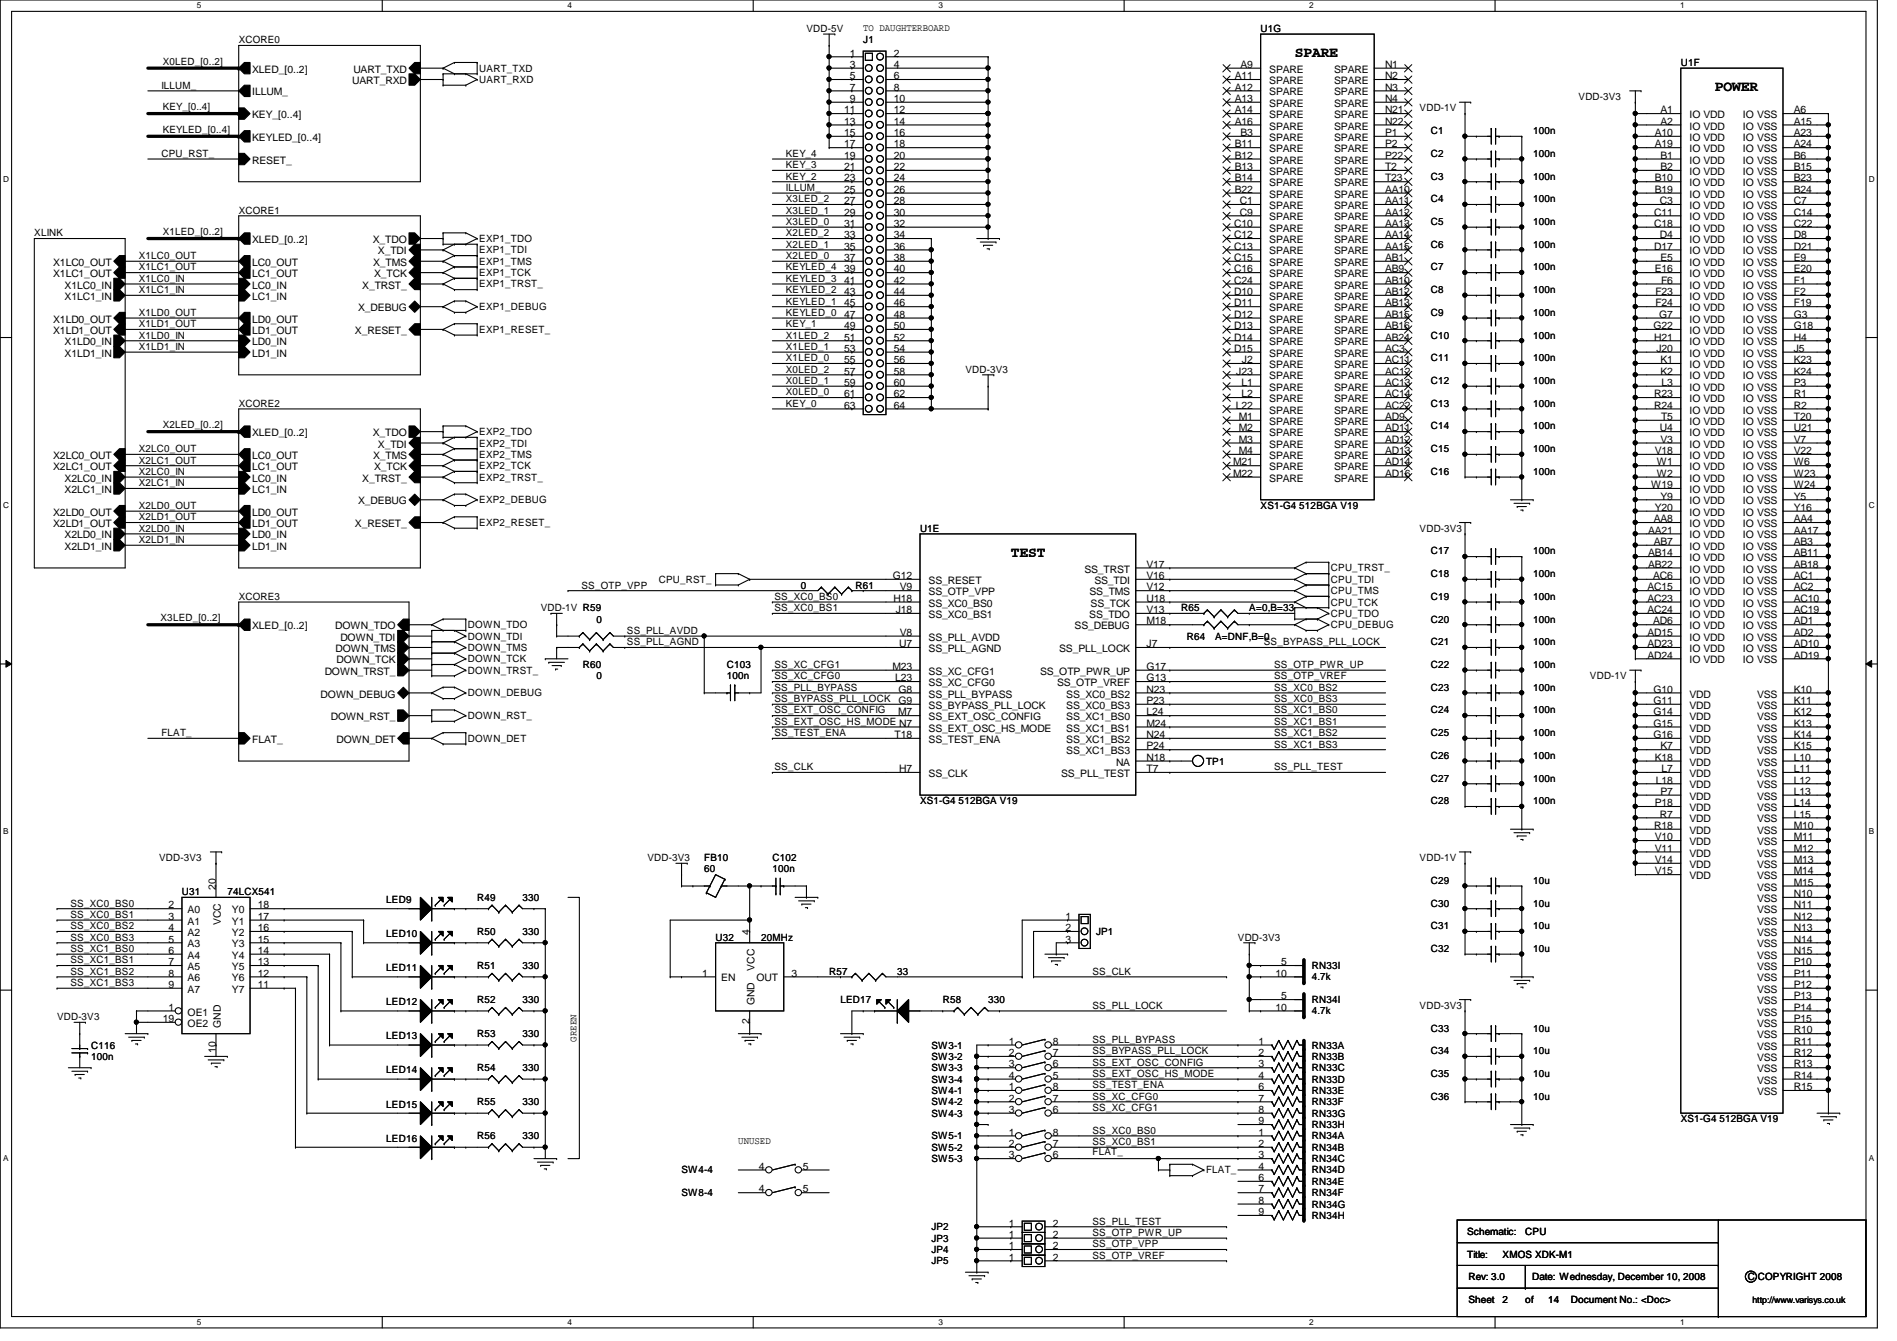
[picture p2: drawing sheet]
<svg xmlns="http://www.w3.org/2000/svg" width="297mm" height="210mm" viewBox="0 0 297 210" stroke-linecap="round" stroke-linejoin="round" font-family="sans-serif">
<defs><g id="words">
<g font-size="2.3">
<text x="202.7" y="9">SPARE</text>
<text x="268.5" y="14.3">POWER</text>
<text x="158.3" y="87.2">TEST</text>
</g>
<g font-size="1.6">
<text x="126.3" y="5">VDD-5V</text>
<text x="135.2" y="4.8">TO DAUGHTERBOARD</text>
<text x="197.4" y="5">U1G</text>
<text x="25.5" y="10.1">X0LED_[0..2]</text>
<text x="37.4" y="6.8">XCORE0</text>
<text x="39.5" y="11.4">XLED_[0..2]</text>
<text x="55.3" y="11.4">UART_TXD</text>
<text x="75.1" y="11.2">UART_TXD</text>
<text x="133.1" y="8.8">1</text>
<text x="133.1" y="10.6">3</text>
<text x="135.2" y="6.8">J1</text>
<text x="140" y="8.8">2</text>
<text x="140" y="10.6">4</text>
<text x="194.2" y="10.6">A9</text>
<text x="198.8" y="11.4">SPARE</text>
<text x="208.9" y="11.4">SPARE</text>
<text x="216.9" y="10.6">N1</text>
<text x="263.2" y="10.3">U1F</text>
<text x="25.3" y="13.9">ILLUM_</text>
<text x="25.5" y="17.2">KEY_[0..4]</text>
<text x="39.5" y="14.9">ILLUM_</text>
<text x="55.2" y="13.2">UART_RXD</text>
<text x="75.1" y="13">UART_RXD</text>
<text x="132.2" y="17.7">11</text>
<text x="133.1" y="12.4">5</text>
<text x="133.1" y="14.2">7</text>
<text x="133.1" y="16">9</text>
<text x="140" y="12.4">6</text>
<text x="140" y="14.2">8</text>
<text x="140" y="16">10</text>
<text x="140" y="17.7">12</text>
<text x="193.3" y="12.4">A11</text>
<text x="193.3" y="14.2">A12</text>
<text x="193.3" y="16">A13</text>
<text x="193.3" y="17.7">A14</text>
<text x="198.8" y="13.2">SPARE</text>
<text x="198.8" y="14.9">SPARE</text>
<text x="198.8" y="16.7">SPARE</text>
<text x="208.9" y="16.7">SPARE</text>
<text x="208.9" y="14.9">SPARE</text>
<text x="208.9" y="13.2">SPARE</text>
<text x="216.9" y="17.7">N21</text>
<text x="216.9" y="16">N4</text>
<text x="216.9" y="14.2">N3</text>
<text x="216.9" y="12.4">N2</text>
<text x="222.3" y="17.4">VDD-1V</text>
<text x="247.2" y="15.7">VDD-3V3</text>
<text x="260" y="17.7">A1</text>
<text x="280.9" y="17.7">A6</text>
<text x="25.5" y="20.8">KEYLED_[0..4]</text>
<text x="39.5" y="18.5">KEY_[0..4]</text>
<text x="39.5" y="22.1">KEYLED_[0..4]</text>
<text x="132.2" y="19.5">13</text>
<text x="132.2" y="21.3">15</text>
<text x="132.2" y="23.1">17</text>
<text x="140" y="19.5">14</text>
<text x="140" y="21.3">16</text>
<text x="140" y="23.1">18</text>
<text x="193.3" y="19.5">A16</text>
<text x="193.3" y="23.1">B11</text>
<text x="194.2" y="21.3">B3</text>
<text x="198.8" y="18.5">SPARE</text>
<text x="198.8" y="20.3">SPARE</text>
<text x="198.8" y="22.1">SPARE</text>
<text x="198.8" y="23.8">SPARE</text>
<text x="208.9" y="23.8">SPARE</text>
<text x="208.9" y="22.1">SPARE</text>
<text x="208.9" y="20.3">SPARE</text>
<text x="208.9" y="18.5">SPARE</text>
<text x="216.9" y="23.1">P2</text>
<text x="216.9" y="21.3">P1</text>
<text x="216.9" y="19.5">N22</text>
<text x="224.1" y="21">C1</text>
<text x="240.1" y="21">100n</text>
<text x="259.1" y="21.3">A10</text>
<text x="259.1" y="23.1">A19</text>
<text x="260" y="19.5">A2</text>
<text x="264.5" y="18.5">IO VDD</text>
<text x="264.5" y="20.3">IO VDD</text>
<text x="264.5" y="22.1">IO VDD</text>
<text x="264.5" y="23.8">IO VDD</text>
<text x="272.9" y="18.5">IO VSS</text>
<text x="272.9" y="20.3">IO VSS</text>
<text x="272.9" y="22.1">IO VSS</text>
<text x="272.9" y="23.8">IO VSS</text>
<text x="280.9" y="19.5">A15</text>
<text x="280.9" y="21.3">A23</text>
<text x="280.9" y="23.1">A24</text>
<text x="25.3" y="24.6">CPU_RST_</text>
<text x="39.5" y="25.6">RESET_</text>
<text x="123.1" y="29.9">ILLUM_</text>
<text x="123.1" y="28.1">KEY_2</text>
<text x="123.1" y="26.3">KEY_3</text>
<text x="123.1" y="24.6">KEY_4</text>
<text x="132.2" y="24.8">19</text>
<text x="132.2" y="26.6">21</text>
<text x="132.2" y="28.4">23</text>
<text x="140" y="24.8">20</text>
<text x="140" y="26.6">22</text>
<text x="140" y="28.4">24</text>
<text x="193.3" y="24.8">B12</text>
<text x="193.3" y="26.6">B13</text>
<text x="193.3" y="28.4">B14</text>
<text x="198.8" y="25.6">SPARE</text>
<text x="198.8" y="27.4">SPARE</text>
<text x="198.8" y="29.2">SPARE</text>
<text x="208.9" y="29.2">SPARE</text>
<text x="208.9" y="27.4">SPARE</text>
<text x="208.9" y="25.6">SPARE</text>
<text x="216.9" y="28.4">T23</text>
<text x="216.9" y="26.6">T2</text>
<text x="216.9" y="24.8">P22</text>
<text x="224.1" y="28.1">C3</text>
<text x="224.1" y="24.6">C2</text>
<text x="240.1" y="28.1">100n</text>
<text x="240.1" y="24.6">100n</text>
<text x="259.1" y="28.4">B10</text>
<text x="260" y="24.8">B1</text>
<text x="260" y="26.6">B2</text>
<text x="264.5" y="25.6">IO VDD</text>
<text x="264.5" y="27.4">IO VDD</text>
<text x="264.5" y="29.2">IO VDD</text>
<text x="272.9" y="25.6">IO VSS</text>
<text x="272.9" y="27.4">IO VSS</text>
<text x="272.9" y="29.2">IO VSS</text>
<text x="280.9" y="24.8">B6</text>
<text x="280.9" y="26.6">B15</text>
<text x="280.9" y="28.4">B23</text>
<text x="37.4" y="33.4">XCORE1</text>
<text x="123.1" y="33.4">X3LED_1</text>
<text x="123.1" y="35.2">X3LED_0</text>
<text x="123.1" y="31.7">X3LED_2</text>
<text x="132.2" y="30.2">25</text>
<text x="132.2" y="32">27</text>
<text x="132.2" y="33.7">29</text>
<text x="132.2" y="35.5">31</text>
<text x="140" y="30.2">26</text>
<text x="140" y="32">28</text>
<text x="140" y="33.7">30</text>
<text x="140" y="35.5">32</text>
<text x="193.2" y="35.5">C10</text>
<text x="193.3" y="30.2">B22</text>
<text x="194.1" y="32">C1</text>
<text x="194.1" y="33.7">C9</text>
<text x="198.8" y="30.9">SPARE</text>
<text x="198.8" y="32.7">SPARE</text>
<text x="198.8" y="34.5">SPARE</text>
<text x="208.9" y="34.5">SPARE</text>
<text x="208.9" y="32.7">SPARE</text>
<text x="208.9" y="30.9">SPARE</text>
<text x="216.9" y="35.5">AA13</text>
<text x="216.9" y="33.7">AA12</text>
<text x="216.9" y="32">AA11</text>
<text x="216.9" y="30.2">AA10</text>
<text x="224.1" y="31.7">C4</text>
<text x="224.1" y="35.2">C5</text>
<text x="240.1" y="31.7">100n</text>
<text x="240.1" y="35.2">100n</text>
<text x="259" y="33.7">C11</text>
<text x="259" y="35.5">C18</text>
<text x="259.1" y="30.2">B19</text>
<text x="259.9" y="32">C3</text>
<text x="264.5" y="30.9">IO VDD</text>
<text x="264.5" y="32.7">IO VDD</text>
<text x="264.5" y="34.5">IO VDD</text>
<text x="272.9" y="30.9">IO VSS</text>
<text x="272.9" y="32.7">IO VSS</text>
<text x="272.9" y="34.5">IO VSS</text>
<text x="280.9" y="30.2">B24</text>
<text x="280.9" y="32">C7</text>
<text x="280.9" y="33.7">C14</text>
<text x="280.9" y="35.5">C22</text>
<text x="5.4" y="37">XLINK</text>
<text x="8.3" y="41.6">X1LC0_OUT</text>
<text x="21.7" y="40.6">X1LC0_OUT</text>
<text x="25.5" y="36.8">X1LED_[0..2]</text>
<text x="39.5" y="41.6">LC0_OUT</text>
<text x="39.5" y="38.1">XLED_[0..2]</text>
<text x="58.4" y="38.1">X_TDO</text>
<text x="58.4" y="41.6">X_TMS</text>
<text x="59.2" y="39.8">X_TDI</text>
<text x="75.1" y="41.4">EXP1_TMS</text>
<text x="75.1" y="37.9">EXP1_TDO</text>
<text x="75.1" y="39.7">EXP1_TDI</text>
<text x="123.1" y="37">X2LED_2</text>
<text x="123.1" y="40.6">X2LED_0</text>
<text x="123.1" y="38.8">X2LED_1</text>
<text x="132.2" y="37.3">33</text>
<text x="132.2" y="39.1">35</text>
<text x="132.2" y="40.9">37</text>
<text x="140" y="37.3">34</text>
<text x="140" y="39.1">36</text>
<text x="140" y="40.9">38</text>
<text x="193.2" y="37.3">C12</text>
<text x="193.2" y="39.1">C13</text>
<text x="193.2" y="40.9">C15</text>
<text x="198.8" y="36.3">SPARE</text>
<text x="198.8" y="38.1">SPARE</text>
<text x="198.8" y="39.8">SPARE</text>
<text x="198.8" y="41.6">SPARE</text>
<text x="208.9" y="41.6">SPARE</text>
<text x="208.9" y="39.8">SPARE</text>
<text x="208.9" y="38.1">SPARE</text>
<text x="208.9" y="36.3">SPARE</text>
<text x="216.9" y="40.9">AB1</text>
<text x="216.9" y="39.1">AA15</text>
<text x="216.9" y="37.3">AA14</text>
<text x="224.1" y="38.8">C6</text>
<text x="240.1" y="38.8">100n</text>
<text x="259" y="39.1">D17</text>
<text x="259.9" y="37.3">D4</text>
<text x="260" y="40.9">E5</text>
<text x="264.5" y="36.3">IO VDD</text>
<text x="264.5" y="38.1">IO VDD</text>
<text x="264.5" y="39.8">IO VDD</text>
<text x="264.5" y="41.6">IO VDD</text>
<text x="272.9" y="36.3">IO VSS</text>
<text x="272.9" y="38.1">IO VSS</text>
<text x="272.9" y="39.8">IO VSS</text>
<text x="272.9" y="41.6">IO VSS</text>
<text x="280.9" y="37.3">D8</text>
<text x="280.9" y="39.1">D21</text>
<text x="280.9" y="40.9">E9</text>
<text x="8.3" y="43.4">X1LC1_OUT</text>
<text x="10.1" y="45.2">X1LC0_IN</text>
<text x="10.1" y="46.9">X1LC1_IN</text>
<text x="21.7" y="42.3">X1LC1_OUT</text>
<text x="21.7" y="45.9">X1LC1_IN</text>
<text x="21.7" y="44.1">X1LC0_IN</text>
<text x="39.5" y="43.4">LC1_OUT</text>
<text x="39.5" y="45.2">LC0_IN</text>
<text x="39.5" y="46.9">LC1_IN</text>
<text x="56.7" y="45.2">X_TRST_</text>
<text x="58.6" y="43.4">X_TCK</text>
<text x="75.1" y="43.2">EXP1_TCK</text>
<text x="75.1" y="45">EXP1_TRST_</text>
<text x="123.1" y="44.1">KEYLED_3</text>
<text x="123.1" y="42.3">KEYLED_4</text>
<text x="123.1" y="47.7">KEYLED_1</text>
<text x="123.1" y="45.9">KEYLED_2</text>
<text x="132.2" y="42.6">39</text>
<text x="132.2" y="44.4">41</text>
<text x="132.2" y="46.2">43</text>
<text x="132.2" y="48">45</text>
<text x="140" y="42.6">40</text>
<text x="140" y="44.4">42</text>
<text x="140" y="46.2">44</text>
<text x="140" y="48">46</text>
<text x="193.2" y="42.6">C16</text>
<text x="193.2" y="44.4">C24</text>
<text x="193.2" y="46.2">D10</text>
<text x="193.2" y="48">D11</text>
<text x="198.8" y="43.4">SPARE</text>
<text x="198.8" y="45.2">SPARE</text>
<text x="198.8" y="46.9">SPARE</text>
<text x="208.9" y="46.9">SPARE</text>
<text x="208.9" y="45.2">SPARE</text>
<text x="208.9" y="43.4">SPARE</text>
<text x="216.9" y="48">AB13</text>
<text x="216.9" y="46.2">AB12</text>
<text x="216.9" y="44.4">AB10</text>
<text x="216.9" y="42.6">AB9</text>
<text x="224.1" y="45.9">C8</text>
<text x="224.1" y="42.3">C7</text>
<text x="240.1" y="45.9">100n</text>
<text x="240.1" y="42.3">100n</text>
<text x="259.1" y="42.6">E16</text>
<text x="259.2" y="46.2">F23</text>
<text x="259.2" y="48">F24</text>
<text x="260.1" y="44.4">F6</text>
<text x="264.5" y="43.4">IO VDD</text>
<text x="264.5" y="45.2">IO VDD</text>
<text x="264.5" y="46.9">IO VDD</text>
<text x="272.9" y="43.4">IO VSS</text>
<text x="272.9" y="45.2">IO VSS</text>
<text x="272.9" y="46.9">IO VSS</text>
<text x="280.9" y="42.6">E20</text>
<text x="280.9" y="44.4">F1</text>
<text x="280.9" y="46.2">F2</text>
<text x="280.9" y="48">F19</text>
<text x="8.3" y="52.3">X1LD1_OUT</text>
<text x="8.3" y="50.5">X1LD0_OUT</text>
<text x="21.7" y="53">X1LD0_IN</text>
<text x="21.7" y="51.2">X1LD1_OUT</text>
<text x="21.7" y="49.4">X1LD0_OUT</text>
<text x="39.5" y="50.5">LD0_OUT</text>
<text x="39.5" y="52.3">LD1_OUT</text>
<text x="55.6" y="52.3">X_RESET_</text>
<text x="56.1" y="48.7">X_DEBUG</text>
<text x="75.1" y="48.6">EXP1_DEBUG</text>
<text x="75.1" y="52.1">EXP1_RESET_</text>
<text x="123.1" y="49.4">KEYLED_0</text>
<text x="123.1" y="53">X1LED_2</text>
<text x="123.1" y="51.2">KEY_1</text>
<text x="132.2" y="49.7">47</text>
<text x="132.2" y="51.5">49</text>
<text x="132.2" y="53.3">51</text>
<text x="140" y="49.7">48</text>
<text x="140" y="51.5">50</text>
<text x="140" y="53.3">52</text>
<text x="193.2" y="49.7">D12</text>
<text x="193.2" y="51.5">D13</text>
<text x="193.2" y="53.3">D14</text>
<text x="198.8" y="48.7">SPARE</text>
<text x="198.8" y="50.5">SPARE</text>
<text x="198.8" y="52.3">SPARE</text>
<text x="208.9" y="52.3">SPARE</text>
<text x="208.9" y="50.5">SPARE</text>
<text x="208.9" y="48.7">SPARE</text>
<text x="216.9" y="53.3">AB24</text>
<text x="216.9" y="51.5">AB16</text>
<text x="216.9" y="49.7">AB15</text>
<text x="224.1" y="49.4">C9</text>
<text x="224.1" y="53">C10</text>
<text x="240.1" y="53">100n</text>
<text x="240.1" y="49.4">100n</text>
<text x="258.9" y="51.5">G22</text>
<text x="259" y="53.3">H21</text>
<text x="259.8" y="49.7">G7</text>
<text x="264.5" y="48.7">IO VDD</text>
<text x="264.5" y="50.5">IO VDD</text>
<text x="264.5" y="52.3">IO VDD</text>
<text x="272.9" y="48.7">IO VSS</text>
<text x="272.9" y="50.5">IO VSS</text>
<text x="272.9" y="52.3">IO VSS</text>
<text x="280.9" y="49.7">G3</text>
<text x="280.9" y="51.5">G18</text>
<text x="280.9" y="53.3">H4</text>
<text x="10.1" y="54.1">X1LD0_IN</text>
<text x="10.1" y="55.8">X1LD1_IN</text>
<text x="21.7" y="54.8">X1LD1_IN</text>
<text x="39.5" y="55.8">LD1_IN</text>
<text x="39.5" y="54.1">LD0_IN</text>
<text x="123.1" y="58.3">X0LED_2</text>
<text x="123.1" y="56.6">X1LED_0</text>
<text x="123.1" y="54.8">X1LED_1</text>
<text x="132.2" y="55.1">53</text>
<text x="132.2" y="56.9">55</text>
<text x="132.2" y="58.6">57</text>
<text x="140" y="55.1">54</text>
<text x="140" y="56.9">56</text>
<text x="140" y="58.6">58</text>
<text x="151.2" y="58.3">VDD-3V3</text>
<text x="193.2" y="55.1">D15</text>
<text x="193.6" y="58.6">J23</text>
<text x="194.5" y="56.9">J2</text>
<text x="198.8" y="54.1">SPARE</text>
<text x="198.8" y="55.8">SPARE</text>
<text x="198.8" y="57.6">SPARE</text>
<text x="198.8" y="59.4">SPARE</text>
<text x="208.9" y="59.4">SPARE</text>
<text x="208.9" y="57.6">SPARE</text>
<text x="208.9" y="55.8">SPARE</text>
<text x="208.9" y="54.1">SPARE</text>
<text x="216.9" y="58.6">AC12</text>
<text x="216.9" y="56.9">AC11</text>
<text x="216.9" y="55.1">AC3</text>
<text x="224.1" y="56.6">C11</text>
<text x="240.1" y="56.6">100n</text>
<text x="259.4" y="55.1">J20</text>
<text x="260" y="56.9">K1</text>
<text x="260" y="58.6">K2</text>
<text x="264.5" y="54.1">IO VDD</text>
<text x="264.5" y="55.8">IO VDD</text>
<text x="264.5" y="57.6">IO VDD</text>
<text x="264.5" y="59.4">IO VDD</text>
<text x="272.9" y="54.1">IO VSS</text>
<text x="272.9" y="55.8">IO VSS</text>
<text x="272.9" y="57.6">IO VSS</text>
<text x="272.9" y="59.4">IO VSS</text>
<text x="280.9" y="55.1">J5</text>
<text x="280.9" y="56.9">K23</text>
<text x="280.9" y="58.6">K24</text>
<text x="37.4" y="63.7">XCORE2</text>
<text x="123.1" y="60.1">X0LED_1</text>
<text x="123.1" y="63.7">KEY_0</text>
<text x="123.1" y="61.9">X0LED_0</text>
<text x="132.2" y="60.4">59</text>
<text x="132.2" y="62.2">61</text>
<text x="132.2" y="64">63</text>
<text x="140" y="60.4">60</text>
<text x="140" y="62.2">62</text>
<text x="140" y="64">64</text>
<text x="193.5" y="64">L22</text>
<text x="194" y="65.7">M1</text>
<text x="194.4" y="60.4">L1</text>
<text x="194.4" y="62.2">L2</text>
<text x="198.8" y="61.2">SPARE</text>
<text x="198.8" y="62.9">SPARE</text>
<text x="198.8" y="64.7">SPARE</text>
<text x="208.9" y="64.7">SPARE</text>
<text x="208.9" y="62.9">SPARE</text>
<text x="208.9" y="61.2">SPARE</text>
<text x="216.9" y="65.7">AD9</text>
<text x="216.9" y="64">AC22</text>
<text x="216.9" y="62.2">AC14</text>
<text x="216.9" y="60.4">AC13</text>
<text x="224.1" y="63.7">C13</text>
<text x="224.1" y="60.1">C12</text>
<text x="240.1" y="63.7">100n</text>
<text x="240.1" y="60.1">100n</text>
<text x="259" y="62.2">R23</text>
<text x="259" y="64">R24</text>
<text x="260.1" y="65.7">T5</text>
<text x="260.2" y="60.4">L3</text>
<text x="264.5" y="61.2">IO VDD</text>
<text x="264.5" y="62.9">IO VDD</text>
<text x="264.5" y="64.7">IO VDD</text>
<text x="272.9" y="61.2">IO VSS</text>
<text x="272.9" y="62.9">IO VSS</text>
<text x="272.9" y="64.7">IO VSS</text>
<text x="280.9" y="60.4">P3</text>
<text x="280.9" y="62.2">R1</text>
<text x="280.9" y="64">R2</text>
<text x="280.9" y="65.7">T20</text>
<text x="8.3" y="71.8">X2LC0_OUT</text>
<text x="21.7" y="70.8">X2LC0_OUT</text>
<text x="25.5" y="67">X2LED_[0..2]</text>
<text x="39.5" y="71.8">LC0_OUT</text>
<text x="39.5" y="68.3">XLED_[0..2]</text>
<text x="58.4" y="68.3">X_TDO</text>
<text x="58.4" y="71.8">X_TMS</text>
<text x="59.2" y="70.1">X_TDI</text>
<text x="75.1" y="68.1">EXP2_TDO</text>
<text x="75.1" y="71.7">EXP2_TMS</text>
<text x="75.1" y="69.9">EXP2_TDI</text>
<text x="194" y="67.5">M2</text>
<text x="194" y="69.3">M3</text>
<text x="194" y="71.1">M4</text>
<text x="198.8" y="66.5">SPARE</text>
<text x="198.8" y="68.3">SPARE</text>
<text x="198.8" y="70.1">SPARE</text>
<text x="198.8" y="71.8">SPARE</text>
<text x="208.9" y="71.8">SPARE</text>
<text x="208.9" y="70.1">SPARE</text>
<text x="208.9" y="68.3">SPARE</text>
<text x="208.9" y="66.5">SPARE</text>
<text x="216.9" y="71.1">AD13</text>
<text x="216.9" y="69.3">AD12</text>
<text x="216.9" y="67.5">AD11</text>
<text x="224.1" y="67.2">C14</text>
<text x="224.1" y="70.8">C15</text>
<text x="240.1" y="67.2">100n</text>
<text x="240.1" y="70.8">100n</text>
<text x="259.1" y="71.1">V18</text>
<text x="259.9" y="67.5">U4</text>
<text x="260" y="69.3">V3</text>
<text x="264.5" y="66.5">IO VDD</text>
<text x="264.5" y="68.3">IO VDD</text>
<text x="264.5" y="70.1">IO VDD</text>
<text x="264.5" y="71.8">IO VDD</text>
<text x="272.9" y="66.5">IO VSS</text>
<text x="272.9" y="68.3">IO VSS</text>
<text x="272.9" y="70.1">IO VSS</text>
<text x="272.9" y="71.8">IO VSS</text>
<text x="280.9" y="67.5">U21</text>
<text x="280.9" y="69.3">V7</text>
<text x="280.9" y="71.1">V22</text>
<text x="8.3" y="73.6">X2LC1_OUT</text>
<text x="10.1" y="75.4">X2LC0_IN</text>
<text x="10.1" y="77.2">X2LC1_IN</text>
<text x="21.7" y="72.6">X2LC1_OUT</text>
<text x="21.7" y="74.3">X2LC0_IN</text>
<text x="21.7" y="76.1">X2LC1_IN</text>
<text x="39.5" y="73.6">LC1_OUT</text>
<text x="39.5" y="75.4">LC0_IN</text>
<text x="39.5" y="77.2">LC1_IN</text>
<text x="56.7" y="75.4">X_TRST_</text>
<text x="58.6" y="73.6">X_TCK</text>
<text x="75.1" y="73.4">EXP2_TCK</text>
<text x="75.1" y="75.2">EXP2_TRST_</text>
<text x="193.1" y="72.9">M21</text>
<text x="193.1" y="74.6">M22</text>
<text x="198.8" y="73.6">SPARE</text>
<text x="198.8" y="75.4">SPARE</text>
<text x="208.9" y="75.4">SPARE</text>
<text x="208.9" y="73.6">SPARE</text>
<text x="216.9" y="74.6">AD16</text>
<text x="216.9" y="72.9">AD14</text>
<text x="224.1" y="74.3">C16</text>
<text x="240.1" y="74.3">100n</text>
<text x="258.6" y="76.4">W19</text>
<text x="259.5" y="72.9">W1</text>
<text x="259.5" y="74.6">W2</text>
<text x="264.5" y="73.6">IO VDD</text>
<text x="264.5" y="75.4">IO VDD</text>
<text x="264.5" y="77.2">IO VDD</text>
<text x="272.9" y="73.6">IO VSS</text>
<text x="272.9" y="75.4">IO VSS</text>
<text x="272.9" y="77.2">IO VSS</text>
<text x="280.9" y="72.9">W6</text>
<text x="280.9" y="74.6">W23</text>
<text x="280.9" y="76.4">W24</text>
<text x="8.3" y="82.5">X2LD1_OUT</text>
<text x="8.3" y="80.7">X2LD0_OUT</text>
<text x="21.7" y="81.4">X2LD1_OUT</text>
<text x="21.7" y="83.2">X2LD0_IN</text>
<text x="21.7" y="79.7">X2LD0_OUT</text>
<text x="39.5" y="80.7">LD0_OUT</text>
<text x="39.5" y="82.5">LD1_OUT</text>
<text x="55.6" y="82.5">X_RESET_</text>
<text x="56.1" y="79">X_DEBUG</text>
<text x="75.1" y="78.8">EXP2_DEBUG</text>
<text x="75.1" y="82.3">EXP2_RESET_</text>
<text x="144.1" y="83.2">U1E</text>
<text x="197.4" y="79.7">XS1-G4 512BGA V19</text>
<text x="222.3" y="83.2">VDD-3V3</text>
<text x="258.1" y="83.5">AA21</text>
<text x="258.9" y="81.7">AA8</text>
<text x="259.1" y="80">Y20</text>
<text x="260" y="78.2">Y9</text>
<text x="264.5" y="79">IO VDD</text>
<text x="264.5" y="80.7">IO VDD</text>
<text x="264.5" y="82.5">IO VDD</text>
<text x="272.9" y="79">IO VSS</text>
<text x="272.9" y="80.7">IO VSS</text>
<text x="272.9" y="82.5">IO VSS</text>
<text x="280.9" y="78.2">Y5</text>
<text x="280.9" y="80">Y16</text>
<text x="280.9" y="81.7">AA4</text>
<text x="280.9" y="83.5">AA17</text>
<text x="10.1" y="84.3">X2LD0_IN</text>
<text x="10.1" y="86.1">X2LD1_IN</text>
<text x="21.7" y="85">X2LD1_IN</text>
<text x="39.5" y="86.1">LD1_IN</text>
<text x="39.5" y="84.3">LD0_IN</text>
<text x="169.8" y="89.6">SS_TRST</text>
<text x="179.5" y="88.9">V17</text>
<text x="208.4" y="89.5">CPU_TRST_</text>
<text x="224.1" y="86.8">C17</text>
<text x="240.1" y="86.8">100n</text>
<text x="258.1" y="87.1">AB14</text>
<text x="258.1" y="88.9">AB22</text>
<text x="258.9" y="85.3">AB7</text>
<text x="264.5" y="84.3">IO VDD</text>
<text x="264.5" y="86.1">IO VDD</text>
<text x="264.5" y="87.8">IO VDD</text>
<text x="264.5" y="89.6">IO VDD</text>
<text x="272.9" y="84.3">IO VSS</text>
<text x="272.9" y="86.1">IO VSS</text>
<text x="272.9" y="87.8">IO VSS</text>
<text x="272.9" y="89.6">IO VSS</text>
<text x="280.9" y="85.3">AB3</text>
<text x="280.9" y="87.1">AB11</text>
<text x="280.9" y="88.9">AB18</text>
<text x="37.4" y="93.9">XCORE3</text>
<text x="84.7" y="95.7">VDD-1V R59</text>
<text x="91.1" y="92.1">SS_OTP_VPP</text>
<text x="103.2" y="91.2">CPU_RST_</text>
<text x="121.3" y="93.9">SS_XC0_BS0</text>
<text x="121.3" y="95.7">SS_XC0_BS1</text>
<text x="125.4" y="92.1">0</text>
<text x="133.9" y="92.1">R61</text>
<text x="139.8" y="90.6">G12</text>
<text x="139.9" y="94.2">H18</text>
<text x="140.2" y="96">J18</text>
<text x="140.9" y="92.4">V9</text>
<text x="145.4" y="95">SS_XC0_BS0</text>
<text x="145.4" y="93.2">SS_OTP_VPP</text>
<text x="145.4" y="91.4">SS_RESET</text>
<text x="170.6" y="93.2">SS_TMS</text>
<text x="170.8" y="95">SS_TCK</text>
<text x="171.4" y="91.4">SS_TDI</text>
<text x="179.5" y="96">V13</text>
<text x="179.5" y="92.4">V12</text>
<text x="179.5" y="90.6">V16</text>
<text x="179.5" y="94.2">U18</text>
<text x="185" y="95.7">R65</text>
<text x="195.6" y="95.7">A=0,B=33</text>
<text x="208.4" y="91.2">CPU_TDI</text>
<text x="208.4" y="93">CPU_TMS</text>
<text x="208.4" y="94.8">CPU_TCK</text>
<text x="224.1" y="93.9">C19</text>
<text x="224.1" y="90.3">C18</text>
<text x="240.1" y="93.9">100n</text>
<text x="240.1" y="90.3">100n</text>
<text x="258" y="92.4">AC15</text>
<text x="258" y="94.2">AC23</text>
<text x="258" y="96">AC24</text>
<text x="258.9" y="90.6">AC6</text>
<text x="264.5" y="91.4">IO VDD</text>
<text x="264.5" y="93.2">IO VDD</text>
<text x="264.5" y="95">IO VDD</text>
<text x="272.9" y="91.4">IO VSS</text>
<text x="272.9" y="93.2">IO VSS</text>
<text x="272.9" y="95">IO VSS</text>
<text x="280.9" y="90.6">AC1</text>
<text x="280.9" y="92.4">AC2</text>
<text x="280.9" y="94.2">AC10</text>
<text x="280.9" y="96">AC19</text>
<text x="25.1" y="97.2">X3LED_[0..2]</text>
<text x="39.5" y="98.5">XLED_[0..2]</text>
<text x="52.5" y="98.5">DOWN_TDO</text>
<text x="53.3" y="100.3">DOWN_TDI</text>
<text x="73.3" y="100.1">DOWN_TDI</text>
<text x="73.3" y="101.9">DOWN_TMS</text>
<text x="73.3" y="98.3">DOWN_TDO</text>
<text x="93.4" y="97.5">0</text>
<text x="98.2" y="99.2">SS_PLL_AVDD</text>
<text x="98.2" y="101">SS_PLL_AGND</text>
<text x="140.8" y="101.3">U7</text>
<text x="140.9" y="99.5">V8</text>
<text x="145.4" y="100.3">SS_PLL_AVDD</text>
<text x="145.4" y="96.7">SS_XC0_BS1</text>
<text x="168.3" y="98.5">SS_DEBUG</text>
<text x="170.6" y="96.7">SS_TDO</text>
<text x="179.5" y="97.7">M18</text>
<text x="179.5" y="101.3">J7</text>
<text x="185.8" y="100.1">R64</text>
<text x="190.3" y="100.1">A=DNF,B=0</text>
<text x="197.9" y="101">SS_BYPASS_PLL_LOCK</text>
<text x="208.4" y="96.6">CPU_TDO</text>
<text x="208.4" y="98.3">CPU_DEBUG</text>
<text x="224.1" y="97.5">C20</text>
<text x="224.1" y="101">C21</text>
<text x="240.1" y="97.5">100n</text>
<text x="240.1" y="101">100n</text>
<text x="258" y="99.5">AD15</text>
<text x="258" y="101.3">AD23</text>
<text x="258.9" y="97.7">AD6</text>
<text x="264.5" y="96.7">IO VDD</text>
<text x="264.5" y="98.5">IO VDD</text>
<text x="264.5" y="100.3">IO VDD</text>
<text x="272.9" y="96.7">IO VSS</text>
<text x="272.9" y="98.5">IO VSS</text>
<text x="272.9" y="100.3">IO VSS</text>
<text x="280.9" y="97.7">AD1</text>
<text x="280.9" y="99.5">AD2</text>
<text x="280.9" y="101.3">AD10</text>
<text x="50.8" y="105.6">DOWN_TRST_</text>
<text x="52.5" y="102.1">DOWN_TMS</text>
<text x="52.7" y="103.8">DOWN_TCK</text>
<text x="73.3" y="105.5">DOWN_TRST_</text>
<text x="73.3" y="103.7">DOWN_TCK</text>
<text x="91.3" y="104.6">R60</text>
<text x="93.4" y="106.3">0</text>
<text x="113.8" y="104.6">C103</text>
<text x="113.8" y="106.3">100n</text>
<text x="121.3" y="104.6">SS_XC_CFG1</text>
<text x="121.3" y="106.3">SS_XC_CFG0</text>
<text x="139.7" y="104.9">M23</text>
<text x="140.2" y="106.6">L23</text>
<text x="145.4" y="107.4">SS_XC_CFG0</text>
<text x="145.4" y="105.6">SS_XC_CFG1</text>
<text x="145.4" y="102.1">SS_PLL_AGND</text>
<text x="162.9" y="105.6">SS_OTP_PWR_UP</text>
<text x="165.5" y="107.4">SS_OTP_VREF</text>
<text x="165.9" y="102.1">SS_PLL_LOCK</text>
<text x="179.5" y="104.9">G17</text>
<text x="179.5" y="106.6">G13</text>
<text x="199.5" y="104.6">SS_OTP_PWR_UP</text>
<text x="199.5" y="106.3">SS_OTP_VREF</text>
<text x="224.1" y="104.6">C22</text>
<text x="240.1" y="104.6">100n</text>
<text x="249" y="106.3">VDD-1V</text>
<text x="258" y="103.1">AD24</text>
<text x="264.5" y="102.1">IO VDD</text>
<text x="264.5" y="103.8">IO VDD</text>
<text x="272.9" y="102.1">IO VSS</text>
<text x="272.9" y="103.8">IO VSS</text>
<text x="280.9" y="103.1">AD19</text>
<text x="50.2" y="109.2">DOWN_DEBUG</text>
<text x="51.8" y="112.7">DOWN_RST_</text>
<text x="73.3" y="109">DOWN_DEBUG</text>
<text x="73.3" y="112.6">DOWN_RST_</text>
<text x="121.3" y="108.1">SS_PLL_BYPASS</text>
<text x="121.3" y="109.9">SS_BYPASS_PLL_LOCK</text>
<text x="121.3" y="111.7">SS_EXT_OSC_CONFIG</text>
<text x="121.3" y="113.5">SS_EXT_OSC_HS_MODE N7</text>
<text x="140.6" y="112">M7</text>
<text x="140.7" y="108.4">G8</text>
<text x="140.7" y="110.2">G9</text>
<text x="145.4" y="109.2">SS_PLL_BYPASS</text>
<text x="145.4" y="111">SS_BYPASS_PLL_LOCK</text>
<text x="145.4" y="112.7">SS_EXT_OSC_CONFIG</text>
<text x="167" y="109.2">SS_XC0_BS2</text>
<text x="167" y="111">SS_XC0_BS3</text>
<text x="167" y="112.7">SS_XC1_BS0</text>
<text x="179.5" y="108.4">N23</text>
<text x="179.5" y="110.2">P23</text>
<text x="179.5" y="112">L24</text>
<text x="179.5" y="113.7">M24</text>
<text x="199.5" y="108.1">SS_XC0_BS2</text>
<text x="199.5" y="109.9">SS_XC0_BS3</text>
<text x="199.5" y="111.7">SS_XC1_BS0</text>
<text x="199.5" y="113.5">SS_XC1_BS1</text>
<text x="224.1" y="111.7">C24</text>
<text x="224.1" y="108.1">C23</text>
<text x="240.1" y="111.7">100n</text>
<text x="240.1" y="108.1">100n</text>
<text x="258.9" y="108.4">G10</text>
<text x="258.9" y="110.2">G11</text>
<text x="258.9" y="112">G14</text>
<text x="258.9" y="113.7">G15</text>
<text x="264.5" y="109.2">VDD</text>
<text x="264.5" y="111">VDD</text>
<text x="264.5" y="112.7">VDD</text>
<text x="275.1" y="109.2">VSS</text>
<text x="275.1" y="111">VSS</text>
<text x="275.1" y="112.7">VSS</text>
<text x="280.9" y="108.4">K10</text>
<text x="280.9" y="110.2">K11</text>
<text x="280.9" y="112">K12</text>
<text x="280.9" y="113.7">K13</text>
<text x="25.3" y="115.2">FLAT_</text>
<text x="39.5" y="116.3">FLAT_</text>
<text x="52.7" y="116.3">DOWN_DET</text>
<text x="73.3" y="116.1">DOWN_DET</text>
<text x="121.3" y="115.2">SS_TEST_ENA</text>
<text x="140.1" y="115.5">T18</text>
<text x="145.4" y="114.5">SS_EXT_OSC_HS_MODE</text>
<text x="145.4" y="116.3">SS_TEST_ENA</text>
<text x="167" y="116.3">SS_XC1_BS2</text>
<text x="167" y="114.5">SS_XC1_BS1</text>
<text x="167" y="118.1">SS_XC1_BS3</text>
<text x="174.7" y="119.8">NA</text>
<text x="179.5" y="115.5">N24</text>
<text x="179.5" y="117.3">P24</text>
<text x="179.5" y="119.1">N18</text>
<text x="188.8" y="119.7">TP1</text>
<text x="199.5" y="115.2">SS_XC1_BS2</text>
<text x="199.5" y="117">SS_XC1_BS3</text>
<text x="224.1" y="118.8">C26</text>
<text x="224.1" y="115.2">C25</text>
<text x="240.1" y="118.8">100n</text>
<text x="240.1" y="115.2">100n</text>
<text x="258.9" y="115.5">G16</text>
<text x="259.1" y="119.1">K18</text>
<text x="260" y="117.3">K7</text>
<text x="264.5" y="114.5">VDD</text>
<text x="264.5" y="116.3">VDD</text>
<text x="264.5" y="118.1">VDD</text>
<text x="264.5" y="119.8">VDD</text>
<text x="275.1" y="114.5">VSS</text>
<text x="275.1" y="116.3">VSS</text>
<text x="275.1" y="118.1">VSS</text>
<text x="275.1" y="119.8">VSS</text>
<text x="280.9" y="115.5">K14</text>
<text x="280.9" y="117.3">K15</text>
<text x="280.9" y="119.1">L10</text>
<text x="121.3" y="120.6">SS_CLK</text>
<text x="140.8" y="120.9">H7</text>
<text x="144.1" y="125.9">XS1-G4 512BGA V19</text>
<text x="145.4" y="121.6">SS_CLK</text>
<text x="166.2" y="121.6">SS_PLL_TEST</text>
<text x="179.5" y="120.9">T7</text>
<text x="199.5" y="120.6">SS_PLL_TEST</text>
<text x="224.1" y="125.9">C28</text>
<text x="224.1" y="122.3">C27</text>
<text x="240.1" y="125.9">100n</text>
<text x="240.1" y="122.3">100n</text>
<text x="259.3" y="122.6">L18</text>
<text x="260" y="124.4">P7</text>
<text x="260.2" y="120.9">L7</text>
<text x="264.5" y="121.6">VDD</text>
<text x="264.5" y="123.4">VDD</text>
<text x="264.5" y="125.2">VDD</text>
<text x="275.1" y="121.6">VSS</text>
<text x="275.1" y="123.4">VSS</text>
<text x="275.1" y="125.2">VSS</text>
<text x="280.9" y="120.9">L11</text>
<text x="280.9" y="122.6">L12</text>
<text x="280.9" y="124.4">L13</text>
<text x="259" y="129.8">R18</text>
<text x="259.1" y="126.2">P18</text>
<text x="259.1" y="131.5">V10</text>
<text x="259.9" y="128">R7</text>
<text x="264.5" y="127">VDD</text>
<text x="264.5" y="128.7">VDD</text>
<text x="264.5" y="130.5">VDD</text>
<text x="275.1" y="127">VSS</text>
<text x="275.1" y="128.7">VSS</text>
<text x="275.1" y="130.5">VSS</text>
<text x="280.9" y="126.2">L14</text>
<text x="280.9" y="128">L15</text>
<text x="280.9" y="129.8">M10</text>
<text x="280.9" y="131.5">M11</text>
<text x="24.9" y="134.8">VDD-3V3</text>
<text x="101.4" y="134.8">VDD-3V3</text>
<text x="110.3" y="134.8">FB10</text>
<text x="110.3" y="136.6">60</text>
<text x="120.9" y="134.8">C102</text>
<text x="120.9" y="136.6">100n</text>
<text x="222.3" y="134.8">VDD-1V</text>
<text x="259.1" y="133.3">V11</text>
<text x="259.1" y="135.1">V14</text>
<text x="259.1" y="136.9">V15</text>
<text x="264.5" y="132.3">VDD</text>
<text x="264.5" y="134.1">VDD</text>
<text x="264.5" y="135.8">VDD</text>
<text x="264.5" y="137.6">VDD</text>
<text x="275.1" y="132.3">VSS</text>
<text x="275.1" y="134.1">VSS</text>
<text x="275.1" y="135.8">VSS</text>
<text x="275.1" y="137.6">VSS</text>
<text x="280.9" y="133.3">M12</text>
<text x="280.9" y="135.1">M13</text>
<text x="280.9" y="136.9">M14</text>
<text x="11" y="143.7">SS_XC0_BS1</text>
<text x="11" y="141.9">SS_XC0_BS0</text>
<text x="26.4" y="142.2">2</text>
<text x="26.4" y="144">3</text>
<text x="28.5" y="140.1">U31</text>
<text x="29.4" y="143">A0</text>
<text x="33.8" y="139.2" transform="rotate(-90 33.8 139.2)">20</text>
<text x="35.6" y="140.1">74LCX541</text>
<text x="36.3" y="143">Y0</text>
<text x="40.4" y="142.2">18</text>
<text x="40.4" y="144">17</text>
<text x="60.5" y="141.4">LED9</text>
<text x="74.7" y="141">R49</text>
<text x="81.8" y="141">330</text>
<text x="166.8" y="144">1</text>
<text x="224.1" y="141.9">C30</text>
<text x="224.1" y="138.3">C29</text>
<text x="240.1" y="141.9">10u</text>
<text x="240.1" y="138.3">10u</text>
<text x="275.1" y="139.4">VSS</text>
<text x="275.1" y="141.2">VSS</text>
<text x="275.1" y="143">VSS</text>
<text x="280.9" y="138.6">M15</text>
<text x="280.9" y="140.4">N10</text>
<text x="280.9" y="142.2">N11</text>
<text x="280.9" y="144">N12</text>
<text x="11" y="147.2">SS_XC0_BS3</text>
<text x="11" y="149">SS_XC1_BS0</text>
<text x="11" y="145.5">SS_XC0_BS2</text>
<text x="26.4" y="145.8">4</text>
<text x="26.4" y="147.5">5</text>
<text x="26.4" y="149.3">6</text>
<text x="29.4" y="144.7">A1</text>
<text x="29.4" y="146.5">A2</text>
<text x="29.4" y="148.3">A3</text>
<text x="34.6" y="144.8" transform="rotate(-90 34.6 144.8)">VCC</text>
<text x="36.3" y="144.7">Y1</text>
<text x="36.3" y="146.5">Y2</text>
<text x="36.3" y="148.3">Y3</text>
<text x="40.4" y="145.8">16</text>
<text x="40.4" y="147.5">15</text>
<text x="40.4" y="149.3">14</text>
<text x="60.5" y="146.7">LED10</text>
<text x="74.7" y="146.3">R50</text>
<text x="81.8" y="146.3">330</text>
<text x="112.1" y="147.2">U32</text>
<text x="117.3" y="146.3" transform="rotate(-90 117.3 146.3)">4</text>
<text x="119.2" y="147.2">20MHz</text>
<text x="166.8" y="145.8">2</text>
<text x="166.8" y="147.5">3</text>
<text x="171.6" y="146.3">JP1</text>
<text x="193.8" y="147.2">VDD-3V3</text>
<text x="224.1" y="145.5">C31</text>
<text x="224.1" y="149">C32</text>
<text x="240.1" y="145.5">10u</text>
<text x="240.1" y="149">10u</text>
<text x="275.1" y="144.7">VSS</text>
<text x="275.1" y="146.5">VSS</text>
<text x="275.1" y="148.3">VSS</text>
<text x="280.9" y="145.8">N13</text>
<text x="280.9" y="147.5">N14</text>
<text x="280.9" y="149.3">N15</text>
<text x="11" y="152.6">SS_XC1_BS2</text>
<text x="11" y="150.8">SS_XC1_BS1</text>
<text x="11" y="154.3">SS_XC1_BS3</text>
<text x="26.4" y="151.1">7</text>
<text x="26.4" y="152.9">8</text>
<text x="26.4" y="154.6">9</text>
<text x="29.4" y="150.1">A4</text>
<text x="29.4" y="151.8">A5</text>
<text x="29.4" y="153.6">A6</text>
<text x="29.4" y="155.4">A7</text>
<text x="36.3" y="150.1">Y4</text>
<text x="36.3" y="151.8">Y5</text>
<text x="36.3" y="153.6">Y6</text>
<text x="36.3" y="155.4">Y7</text>
<text x="40.4" y="151.1">13</text>
<text x="40.4" y="152.9">12</text>
<text x="40.4" y="154.6">11</text>
<text x="60.5" y="152">LED11</text>
<text x="74.7" y="151.7">R51</text>
<text x="81.8" y="151.7">330</text>
<text x="109.9" y="152.9">1</text>
<text x="112.9" y="153.6">EN</text>
<text x="118.1" y="151.9" transform="rotate(-90 118.1 151.9)">VCC</text>
<text x="118.4" y="153.6">OUT</text>
<text x="123.9" y="152.9">3</text>
<text x="129.8" y="152.6">R57</text>
<text x="140.5" y="152.6">33</text>
<text x="171.1" y="152.6">SS_CLK</text>
<text x="199.7" y="152.9">10</text>
<text x="200.6" y="151.1">5</text>
<text x="205.4" y="151.7">RN33I</text>
<text x="205.4" y="153.5">4.7k</text>
<text x="275.1" y="150.1">VSS</text>
<text x="275.1" y="151.8">VSS</text>
<text x="275.1" y="153.6">VSS</text>
<text x="275.1" y="155.4">VSS</text>
<text x="280.9" y="151.1">P10</text>
<text x="280.9" y="152.9">P11</text>
<text x="280.9" y="154.6">P12</text>
<text x="8.9" y="159.7">VDD-3V3</text>
<text x="25.5" y="160">19</text>
<text x="26.4" y="158.2">1</text>
<text x="29.4" y="159">OE1</text>
<text x="29.4" y="160.7">OE2</text>
<text x="34.6" y="160.9" transform="rotate(-90 34.6 160.9)">GND</text>
<text x="60.5" y="157.4">LED12</text>
<text x="74.7" y="157">R52</text>
<text x="81.8" y="157">330</text>
<text x="117.3" y="160.4" transform="rotate(-90 117.3 160.4)">2</text>
<text x="118.1" y="157.4" transform="rotate(-90 118.1 157.4)">GND</text>
<text x="131.6" y="157">LED17</text>
<text x="147.6" y="157">R58</text>
<text x="154.7" y="157">330</text>
<text x="171.1" y="157.9">SS_PLL_LOCK</text>
<text x="199.7" y="158.2">10</text>
<text x="200.6" y="156.4">5</text>
<text x="205.4" y="157">RN34I</text>
<text x="205.4" y="158.8">4.7k</text>
<text x="222.3" y="157.9">VDD-3V3</text>
<text x="224.1" y="161.5">C33</text>
<text x="240.1" y="161.5">10u</text>
<text x="275.1" y="157.2">VSS</text>
<text x="275.1" y="159">VSS</text>
<text x="275.1" y="160.7">VSS</text>
<text x="280.9" y="156.4">P13</text>
<text x="280.9" y="158.2">P14</text>
<text x="280.9" y="160">P15</text>
<text x="280.9" y="161.8">R10</text>
<text x="14.3" y="164.1">C116</text>
<text x="14.3" y="165.9">100n</text>
<text x="33.8" y="164.8" transform="rotate(-90 33.8 164.8)">10</text>
<text x="60.5" y="162.7">LED13</text>
<text x="74.7" y="167.7">R54</text>
<text x="74.7" y="162.3">R53</text>
<text x="81.8" y="167.7">330</text>
<text x="81.8" y="162.3">330</text>
<text x="90.3" y="163" transform="rotate(-90 90.3 163)">GREEN</text>
<text x="145.8" y="165.9">SW3-2</text>
<text x="145.8" y="164.1">SW3-1</text>
<text x="145.8" y="167.7">SW3-3</text>
<text x="157.9" y="165.3">2</text>
<text x="157.9" y="163.5">1</text>
<text x="157.9" y="167.1">3</text>
<text x="164.8" y="165.3">7</text>
<text x="164.8" y="163.5">8</text>
<text x="164.8" y="167.1">6</text>
<text x="171.1" y="166.8">SS_EXT_OSC_CONFIG</text>
<text x="171.1" y="163.2">SS_PLL_BYPASS</text>
<text x="171.1" y="165">SS_BYPASS_PLL_LOCK</text>
<text x="197.1" y="167.1">3</text>
<text x="197.1" y="163.5">1</text>
<text x="197.1" y="165.3">2</text>
<text x="205.4" y="167.7">RN33C</text>
<text x="205.4" y="164.1">RN33A</text>
<text x="205.4" y="165.9">RN33B</text>
<text x="224.1" y="165">C34</text>
<text x="240.1" y="165">10u</text>
<text x="275.1" y="162.5">VSS</text>
<text x="275.1" y="164.3">VSS</text>
<text x="275.1" y="166.1">VSS</text>
<text x="275.1" y="167.9">VSS</text>
<text x="280.9" y="163.5">R11</text>
<text x="280.9" y="165.3">R12</text>
<text x="280.9" y="167.1">R13</text>
<text x="60.5" y="168">LED14</text>
<text x="60.5" y="173.4">LED15</text>
<text x="74.7" y="173">R55</text>
<text x="81.8" y="173">330</text>
<text x="145.8" y="171.2">SW4-1</text>
<text x="145.8" y="173">SW4-2</text>
<text x="145.8" y="169.5">SW3-4</text>
<text x="157.9" y="170.6">1</text>
<text x="157.9" y="172.4">2</text>
<text x="157.9" y="168.9">4</text>
<text x="164.8" y="170.6">8</text>
<text x="164.8" y="172.4">7</text>
<text x="164.8" y="168.9">5</text>
<text x="171.1" y="170.3">SS_TEST_ENA</text>
<text x="171.1" y="168.6">SS_EXT_OSC_HS_MODE</text>
<text x="171.1" y="172.1">SS_XC_CFG0</text>
<text x="171.1" y="173.9">SS_XC_CFG1</text>
<text x="197.1" y="172.4">7</text>
<text x="197.1" y="170.6">6</text>
<text x="197.1" y="168.9">4</text>
<text x="205.4" y="173">RN33F</text>
<text x="205.4" y="171.2">RN33E</text>
<text x="205.4" y="169.5">RN33D</text>
<text x="224.1" y="172.1">C36</text>
<text x="224.1" y="168.6">C35</text>
<text x="240.1" y="172.1">10u</text>
<text x="240.1" y="168.6">10u</text>
<text x="275.1" y="169.6">VSS</text>
<text x="275.1" y="171.4">VSS</text>
<text x="280.9" y="168.9">R14</text>
<text x="280.9" y="170.6">R15</text>
<text x="60.5" y="178.7">LED16</text>
<text x="74.7" y="178.4">R56</text>
<text x="81.8" y="178.4">330</text>
<text x="115.6" y="179">UNUSED</text>
<text x="145.8" y="178.4">SW5-1</text>
<text x="145.8" y="174.8">SW4-3</text>
<text x="157.9" y="177.8">1</text>
<text x="157.9" y="179.5">2</text>
<text x="157.9" y="174.2">3</text>
<text x="164.8" y="177.8">8</text>
<text x="164.8" y="179.5">7</text>
<text x="164.8" y="174.2">6</text>
<text x="171.1" y="179.2">SS_XC0_BS1</text>
<text x="171.1" y="177.5">SS_XC0_BS0</text>
<text x="197.1" y="179.5">2</text>
<text x="197.1" y="176">9</text>
<text x="197.1" y="177.8">1</text>
<text x="197.1" y="174.2">8</text>
<text x="205.4" y="176.6">RN33H</text>
<text x="205.4" y="178.4">RN34A</text>
<text x="205.4" y="174.8">RN33G</text>
<text x="263.2" y="175.7">XS1-G4 512BGA V19</text>
<text x="106.7" y="183.7">SW4-4</text>
<text x="118.8" y="183.1">4</text>
<text x="125.7" y="183.1">5</text>
<text x="145.8" y="180.1">SW5-2</text>
<text x="145.8" y="181.9">SW5-3</text>
<text x="157.9" y="181.3">3</text>
<text x="164.8" y="181.3">6</text>
<text x="171.1" y="180.8">FLAT_</text>
<text x="188.8" y="183.7">FLAT_</text>
<text x="197.1" y="183.1">4</text>
<text x="197.1" y="184.9">6</text>
<text x="197.1" y="181.3">3</text>
<text x="205.4" y="180.1">RN34B</text>
<text x="205.4" y="183.7">RN34D</text>
<text x="205.4" y="185.5">RN34E</text>
<text x="205.4" y="181.9">RN34C</text>
<text x="106.7" y="187.2">SW8-4</text>
<text x="118.8" y="186.6">4</text>
<text x="125.7" y="186.6">5</text>
<text x="157.9" y="192">1</text>
<text x="164.8" y="192">2</text>
<text x="171.1" y="191.7">SS_PLL_TEST</text>
<text x="197.1" y="186.6">7</text>
<text x="197.1" y="190.2">9</text>
<text x="197.1" y="188.4">8</text>
<text x="205.4" y="187.2">RN34F</text>
<text x="205.4" y="190.8">RN34H</text>
<text x="205.4" y="189">RN34G</text>
<text x="145.8" y="196.1">JP4</text>
<text x="145.8" y="194.4">JP3</text>
<text x="145.8" y="197.9">JP5</text>
<text x="145.8" y="192.6">JP2</text>
<text x="157.9" y="195.5">1</text>
<text x="157.9" y="193.8">1</text>
<text x="157.9" y="197.3">1</text>
<text x="164.8" y="195.5">2</text>
<text x="164.8" y="193.8">2</text>
<text x="164.8" y="197.3">2</text>
<text x="171.1" y="193.5">SS_OTP_PWR_UP</text>
<text x="171.1" y="195.2">SS_OTP_VPP</text>
<text x="171.1" y="197">SS_OTP_VREF</text>
<text x="229.7" y="196.8">Title:</text>
<text x="229.7" y="193.3">Schematic:</text>
<text x="235.3" y="196.8">XMOS XDK-M1</text>
<text x="238.8" y="193.3">CPU</text>
<text x="230" y="200.4">Rev: 3.0</text>
<text x="230" y="204">Sheet</text>
<text x="235.3" y="204">2</text>
<text x="238.8" y="204">of</text>
<text x="239.9" y="200.4">Date: Wednesday, December 10, 2008</text>
<text x="242.4" y="204">14</text>
<text x="246" y="204">Document No.: &lt;Doc&gt;</text>
<text x="273.7" y="200.4">C COPYRIGHT 2008</text>
</g>
<text font-size="1.4" x="274.4" y="204">http://www.varisys.co.uk</text>
<g font-size="1.3">
<text x="30.8" y="1.3">5</text>
<text x="88.9" y="1.3">4</text>
<text x="146.9" y="1.3">3</text>
<text x="205" y="1.3">2</text>
<text x="263.1" y="1.3">1</text>
<text x=".5" y="28.4">D</text>
<text x="292.6" y="28.4">D</text>
<text x=".5" y="79.5">C</text>
<text x="292.6" y="79.5">C</text>
<text x=".5" y="130.6">B</text>
<text x="292.6" y="130.6">B</text>
<text x=".5" y="181.7">A</text>
<text x="292.6" y="181.7">A</text>
<text x="30.8" y="207.4">5</text>
<text x="88.9" y="207.4">4</text>
<text x="146.9" y="207.4">3</text>
<text x="205" y="207.4">2</text>
<text x="263.1" y="207.4">1</text>
</g>
</g></defs>
<path d="M0 0h294v207.9h-294zM1.8 1.8h290.4v204.3h-290.4z" fill="none" stroke="#000" stroke-width=".17"/>
<g fill="#fff">
<path d="M30.8 .2h.7v1.4h-.7z"/>
<path d="M30.8 206.2h.7v1.4h-.7z"/>
</g>
<path d="M59.9 0v1.8M59.9 206.1v1.8" fill="none" stroke="#000" stroke-width=".17"/>
<g fill="#fff">
<path d="M88.9 .2h.6v1.4h-.6z"/>
<path d="M88.9 206.2h.6v1.4h-.6z"/>
</g>
<path d="M117.9 0v1.8M117.9 206.1v1.8" fill="none" stroke="#000" stroke-width=".17"/>
<g fill="#fff">
<path d="M146.9 .2h.7v1.4h-.7z"/>
<path d="M146.9 206.2h.7v1.4h-.7z"/>
</g>
<path d="M176 0v1.8M176 206.1v1.8" fill="none" stroke="#000" stroke-width=".17"/>
<g fill="#fff">
<path d="M205 .2h.7v1.4h-.7z"/>
<path d="M205 206.2h.7v1.4h-.7z"/>
</g>
<path d="M234.1 0v1.8M234.1 206.1v1.8" fill="none" stroke="#000" stroke-width=".17"/>
<g fill="#fff">
<path d="M263.1 .2h.7v1.4h-.7z"/>
<path d="M263.1 206.2h.7v1.4h-.7z"/>
<path d="M.5 27.3h.9v1.4h-.9z"/>
<path d="M292.6 27.3h.9v1.4h-.9z"/>
<path d="M.5 78.4h.9v1.4h-.9z"/>
<path d="M292.6 78.4h.9v1.4h-.9z"/>
</g>
<path d="M0 52.8h1.8M292.2 52.8h1.8" fill="none" stroke="#000" stroke-width=".17"/>
<g fill="#fff">
<path d="M.5 129.5h.8v1.4h-.8z"/>
<path d="M292.6 129.5h.9v1.4h-.9z"/>
</g>
<path d="M0 103.9h1.8M292.2 103.9h1.8" fill="none" stroke="#000" stroke-width=".17"/>
<path d="M.9 103.4l.9 .5-.9 .5zM292.2 103.9l.9-.5v1z" fill="#000"/>
<path d="M.9 103.4l.9 .5-.9 .5zM292.2 103.9l.9-.5v1z" fill="none" stroke="#000" stroke-width=".16"/>
<g fill="#fff">
<path d="M.5 180.5h.8v1.4h-.8z"/>
<path d="M292.6 180.5h.9v1.4h-.9z"/>
</g>
<g fill="none" stroke="#000" stroke-width=".17">
<path d="M23.2 14.2h14.2M37.4 14.2h.1M65.8 10.7h3.6M65.8 12.4h3.6M69.4 10.7h.1M69.4 12.4h.1M69.4 13.3h.1M69.4 11.6h.1M69.4 11.6v1.7M69.4 11.6h5.3M69.4 13.3h3.5M69.4 10.7l1.8 .9"/>
<path d="M71.2 9.8h.1M71.2 11.6h.1M71.2 9.8l-1.8 .9M71.2 9.8h3.5M72.9 11.6h.1M72.9 13.3h.1M72.9 11.6l1.8 .8M74.7 12.4h.1M74.7 9.8h.1M74.7 11.6h.1M74.7 9.8v1.8M74.7 12.4l-1.8 .9"/>
<path d="M128.9 5.3h1.8M129.8 14.2h.1M129.8 8.9h.1M129.8 10.7h.1M129.8 12.4h.1M129.8 19.6h.1M129.8 17.8h.1M129.8 16h.1M129.8 7.1h.1M129.8 19.6h3.6M129.8 17.8h3.6M129.8 10.7h3.6"/>
<path d="M129.8 12.4h3.6M129.8 14.2h3.6M129.8 8.9h3.6M129.8 16h3.6M129.8 5.3v17.8M130.7 5.3h.1M133.4 19.6h.1M133.4 14.2h.1M133.4 8.9h.1M133.4 16h.1M133.4 10.7h.1M133.4 17.8h.1"/>
<path d="M133.4 12.4h.1M140.5 19.6h14.2M140.5 17.8h14.2M140.5 10.7h14.2M140.5 12.4h14.2M140.5 14.2h14.2M140.5 8.9h14.2M140.5 16h14.2M154.7 10.7h.1M154.7 12.4h.1M154.7 17.8h.1M154.7 8.9h.1"/>
<path d="M154.7 16h.1M154.7 14.2h.1M154.7 19.6h.1M154.7 8.9v28.4M228.5 16h1.8M229.4 17.8h.1M229.4 16v58.7M230.3 16h.1M255.2 14.2h1.8M256.1 19.6h.1M256.1 17.8h.1M256.1 16h.1"/>
<path d="M256.1 19.6h1.7M256.1 17.8h1.7M256.1 14.2v88.9M257 14.2h.1M284.5 19.6h1.8M284.5 17.8h1.8M286.3 19.6h.1M286.3 17.8h.1M286.3 17.8v156.4M23.2 24.9h14.2M37.4 24.9h.1M65.8 39.1h3.6"/>
<path d="M65.8 37.3h3.6M69.4 39.1h.1M69.4 37.3h.1M69.4 38.2h.1M69.4 36.4h.1M69.4 36.4h3.5M69.4 38.2h5.3M69.4 36.4v1.8M69.4 39.1l1.8 .9M71.2 38.2h.1M71.2 38.2l-1.8 .9M72.9 36.4h.1"/>
<path d="M72.9 38.2h.1M72.9 36.4l1.8 .9M74.7 37.3h.1M74.7 38.2h.1M74.7 38.2v7.1M74.7 37.3l-1.8 .9M120.9 35.6h12.5M120.9 33.8h12.5M120.9 28.4h12.5M120.9 39.1h12.5M120.9 37.3h12.5M120.9 32h12.5"/>
<path d="M120.9 30.2h12.5M120.9 26.7h12.5M120.9 24.9h12.5M129.8 21.3h.1M129.8 23.1h.1M129.8 23.1h3.6M129.8 21.3h3.6M133.4 30.2h.1M133.4 33.8h.1M133.4 37.3h.1M133.4 28.4h.1M133.4 35.6h.1"/>
<path d="M133.4 26.7h.1M133.4 24.9h.1M133.4 39.1h.1M133.4 32h.1M133.4 23.1h.1M133.4 21.3h.1M140.5 35.6h14.2M140.5 33.8h14.2M140.5 28.4h14.2M140.5 23.1h14.2M140.5 39.1h5.3M140.5 37.3h5.3"/>
<path d="M140.5 32h14.2M140.5 30.2h14.2M140.5 26.7h14.2M140.5 24.9h14.2M140.5 21.3h14.2M145.8 39.1h.1M145.8 37.3h.1M145.8 37.3v26.7M152.9 37.3h3.6M153.5 37.9h2.5M154 38.4h.1M154 38.4h1.4"/>
<path d="M154.6 38.9h.3M154.7 24.9h.1M154.7 30.2h.1M154.7 23.1h.1M154.7 26.7h.1M154.7 32h.1M154.7 35.6h.1M154.7 21.3h.1M154.7 28.4h.1M154.7 37.3h.1M154.7 33.8h.1M154.9 38.9h.1"/>
<path d="M156 37.9h.1M156.5 37.3h.1M229.4 24.9h.1M229.4 28.4h.1M229.4 21.3h.1M229.4 32h.1M229.4 35.6h.1M229.4 39.1h.1M229.4 35.6h1.8M229.4 28.4h1.8M229.4 39.1h1.8M229.4 32h4.1"/>
<path d="M229.4 24.9h1.8M229.4 21.3h1.8M231.2 39.1h.1M231.2 28.4h.1M231.2 24.9h.1M231.2 35.6h.1M231.2 21.3h.1M231.2 32h.1M233.5 30.8h.1M233.5 32h.1M233.5 30.8v2.4M234.2 30.8h.1"/>
<path d="M234.2 32h4.1M234.2 30.8v2.4M234.7 32h.1M236.5 35.6h1.8M236.5 28.4h1.8M236.5 39.1h1.8M236.5 24.9h1.8M236.5 21.3h1.8M238.3 28.4h.1M238.3 21.3h.1M238.3 35.6h.1M238.3 24.9h.1"/>
<path d="M238.3 32h.1M238.3 39.1h.1M238.3 21.3v56.9M256.1 39.1h.1M256.1 37.3h.1M256.1 35.6h.1M256.1 33.8h.1M256.1 32h.1M256.1 30.2h.1M256.1 28.4h.1M256.1 26.7h.1M256.1 24.9h.1"/>
<path d="M256.1 23.1h.1M256.1 21.3h.1M256.1 35.6h1.7M256.1 33.8h1.7M256.1 28.4h1.7M256.1 23.1h1.7M256.1 39.1h1.7M256.1 37.3h1.7M256.1 32h1.7M256.1 30.2h1.7M256.1 26.7h1.7M256.1 24.9h1.7"/>
<path d="M256.1 21.3h1.7M284.5 35.6h1.8M284.5 33.8h1.8M284.5 28.4h1.8M284.5 23.1h1.8M284.5 39.1h1.8M284.5 37.3h1.8M284.5 32h1.8M284.5 30.2h1.8M284.5 26.7h1.8M284.5 24.9h1.8M284.5 21.3h1.8"/>
<path d="M286.3 35.6h.1M286.3 33.8h.1M286.3 28.4h.1M286.3 23.1h.1M286.3 26.7h.1M286.3 30.2h.1M286.3 24.9h.1M286.3 39.1h.1M286.3 37.3h.1M286.3 21.3h.1M286.3 32h.1M19.6 49.8h17.8"/>
<path d="M19.6 55.1h17.8M19.6 53.3h17.8M19.6 51.6h17.8M19.6 46.2h17.8M19.6 44.4h17.8M19.6 42.7h17.8M19.6 40.9h17.8M37.4 53.3h.1M37.4 42.7h.1M37.4 46.2h.1M37.4 51.6h.1M37.4 40.9h.1"/>
<path d="M37.4 55.1h.1M37.4 44.4h.1M37.4 49.8h.1M65.8 51.6h3.6M65.8 48h3.6M65.8 44.4h3.6M65.8 42.7h3.6M65.8 40.9h3.6M69.4 51.6h.1M69.4 44.4h.1M69.4 40.9h.1M69.4 42.7h.1"/>
<path d="M69.4 48h.1M69.4 42.7l1.8 .9M69.4 48l1.8 .9M69.4 44.4l1.8 .9M69.4 40.9l1.8 .9M69.4 51.6l1.8 .9M71.2 41.8h.1M71.2 43.6h.1M71.2 47.1h.1M71.2 48.9h.1M71.2 45.3h.1M71.2 40h.1"/>
<path d="M71.2 50.7h.1M71.2 52.5h.1M71.2 41.8l-1.8 .9M71.2 41.8h3.5M71.2 43.6h3.5M71.2 47.1l-1.8 .9M71.2 47.1h1.7M71.2 48.9h1.7M71.2 43.6l-1.8 .8M71.2 45.3h3.5M71.2 40l-1.8 .9M71.2 40h3.5"/>
<path d="M71.2 50.7l-1.8 .9M71.2 50.7h3.5M71.2 52.5h3.5M72.9 47.1h.1M72.9 48.9h.1M72.9 47.1l1.8 .9M74.7 41.8h.1M74.7 43.6h.1M74.7 48h.1M74.7 45.3h.1M74.7 40h.1M74.7 50.7h.1"/>
<path d="M74.7 52.5h.1M74.7 50.7v1.8M74.7 48l-1.8 .9M120.9 58.7h12.5M120.9 49.8h12.5M120.9 56.9h12.5M120.9 55.1h12.5M120.9 53.3h12.5M120.9 51.6h12.5M120.9 48h12.5M120.9 46.2h12.5M120.9 44.4h12.5"/>
<path d="M120.9 42.7h12.5M120.9 40.9h12.5M133.4 49.8h.1M133.4 44.4h.1M133.4 53.3h.1M133.4 58.7h.1M133.4 42.7h.1M133.4 48h.1M133.4 40.9h.1M133.4 56.9h.1M133.4 51.6h.1M133.4 55.1h.1"/>
<path d="M133.4 46.2h.1M140.5 58.7h5.3M140.5 49.8h5.3M140.5 56.9h5.3M140.5 55.1h5.3M140.5 53.3h5.3M140.5 51.6h5.3M140.5 48h5.3M140.5 46.2h5.3M140.5 44.4h5.3M140.5 42.7h5.3M140.5 40.9h5.3"/>
<path d="M145.8 53.3h.1M145.8 42.7h.1M145.8 48h.1M145.8 49.8h.1M145.8 51.6h.1M145.8 46.2h.1M145.8 58.7h.1M145.8 44.4h.1M145.8 56.9h.1M145.8 40.9h.1M145.8 55.1h.1M153.8 58.7h1.8"/>
<path d="M154.7 58.7v5.3M155.6 58.7h.1M229.4 53.3h.1M229.4 49.8h.1M229.4 42.7h.1M229.4 56.9h.1M229.4 46.2h.1M229.4 49.8h4.1M229.4 56.9h1.8M229.4 53.3h1.8M229.4 46.2h1.8M229.4 42.7h1.8"/>
<path d="M231.2 49.8h.1M231.2 56.9h.1M231.2 53.3h.1M231.2 42.7h.1M231.2 46.2h.1M233.5 48.6h.1M233.5 49.8h.1M233.5 48.6v2.4M234.2 48.6h.1M234.2 49.8h4.1M234.2 48.6v2.4M234.7 49.8h.1"/>
<path d="M236.5 56.9h1.8M236.5 53.3h1.8M236.5 46.2h1.8M236.5 42.7h1.8M238.3 46.2h.1M238.3 53.3h.1M238.3 56.9h.1M238.3 49.8h.1M238.3 42.7h.1M256.1 58.7h.1M256.1 56.9h.1M256.1 55.1h.1"/>
<path d="M256.1 53.3h.1M256.1 51.6h.1M256.1 49.8h.1M256.1 48h.1M256.1 46.2h.1M256.1 44.4h.1M256.1 42.7h.1M256.1 40.9h.1M256.1 58.7h1.7M256.1 49.8h1.7M256.1 56.9h1.7M256.1 55.1h1.7"/>
<path d="M256.1 53.3h1.7M256.1 51.6h1.7M256.1 48h1.7M256.1 46.2h1.7M256.1 44.4h1.7M256.1 42.7h1.7M256.1 40.9h1.7M284.5 58.7h1.8M284.5 49.8h1.8M284.5 56.9h1.8M284.5 55.1h1.8M284.5 53.3h1.8"/>
<path d="M284.5 51.6h1.8M284.5 48h1.8M284.5 46.2h1.8M284.5 44.4h1.8M284.5 42.7h1.8M284.5 40.9h1.8M286.3 58.7h.1M286.3 49.8h.1M286.3 56.9h.1M286.3 53.3h.1M286.3 44.4h.1M286.3 40.9h.1"/>
<path d="M286.3 51.6h.1M286.3 48h.1M286.3 46.2h.1M286.3 55.1h.1M286.3 42.7h.1M19.6 76.5h17.8M19.6 71.1h17.8M19.6 74.7h17.8M19.6 72.9h17.8M37.4 71.1h.1M37.4 72.9h.1M37.4 74.7h.1"/>
<path d="M37.4 76.5h.1M65.8 71.1h3.6M65.8 69.3h3.6M65.8 78.2h3.6M65.8 74.7h3.6M65.8 72.9h3.6M65.8 67.6h3.6M69.4 67.6h.1M69.4 71.1h.1M69.4 74.7h.1M69.4 72.9h.1M69.4 78.2h.1"/>
<path d="M69.4 69.3h.1M69.4 68.5h.1M69.4 66.7h.1M69.4 66.7v1.8M69.4 66.7h3.5M69.4 68.5h5.3M69.4 71.1l1.8 .9M69.4 78.2l1.8 .9M69.4 72.9l1.8 .9M69.4 69.3l1.8 .9M69.4 74.7l1.8 .9M71.2 70.2h.1"/>
<path d="M71.2 72h.1M71.2 77.3h.1M71.2 79.1h.1M71.2 73.8h.1M71.2 68.5h.1M71.2 75.6h.1M71.2 70.2l-1.8 .9M71.2 70.2h3.5M71.2 72h3.5M71.2 77.3l-1.8 .9M71.2 77.3h1.7M71.2 79.1h1.7"/>
<path d="M71.2 72l-1.8 .9M71.2 73.8h3.5M71.2 68.5l-1.8 .8M71.2 73.8l-1.8 .9M71.2 75.6h3.5M72.9 66.7h.1M72.9 68.5h.1M72.9 77.3h.1M72.9 79.1h.1M72.9 66.7l1.8 .9M72.9 77.3l1.8 .9M74.7 67.6h.1"/>
<path d="M74.7 70.2h.1M74.7 72h.1M74.7 78.2h.1M74.7 73.8h.1M74.7 68.5h.1M74.7 75.6h.1M74.7 68.5v7.1M74.7 67.6l-1.8 .9M74.7 78.2l-1.8 .9M120.9 62.2h12.5M120.9 64h12.5M120.9 60.5h12.5"/>
<path d="M133.4 60.5h.1M133.4 64h.1M133.4 62.2h.1M140.5 62.2h5.3M140.5 64h14.2M140.5 60.5h5.3M145.8 60.5h.1M145.8 64h.1M145.8 62.2h.1M154.7 64h.1M154.7 60.5h.1M229.4 74.7h.1"/>
<path d="M229.4 67.6h.1M229.4 64h.1M229.4 71.1h.1M229.4 60.5h.1M229.4 71.1h1.8M229.4 74.7h4.1M229.4 67.6h1.8M229.4 64h4.1M229.4 60.5h1.8M231.2 74.7h.1M231.2 67.6h.1M231.2 64h.1"/>
<path d="M231.2 71.1h.1M231.2 60.5h.1M233.5 62.8h.1M233.5 64h.1M233.5 73.4h.1M233.5 74.7h.1M233.5 62.8v2.4M233.5 73.4v2.5M234.2 62.8h.1M234.2 73.4h.1M234.2 74.7h4.1M234.2 64h4.1"/>
<path d="M234.2 62.8v2.4M234.2 73.4v2.5M234.7 64h.1M234.7 74.7h.1M236.5 71.1h1.8M236.5 78.2h3.6M236.5 67.6h1.8M236.5 60.5h1.8M237.1 78.8h2.4M237.6 79.3h.1M237.6 79.3h1.4M238.1 79.8h.4"/>
<path d="M238.3 78.2h.1M238.3 71.1h.1M238.3 67.6h.1M238.3 60.5h.1M238.3 64h.1M238.3 74.7h.1M238.5 79.8h.1M239.5 78.8h.1M240.1 78.2h.1M256.1 78.2h.1M256.1 76.5h.1M256.1 74.7h.1"/>
<path d="M256.1 72.9h.1M256.1 71.1h.1M256.1 69.3h.1M256.1 67.6h.1M256.1 65.8h.1M256.1 64h.1M256.1 62.2h.1M256.1 60.5h.1M256.1 76.5h1.7M256.1 71.1h1.7M256.1 69.3h1.7M256.1 62.2h1.7"/>
<path d="M256.1 78.2h1.7M256.1 74.7h1.7M256.1 72.9h1.7M256.1 67.6h1.7M256.1 65.8h1.7M256.1 64h1.7M256.1 60.5h1.7M284.5 76.5h1.8M284.5 71.1h1.8M284.5 69.3h1.8M284.5 62.2h1.8M284.5 78.2h1.8"/>
<path d="M284.5 74.7h1.8M284.5 72.9h1.8M284.5 67.6h1.8M284.5 65.8h1.8M284.5 64h1.8M284.5 60.5h1.8M286.3 76.5h.1M286.3 71.1h.1M286.3 69.3h.1M286.3 62.2h.1M286.3 65.8h.1M286.3 64h.1"/>
<path d="M286.3 67.6h.1M286.3 72.9h.1M286.3 60.5h.1M286.3 78.2h.1M286.3 74.7h.1M19.6 85.3h17.8M19.6 83.6h17.8M19.6 81.8h17.8M19.6 80h17.8M37.4 85.3h.1M37.4 81.8h.1M37.4 83.6h.1"/>
<path d="M37.4 80h.1M64 99.6h.1M64 97.8h.1M64 97.8h3.6M64 99.6h3.6M65.8 81.8h3.6M67.6 98.7h.1M67.6 97.8h.1M67.6 98.7h5.3M67.6 98.7v7.1M67.6 97.8l1.8 .9M69.4 81.8h.1"/>
<path d="M69.4 96.9h.1M69.4 98.7h.1M69.4 81.8l1.8 .9M69.4 96.9l-1.8 .9M69.4 96.9h3.5M71.2 80.9h.1M71.2 82.7h.1M71.2 98.7h.1M71.2 80.9l-1.8 .9M71.2 80.9h3.5M71.2 82.7h3.5M71.2 98.7l1.7 .9"/>
<path d="M72.9 99.6h.1M72.9 96.9h.1M72.9 98.7h.1M72.9 99.6l-1.7 .9M72.9 96.9v1.8M74.7 80.9h.1M74.7 82.7h.1M74.7 80.9v1.8M86.3 96h.1M86.3 96h1.7M87.2 99.6h.1M87.2 97.8h.1"/>
<path d="M87.2 99.6h1.7M87.2 96v3.6M88.9 92.5h.1M88.9 92.5h37.4M97.8 99.6h.1M97.8 99.6h40.9M110.3 99.6h.1M110.3 99.6v8.9M112.1 89.8h.1M112.1 91.6h.1M112.1 89.8h3.5M112.1 91.6h3.5"/>
<path d="M112.1 89.8v1.8M115.6 89.8h.1M115.6 91.6h.1M115.6 89.8l1.8 .9M117.4 90.7h.1M117.4 90.7h21.3M117.4 90.7l-1.8 .9M120.9 94.2h.1M120.9 96h.1M120.9 94.2h17.8M120.9 96h17.8M135.2 92.5h.1"/>
<path d="M135.2 92.5h3.5M183.2 88.9h.1M183.2 90.7h.1M183.2 92.5h.1M183.2 94.2h.1M183.2 96h.1M183.2 97.8h.1M183.2 97.8h3.5M183.2 94.2h19.5M183.2 96h3.5M183.2 92.5h19.5M183.2 90.7h19.5"/>
<path d="M183.2 88.9h19.5M195.6 96h.1M195.6 97.8h.1M195.6 97.8h7.1M195.6 96h7.1M202.7 88.9h.1M202.7 90.7h.1M202.7 92.5h.1M202.7 94.2h.1M202.7 96.9h.1M202.7 95.1h.1M202.7 97.8h.1"/>
<path d="M202.7 96.9h3.6M202.7 88.9l1.8 .9M202.7 90.7l1.8 .9M202.7 92.5l1.8 .8M202.7 95.1h5.4M202.7 94.2l1.8 .9M202.7 95.1v1.8M202.7 97.8l1.8 .9M204.5 88h.1M204.5 89.8h.1M204.5 91.6h.1M204.5 93.3h.1"/>
<path d="M204.5 95.1h.1M204.5 96.9h.1M204.5 98.7h.1M204.5 98.7h1.8M204.5 88l-1.8 .9M204.5 88h3.6M204.5 89.8h3.6M204.5 89.8l-1.8 .9M204.5 91.6h3.6M204.5 91.6l-1.8 .9M204.5 93.3h3.6M204.5 93.3l-1.8 .9"/>
<path d="M204.5 96.9l-1.8 .9M206.3 95.1h.1M206.3 96.9h.1M206.3 98.7h.1M206.3 95.1l1.8 .9M206.3 96.9l1.8 .9M208.1 88h.1M208.1 89.8h.1M208.1 91.6h.1M208.1 93.3h.1M208.1 95.1h.1M208.1 96h.1"/>
<path d="M208.1 97.8h.1M208.1 88v7.1M208.1 96l-1.8 .9M208.1 97.8l-1.8 .9M228.5 81.8h1.8M229.4 90.7h.1M229.4 97.8h.1M229.4 87.1h.1M229.4 94.2h.1M229.4 83.6h.1M229.4 97.8h1.8M229.4 94.2h4.1"/>
<path d="M229.4 90.7h1.8M229.4 87.1h4.1M229.4 81.8v44.4M230.3 81.8h.1M231.2 94.2h.1M231.2 87.1h.1M231.2 97.8h.1M231.2 90.7h.1M233.5 85.9h.1M233.5 87.1h.1M233.5 93h.1M233.5 94.2h.1"/>
<path d="M233.5 85.9v2.4M233.5 93v2.5M234.2 85.9h.1M234.2 93h.1M234.2 94.2h4.1M234.2 87.1h4.1M234.2 85.9v2.4M234.2 93v2.5M234.7 87.1h.1M234.7 94.2h.1M236.5 97.8h1.8M236.5 90.7h1.8"/>
<path d="M238.3 94.2h.1M238.3 87.1h.1M238.3 97.8h.1M238.3 90.7h.1M238.3 87.1v42.7M256.1 99.6h.1M256.1 97.8h.1M256.1 96h.1M256.1 94.2h.1M256.1 92.5h.1M256.1 90.7h.1M256.1 88.9h.1"/>
<path d="M256.1 87.1h.1M256.1 85.3h.1M256.1 83.6h.1M256.1 81.8h.1M256.1 80h.1M256.1 97.8h1.7M256.1 94.2h1.7M256.1 99.6h1.7M256.1 96h1.7M256.1 92.5h1.7M256.1 90.7h1.7M256.1 88.9h1.7"/>
<path d="M256.1 87.1h1.7M256.1 85.3h1.7M256.1 83.6h1.7M256.1 81.8h1.7M256.1 80h1.7M284.5 97.8h1.8M284.5 94.2h1.8M284.5 99.6h1.8M284.5 96h1.8M284.5 92.5h1.8M284.5 90.7h1.8M284.5 88.9h1.8"/>
<path d="M284.5 87.1h1.8M284.5 85.3h1.8M284.5 83.6h1.8M284.5 81.8h1.8M284.5 80h1.8M286.3 97.8h.1M286.3 94.2h.1M286.3 92.5h.1M286.3 88.9h.1M286.3 85.3h.1M286.3 81.8h.1M286.3 83.6h.1"/>
<path d="M286.3 80h.1M286.3 99.6h.1M286.3 87.1h.1M286.3 90.7h.1M286.3 96h.1M23.2 115.6h14.2M37.4 115.6h.1M64 112h.1M64 103.1h.1M64 101.3h.1M64 104.9h.1M64 108.5h.1"/>
<path d="M64 115.6h.1M64 103.1h3.6M64 101.3h3.6M64 108.5h3.6M64 112h3.6M64 115.6h3.6M64 104.9h3.6M67.6 100.5h.1M67.6 105.8h.1M67.6 104h.1M67.6 108.5h.1M67.6 102.2h.1"/>
<path d="M67.6 112.9h.1M67.6 111.1h.1M67.6 115.6h.1M67.6 100.5h3.6M67.6 111.1v1.8M67.6 104h3.6M67.6 105.8h3.6M67.6 108.5l1.8 .8M67.6 102.2h3.6M67.6 111.1h3.6M67.6 112.9h3.6M67.6 115.6l1.8 .9"/>
<path d="M69.4 107.6h.1M69.4 109.3h.1M69.4 114.7h.1M69.4 116.5h.1M69.4 107.6l-1.8 .9M69.4 107.6h1.8M69.4 109.3h1.8M69.4 114.7l-1.8 .9M69.4 114.7h3.5M69.4 116.5h3.5M71.2 100.5h.1M71.2 104h.1"/>
<path d="M71.2 105.8h.1M71.2 107.6h.1M71.2 109.3h.1M71.2 102.2h.1M71.2 111.1h.1M71.2 112.9h.1M71.2 104l1.7 .9M71.2 107.6l1.7 .9M71.2 100.5l1.7 .8M71.2 102.2l1.7 .9M71.2 111.1l1.7 .9M72.9 104.9h.1"/>
<path d="M72.9 108.5h.1M72.9 101.3h.1M72.9 103.1h.1M72.9 112h.1M72.9 114.7h.1M72.9 116.5h.1M72.9 104.9l-1.7 .9M72.9 108.5l-1.7 .8M72.9 101.3l-1.7 .9M72.9 114.7v1.8M72.9 103.1l-1.7 .9M72.9 112l-1.7 .9"/>
<path d="M85.4 103.1h.1M85.4 103.1h3.5M85.9 103.7h.1M85.9 103.7h2.5M86.4 104.2h1.5M87 104.7h.1M87 104.7h.3M87.2 101.3h.1M87.2 101.3h1.7M87.2 101.3v1.8M87.9 104.2h.1M97.8 101.3h.1"/>
<path d="M97.8 101.3h40.9M110.3 108.5h.1M110.3 108.5h1.8M117.4 108.5h.1M119.2 101.3h.1M119.2 101.3v7.2h-1.8M120.9 104.9h.1M120.9 106.7h.1M120.9 108.5h.1M120.9 110.2h.1M120.9 112h.1M120.9 113.8h.1"/>
<path d="M120.9 115.6h.1M120.9 110.2h17.8M120.9 113.8h17.8M120.9 108.5h17.8M120.9 112h17.8M120.9 115.6h17.8M120.9 104.9h17.8M120.9 106.7h17.8M183.2 101.3h.1M183.2 104.9h.1M183.2 106.7h.1M183.2 108.5h.1"/>
<path d="M183.2 110.2h.1M183.2 112h.1M183.2 113.8h.1M183.2 115.6h.1M183.2 117.3h.1M183.2 119.1h.1M183.2 110.2h33.8M183.2 113.8h33.8M183.2 119.1h1.8M183.2 101.3h33.8M183.2 108.5h33.8M183.2 112h33.8"/>
<path d="M183.2 115.6h33.8M183.2 117.3h33.8M183.2 104.9h33.8M183.2 106.7h33.8M229.4 115.6h.1M229.4 104.9h.1M229.4 112h.1M229.4 119.1h.1M229.4 108.5h.1M229.4 101.3h.1M229.4 119.1h1.8M229.4 101.3h1.8"/>
<path d="M229.4 108.5h1.8M229.4 112h4.1M229.4 115.6h1.8M229.4 104.9h1.8M231.2 115.6h.1M231.2 104.9h.1M231.2 101.3h.1M231.2 119.1h.1M231.2 108.5h.1M231.2 112h.1M233.5 110.8h.1M233.5 112h.1"/>
<path d="M233.5 110.8v2.4M234.2 110.8h.1M234.2 112h4.1M234.2 110.8v2.4M234.7 112h.1M236.5 119.1h1.8M236.5 101.3h1.8M236.5 108.5h1.8M236.5 115.6h1.8M236.5 104.9h1.8M238.3 104.9h.1M238.3 108.5h.1"/>
<path d="M238.3 101.3h.1M238.3 112h.1M238.3 115.6h.1M238.3 119.1h.1M255.2 104.9h1.8M256.1 103.1h.1M256.1 101.3h.1M256.1 108.5h.1M256.1 110.2h.1M256.1 112h.1M256.1 113.8h.1M256.1 115.6h.1"/>
<path d="M256.1 117.3h.1M256.1 119.1h.1M256.1 106.7h.1M256.1 110.2h1.7M256.1 113.8h1.7M256.1 119.1h1.7M256.1 103.1h1.7M256.1 101.3h1.7M256.1 104.9v32M256.1 108.5h1.7M256.1 112h1.7M256.1 115.6h1.7"/>
<path d="M256.1 117.3h1.7M257 104.9h.1M284.5 110.2h1.8M284.5 113.8h1.8M284.5 119.1h1.8M284.5 103.1h1.8M284.5 101.3h1.8M284.5 108.5h1.8M284.5 112h1.8M284.5 115.6h1.8M284.5 117.3h1.8M286.3 110.2h.1"/>
<path d="M286.3 113.8h.1M286.3 119.1h.1M286.3 117.3h.1M286.3 108.5h.1M286.3 101.3h.1M286.3 112h.1M286.3 103.1h.1M286.3 115.6h.1M32.9 133.3h1.8M33.8 135.1h.1M33.8 133.3v5.4M34.7 133.3h.1"/>
<path d="M105.8 135.1h1.8M106.7 138.7h.1M106.7 136.9h.1M106.7 138.7h1.8M106.7 135.1v3.6M107.6 135.1h.1M108.5 138.7h.1M115.6 138.7h3.6M117.4 138.7h.1M117.4 138.7v7.1M119.2 138.7h.1M120.9 120.9h.1"/>
<path d="M120.9 120.9h17.8M124.5 138.7h1.8M126.3 138.7h.1M126.3 138.7v1.8M183.2 120.9h.1M183.2 120.9h33.8M228.5 133.3h1.8M229.4 126.2h.1M229.4 122.7h.1M229.4 138.7h.1M229.4 135.1h.1M229.4 126.2h4.1"/>
<path d="M229.4 122.7h4.1M229.4 133.3v16.1M229.4 138.7h1.8M230.3 133.3h.1M231.2 122.7h.1M231.2 126.2h.1M231.2 138.7h.1M233.5 125h.1M233.5 126.2h.1M233.5 121.5h.1M233.5 122.7h.1M233.5 121.5v2.4"/>
<path d="M233.5 125v2.5M234.2 125h.1M234.2 121.5h.1M234.2 126.2h4.1M234.2 122.7h4.1M234.2 121.5v2.4M234.2 125v2.5M234.7 126.2h.1M234.7 122.7h.1M236.5 129.8h3.6M236.5 138.7h1.8M237.1 130.3h2.4"/>
<path d="M237.6 130.9h.1M237.6 130.9h1.4M238.1 131.4h.4M238.3 126.2h.1M238.3 122.7h.1M238.3 138.7h.1M238.3 129.8h.1M238.3 138.7v14.2M238.5 131.4h.1M239.5 130.3h.1M240.1 129.8h.1M256.1 120.9h.1"/>
<path d="M256.1 122.7h.1M256.1 124.5h.1M256.1 126.2h.1M256.1 128h.1M256.1 129.8h.1M256.1 131.6h.1M256.1 133.3h.1M256.1 135.1h.1M256.1 136.9h.1M256.1 120.9h1.7M256.1 126.2h1.7M256.1 122.7h1.7"/>
<path d="M256.1 124.5h1.7M256.1 128h1.7M256.1 129.8h1.7M256.1 131.6h1.7M256.1 133.3h1.7M256.1 135.1h1.7M256.1 136.9h1.7M284.5 120.9h1.8M284.5 126.2h1.8M284.5 122.7h1.8M284.5 124.5h1.8M284.5 128h1.8"/>
<path d="M284.5 129.8h1.8M284.5 131.6h1.8M284.5 133.3h1.8M284.5 135.1h1.8M284.5 136.9h1.8M284.5 138.7h1.8M286.3 120.9h.1M286.3 126.2h.1M286.3 129.8h.1M286.3 133.3h.1M286.3 136.9h.1M286.3 128h.1"/>
<path d="M286.3 138.7h.1M286.3 122.7h.1M286.3 124.5h.1M286.3 135.1h.1M286.3 131.6h.1M0 155h1.8M8.9 144h.1M8.9 147.6h.1M8.9 152.9h.1M8.9 142.2h.1M8.9 151.1h.1M8.9 149.4h.1"/>
<path d="M8.9 145.8h.1M8.9 154.7h.1M8.9 145.8h14.3M8.9 151.1h14.3M8.9 149.4h14.3M8.9 142.2h14.3M8.9 144h14.3M8.9 147.6h14.3M8.9 154.7h14.3M8.9 152.9h14.3M21.4 158.2h.1M21.4 158.2h1.8"/>
<path d="M21.4 158.2v3.6M44.5 154.7h.1M44.5 142.2h.1M44.5 152.9h.1M44.5 144h.1M44.5 151.1h.1M44.5 147.6h.1M44.5 149.4h.1M44.5 145.8h.1M44.5 145.8h10.7M44.5 151.1h5.3M44.5 149.4h7.1"/>
<path d="M44.5 142.2h17.8M44.5 144h12.4M44.5 147.6h8.9M44.5 154.7h1.8M44.5 152.9h3.5M46.3 154.7h.1M46.3 154.7v24.9M48 152.9h.1M48 152.9v21.3M49.8 151.1h.1M49.8 151.1v17.8M51.6 149.4h.1"/>
<path d="M51.6 149.4v14.2M53.4 147.6h.1M53.4 158.2h.1M53.4 158.2h8.9M53.4 147.6v10.6M55.2 152.9h.1M55.2 145.8h.1M55.2 152.9h10.6M55.2 145.8v7.1M56.9 144h.1M56.9 147.6h.1M56.9 147.6h5.4"/>
<path d="M56.9 144v3.6M65.8 151.1l1.8 1.8-1.8 1.8zM65.8 152.9h.1M67.6 154.7h.1M67.6 152.9h8.9M67.6 151.1v3.6M68.2 152.4h.1M68.7 151.1h.7v.7zM69 151.5l-.8 .9M69.6 152.4h.1M70.1 151.1h.7v.7zM70.4 151.5l-.8 .9"/>
<path d="M71.2 152.9h.1M72.9 158.2h.1M72.9 142.2h.1M72.9 152.9h.1M72.9 147.6h.1M72.9 142.2h1.8M72.9 158.2h1.8M72.9 147.6h1.8M76.5 152.9h.1M77 152.4h.1M77 152.4l1.1 1.1M77 152.4l-.5 .5"/>
<path d="M78.1 153.5h.1M79.2 152.4h.1M79.2 152.4l1 1.1M79.2 152.4l-1.1 1.1M80.2 153.5h.1M81.3 152.4h.1M81.3 152.4l.5 .5h3.6M81.3 152.4l-1.1 1.1M83.6 158.2h.1M83.6 152.9h.1M83.6 142.2h.1M83.6 147.6h.1"/>
<path d="M83.6 142.2h1.8M83.6 158.2h1.8M83.6 147.6h1.8M85.4 147.6h.1M85.4 158.2h.1M85.4 142.2h.1M85.4 152.9h.1M85.4 142.2v39.2M88.9 140.5h1.8v40.9h-1.8M104.9 152.9h.1M104.9 152.9h1.8M106.7 152.9h.1"/>
<path d="M117.4 145.8h.1M117.4 144h.1M117.4 144h-12.5v8.9M124.5 140.5h3.6M125 141h2.5M125.6 141.5h.1M125.6 141.5h1.4M126.1 142.1h.3M126.3 140.5h.1M126.4 142.1h.1M127.5 141h.1M128.1 140.5h.1"/>
<path d="M128.1 152.9h3.5M131.6 152.9h.1M135.2 158.2h.1M135.2 158.2h-1.8v3.6M140.5 152.9h19.6M145.8 158.2h3.6M147.6 158.2h.1M149.4 158.2h.1M149.9 157.7h.1M149.9 157.7l1.1 1.1M149.9 157.7l-.5 .5M151 158.8h.1"/>
<path d="M152.1 157.7h.1M152.1 157.7l1 1.1M152.1 157.7l-1.1 1.1M153.1 158.8h.1M154.2 157.7h.1M154.2 157.7l.5 .5h37.4M154.2 157.7l-1.1 1.1M156.5 158.2h.1M160.1 152.9h.1M161.8 152.9h.1M161.8 152.9h30.3M163.6 149.4h3.6"/>
<path d="M164.2 149.9h2.4M164.7 150.4h.1M164.7 150.4h1.4M165.2 151h.4M165.4 149.4h.1M165.6 151h.1M166.6 149.9h.1M167.2 144h.1M167.2 145.8h.1M167.2 147.6h.1M167.2 149.4h.1M167.2 145.8h-5.4v7.1"/>
<path d="M167.2 144h-7.1v8.9M167.2 147.6h-1.8v1.8M192.1 152.9h.1M194.7 147.6h1.8M195.6 151.1h.1M195.6 152.9h.1M195.6 156.5h.1M195.6 158.2h.1M195.6 149.4h.1M195.6 151.1h1.8M195.6 156.5h8.6M195.6 158.2h8.6"/>
<path d="M195.6 152.9h1.8M195.6 147.6v10.6M196.5 147.6h.1M197.4 152.9h.1M197.4 151.1h.1M197.4 158.2h.1M204.2 156.5h.1M204.2 158.2h.1M228.5 156.5h1.8M229.4 142.2h.1M229.4 149.4h.1M229.4 145.8h.1"/>
<path d="M229.4 158.2h.1M229.4 145.8h1.8M229.4 156.5v16M229.4 149.4h1.8M229.4 142.2h1.8M230.3 156.5h.1M231.2 149.4h.1M231.2 145.8h.1M231.2 142.2h.1M236.5 145.8h1.8M236.5 149.4h1.8M236.5 142.2h1.8"/>
<path d="M236.5 152.9h3.6M237.1 153.5h2.4M237.6 154h.1M237.6 154h1.4M238.1 154.5h.4M238.3 142.2h.1M238.3 149.4h.1M238.3 145.8h.1M238.3 152.9h.1M238.5 154.5h.1M239.5 153.5h.1M240.1 152.9h.1"/>
<path d="M284.5 140.5h1.8M284.5 145.8h1.8M284.5 151.1h1.8M284.5 156.5h1.8M284.5 149.4h1.8M284.5 142.2h1.8M284.5 144h1.8M284.5 158.2h1.8M284.5 147.6h1.8M284.5 154.7h1.8M284.5 152.9h1.8M286.3 140.5h.1"/>
<path d="M286.3 145.8h.1M286.3 151.1h.1M286.3 156.5h.1M286.3 149.4h.1M286.3 142.2h.1M286.3 152.9h.1M286.3 144h.1M286.3 158.2h.1M286.3 154.7h.1M286.3 147.6h.1M292.2 155h1.8M10.7 167.1h3.6"/>
<path d="M11.3 167.7h2.4M11.6 160h1.8M11.8 168.2h.1M11.8 168.2h1.4M12.3 168.7h.4M12.5 161.8h.1M12.5 160v1.8M12.7 168.7h.1M13.4 160h.1M13.7 167.7h.1M14.3 167.1h.1M19.6 161.8h3.6"/>
<path d="M20.1 162.3h2.5M20.7 162.9h.1M20.7 162.9h1.4M21.2 163.4h.3M21.4 160h.1M21.4 160h1.8M21.5 163.4h.1M22.6 162.3h.1M23.2 161.8h.1M32 165.4h3.6M32.6 165.9h2.4M33.1 166.4h.1"/>
<path d="M33.1 166.4h1.4M33.7 167h.3M33.8 163.6h.1M33.8 163.6v1.8M34 167h.1M35 165.9h.1M35.6 165.4h.1M46.3 179.6h.1M46.3 179.6h16M48 174.2h.1M48 174.2h14.3M49.8 168.9h.1"/>
<path d="M49.8 168.9h16M51.6 163.6h.1M51.6 163.6h10.7M65.8 167.1l1.8 1.8-1.8 1.8zM65.8 168.9h.1M67.6 170.7h.1M67.6 168.9h8.9M67.6 167.1v3.6M68.2 168.4h.1M68.7 167.1h.7v.8zM69 167.5l-.8 .9M69.6 168.4h.1"/>
<path d="M70.1 167.1h.7v.8zM70.4 167.5l-.8 .9M71.2 168.9h.1M72.9 168.9h.1M72.9 179.6h.1M72.9 174.2h.1M72.9 163.6h.1M72.9 163.6h1.8M72.9 174.2h1.8M72.9 179.6h1.8M76.5 168.9h.1M77 168.4h.1"/>
<path d="M77 168.4l1.1 1.1M77 168.4l-.5 .5M78.1 169.5h.1M79.2 168.4h.1M79.2 168.4l1 1.1M79.2 168.4l-1.1 1.1M80.2 169.5h.1M81.3 168.4h.1M81.3 168.4l.5 .5h3.6M81.3 168.4l-1.1 1.1M83.6 168.9h.1M83.6 174.2h.1"/>
<path d="M83.6 163.6h.1M83.6 179.6h.1M83.6 163.6h1.8M83.6 174.2h1.8M83.6 179.6h1.8M85.4 163.6h.1M85.4 179.6h.1M85.4 168.9h.1M85.4 174.2h.1M115.6 161.8h3.6M116.2 162.3h2.4M116.7 162.9h.1"/>
<path d="M116.7 162.9h1.4M117.2 163.4h.4M117.4 161.8h.1M117.4 160v1.8M117.6 163.4h.1M118.6 162.3h.1M119.2 161.8h.1M131.6 161.8h3.6M132.2 162.3h2.4M132.7 162.9h.1M132.7 162.9h1.4M133.2 163.4h.4"/>
<path d="M133.4 161.8h.1M133.6 163.4h.1M134.6 162.3h.1M135.2 161.8h.1M152.9 165.4h.1M152.9 168.9h.1M152.9 170.7h.1M152.9 174.2h.1M152.9 176h.1M152.9 172.5h.1M152.9 167.1h.1M152.9 177.8h.1"/>
<path d="M152.9 179.6h.1M152.9 168.9h1.8M152.9 165.4h1.8M152.9 172.5h1.8M152.9 167.1h1.8M152.9 170.7h1.8M152.9 174.2h1.8M152.9 179.6h1.8M152.9 176h1.8M152.9 177.8h1.8M154.7 165.4h.1M154.7 170.7h.1"/>
<path d="M154.7 163.6h.1M154.7 174.2h.1M154.7 172.5h.1M154.7 168.9h.1M154.7 167.1h.1M154.7 176h.1M154.7 163.6h-1.8v35.5M163.6 169.8h.1M163.6 169.8l-3.5 .9M168.9 168.9h24.9M168.9 165.4h24.9M168.9 172.5h30.3"/>
<path d="M168.9 167.1h24.9M168.9 170.7h30.3M168.9 163.6h24.9M168.9 174.2h24.9M168.9 179.6h24.9M168.9 177.8h24.9M193.8 170.7h.1M193.8 167.1h.1M193.8 163.6h.1M193.8 165.4h.1M193.8 168.9h.1M193.8 172.5h.1"/>
<path d="M193.8 174.2h.1M193.8 179.6h.1M193.8 177.8h.1M199.2 172.5h.1M199.2 170.7h.1M200.2 171.7h.1M200.2 170h.1M200.2 171.7l.8 1.5 .7-1.5M200.2 171.7l-.7 1.5-.3-.7M200.2 170l.8 1.4 .7-1.4M200.2 170l-.7 1.4-.3-.7M201.7 171.7h.1"/>
<path d="M201.7 170h.1M201.7 171.7l.7 1.5 .7-1.5M201.7 170l.7 1.4 .7-1.4M203.1 171.7h.1M203.1 170h.1M203.1 171.7l.4 .8h.7M203.1 170l.4 .7h.7M204.2 172.5h.1M204.2 170.7h.1M229.4 172.5h.1M229.4 161.8h.1M229.4 165.4h.1"/>
<path d="M229.4 168.9h.1M229.4 161.8h1.8M229.4 168.9h1.8M229.4 165.4h4.1M229.4 172.5h1.8M231.2 168.9h.1M231.2 165.4h.1M231.2 172.5h.1M231.2 161.8h.1M233.5 164.1h.1M233.5 165.4h.1M233.5 164.1v2.5"/>
<path d="M234.2 164.1h.1M234.2 165.4h4.1M234.2 164.1v2.5M234.7 165.4h.1M236.5 161.8h1.8M236.5 168.9h1.8M236.5 172.5h1.8M236.5 176h3.6M237.1 176.6h2.4M237.6 177.1h.1M237.6 177.1h1.4M238.1 177.6h.4"/>
<path d="M238.3 165.4h.1M238.3 172.5h.1M238.3 176h.1M238.3 168.9h.1M238.3 161.8h.1M238.3 161.8v14.2M238.5 177.6h.1M239.5 176.6h.1M240.1 176h.1M284.5 160h1.8M284.5 161.8h1.8M284.5 168.9h1.8"/>
<path d="M284.5 165.4h1.8M284.5 167.1h1.8M284.5 170.7h1.8M284.5 163.6h1.8M284.5 174.2h3.6M285.1 174.8h2.4M285.6 175.3h.1M285.6 175.3h1.4M286.1 175.9h.4M286.3 160h.1M286.3 161.8h.1M286.3 165.4h.1"/>
<path d="M286.3 168.9h.1M286.3 174.2h.1M286.3 167.1h.1M286.3 170.7h.1M286.3 163.6h.1M286.5 175.9h.1M287.5 174.8h.1M288.1 174.2h.1M83.6 181.4h3.6M84.2 181.9h2.4M84.7 182.4h.1M84.7 182.4h1.4"/>
<path d="M85.2 183h.4M85.6 183h.1M86.6 181.9h.1M87.2 181.4h.1M151.2 199.1h3.5M151.7 199.7h2.5M152.9 199.1h.1M152.9 195.6h.1M152.9 193.8h.1M152.9 197.4h.1M152.9 181.4h.1M152.9 192h.1"/>
<path d="M152.9 193.8h5.4M152.9 197.4h5.4M152.9 195.6h7.2M152.9 192h5.4M152.9 181.4h1.8M154.2 199.7h.1M154.7 199.1h.1M158.3 197.4h.1M158.3 193.8h.1M158.3 195.6h.1M158.3 192h.1M160.1 194.7h3.5v1.8h-3.5z"/>
<path d="M160.4 195h1.1v1.1h-1.1zM163.6 195.6h28.5M165.4 193.8h26.7M165.4 197.4h26.7M165.4 192h26.7M168.9 181.4h24.9M181.4 181.4h.1M181.4 183.1h.1M181.4 183.1h1.8M181.4 181.4v1.7M183.2 183.1h.1M183.2 184h.1"/>
<path d="M183.2 182.2h.1M183.2 182.2h3.5M183.2 184h3.5M183.2 182.2v1.8M186.7 182.2h.1M186.7 184h.1M186.7 182.2l1.8 .9M188.5 183.1h.1M188.5 183.1l-1.8 .9M192.1 193.8h.1M192.1 195.6h.1M192.1 192h.1"/>
<path d="M192.1 197.4h.1M193.8 181.4h.1M193.8 186.7h5.4M193.8 190.2h5.4M199.2 186.7h.1M199.2 190.2h.1M200.2 186h.1M200.2 189.5h.1M200.2 186l.8 1.4 .7-1.4M200.2 186l-.7 1.4-.3-.7M200.2 189.5l.8 1.5 .7-1.5M200.2 189.5l-.7 1.5-.3-.8"/>
<path d="M201.7 186h.1M201.7 189.5h.1M201.7 186l.7 1.4 .7-1.4M201.7 189.5l.7 1.5 .7-1.5M203.1 186h.1M203.1 189.5h.1M203.1 186l.4 .7h.7M203.1 189.5l.4 .7h.7M204.2 186.7h.1M204.2 190.2h.1M228.2 191h64v15.1h-64zM228.2 198.1h40.9"/>
<path d="M228.2 194.5h40.9M238.8 198.1v3.5M269.1 198.1h.1M269.1 194.5h.1M269.1 191v15.1M152.2 200.2h.1M152.2 200.2h1.5M152.8 200.7h.3M153.1 200.7h.1M228.2 201.6h40.9M238.8 201.6h.1M269.1 206.1h.1"/>
<path d="M269.1 201.6h.1"/>
<circle cx="129.8" cy="10.6" r=".32"/>
<circle cx="129.8" cy="12.4" r=".32"/>
<circle cx="129.8" cy="19.5" r=".32"/>
<circle cx="129.8" cy="16" r=".32"/>
<circle cx="129.8" cy="14.2" r=".32"/>
<circle cx="129.8" cy="8.9" r=".32"/>
<circle cx="129.8" cy="17.8" r=".32"/>
<circle cx="154.7" cy="17.8" r=".32"/>
<circle cx="154.7" cy="19.5" r=".32"/>
<circle cx="154.7" cy="14.2" r=".32"/>
<circle cx="154.7" cy="10.6" r=".32"/>
<circle cx="154.7" cy="16" r=".32"/>
<circle cx="154.7" cy="12.4" r=".32"/>
<circle cx="256" cy="17.8" r=".32"/>
<circle cx="256" cy="19.5" r=".32"/>
<circle cx="286.3" cy="19.5" r=".32"/>
<circle cx="129.8" cy="21.3" r=".32"/>
<circle cx="145.8" cy="39.1" r=".32"/>
<circle cx="154.7" cy="33.8" r=".32"/>
<circle cx="154.7" cy="35.5" r=".32"/>
<circle cx="154.7" cy="23.1" r=".32"/>
<circle cx="154.7" cy="21.3" r=".32"/>
<circle cx="154.7" cy="32" r=".32"/>
<circle cx="154.7" cy="24.9" r=".32"/>
<circle cx="154.7" cy="30.2" r=".32"/>
<circle cx="154.7" cy="28.4" r=".32"/>
<circle cx="154.7" cy="26.6" r=".32"/>
<circle cx="229.4" cy="21.3" r=".32"/>
<circle cx="229.4" cy="35.5" r=".32"/>
<circle cx="229.4" cy="24.9" r=".32"/>
<circle cx="229.4" cy="39.1" r=".32"/>
<circle cx="229.4" cy="32" r=".32"/>
<circle cx="229.4" cy="28.4" r=".32"/>
<circle cx="238.3" cy="39.1" r=".32"/>
<circle cx="238.3" cy="24.9" r=".32"/>
<circle cx="238.3" cy="28.4" r=".32"/>
<circle cx="238.3" cy="35.5" r=".32"/>
<circle cx="238.3" cy="32" r=".32"/>
<circle cx="256" cy="30.2" r=".32"/>
<circle cx="256" cy="28.4" r=".32"/>
<circle cx="256" cy="24.9" r=".32"/>
<circle cx="256" cy="23.1" r=".32"/>
<circle cx="256" cy="35.5" r=".32"/>
<circle cx="256" cy="26.6" r=".32"/>
<circle cx="256" cy="39.1" r=".32"/>
<circle cx="256" cy="21.3" r=".32"/>
<circle cx="256" cy="32" r=".32"/>
<circle cx="256" cy="37.3" r=".32"/>
<circle cx="256" cy="33.8" r=".32"/>
<circle cx="286.3" cy="26.6" r=".32"/>
<circle cx="286.3" cy="23.1" r=".32"/>
<circle cx="286.3" cy="24.9" r=".32"/>
<circle cx="286.3" cy="30.2" r=".32"/>
<circle cx="286.3" cy="21.3" r=".32"/>
<circle cx="286.3" cy="32" r=".32"/>
<circle cx="286.3" cy="39.1" r=".32"/>
<circle cx="286.3" cy="37.3" r=".32"/>
<circle cx="286.3" cy="33.8" r=".32"/>
<circle cx="286.3" cy="28.4" r=".32"/>
<circle cx="286.3" cy="35.5" r=".32"/>
<circle cx="145.8" cy="48" r=".32"/>
<circle cx="145.8" cy="51.5" r=".32"/>
<circle cx="145.8" cy="46.2" r=".32"/>
<circle cx="145.8" cy="58.6" r=".32"/>
<circle cx="145.8" cy="53.3" r=".32"/>
<circle cx="145.8" cy="56.9" r=".32"/>
<circle cx="145.8" cy="49.8" r=".32"/>
<circle cx="145.8" cy="55.1" r=".32"/>
<circle cx="145.8" cy="44.4" r=".32"/>
<circle cx="145.8" cy="40.9" r=".32"/>
<circle cx="145.8" cy="42.6" r=".32"/>
<circle cx="229.4" cy="46.2" r=".32"/>
<circle cx="229.4" cy="49.8" r=".32"/>
<circle cx="229.4" cy="53.3" r=".32"/>
<circle cx="229.4" cy="42.6" r=".32"/>
<circle cx="229.4" cy="56.9" r=".32"/>
<circle cx="238.3" cy="42.6" r=".32"/>
<circle cx="238.3" cy="53.3" r=".32"/>
<circle cx="238.3" cy="46.2" r=".32"/>
<circle cx="238.3" cy="49.8" r=".32"/>
<circle cx="238.3" cy="56.9" r=".32"/>
<circle cx="256" cy="56.9" r=".32"/>
<circle cx="256" cy="48" r=".32"/>
<circle cx="256" cy="44.4" r=".32"/>
<circle cx="256" cy="55.1" r=".32"/>
<circle cx="256" cy="51.5" r=".32"/>
<circle cx="256" cy="49.8" r=".32"/>
<circle cx="256" cy="42.6" r=".32"/>
<circle cx="256" cy="40.9" r=".32"/>
<circle cx="256" cy="53.3" r=".32"/>
<circle cx="256" cy="46.2" r=".32"/>
<circle cx="256" cy="58.6" r=".32"/>
<circle cx="286.3" cy="55.1" r=".32"/>
<circle cx="286.3" cy="48" r=".32"/>
<circle cx="286.3" cy="53.3" r=".32"/>
<circle cx="286.3" cy="51.5" r=".32"/>
<circle cx="286.3" cy="42.6" r=".32"/>
<circle cx="286.3" cy="46.2" r=".32"/>
<circle cx="286.3" cy="58.6" r=".32"/>
<circle cx="286.3" cy="56.9" r=".32"/>
<circle cx="286.3" cy="44.4" r=".32"/>
<circle cx="286.3" cy="40.9" r=".32"/>
<circle cx="286.3" cy="49.8" r=".32"/>
<circle cx="145.8" cy="62.2" r=".32"/>
<circle cx="145.8" cy="60.4" r=".32"/>
<circle cx="145.8" cy="64" r=".32"/>
<circle cx="229.4" cy="71.1" r=".32"/>
<circle cx="229.4" cy="64" r=".32"/>
<circle cx="229.4" cy="67.5" r=".32"/>
<circle cx="229.4" cy="60.4" r=".32"/>
<circle cx="238.3" cy="67.5" r=".32"/>
<circle cx="238.3" cy="60.4" r=".32"/>
<circle cx="238.3" cy="74.6" r=".32"/>
<circle cx="238.3" cy="71.1" r=".32"/>
<circle cx="238.3" cy="64" r=".32"/>
<circle cx="256" cy="76.4" r=".32"/>
<circle cx="256" cy="62.2" r=".32"/>
<circle cx="256" cy="80" r=".32"/>
<circle cx="256" cy="78.2" r=".32"/>
<circle cx="256" cy="65.8" r=".32"/>
<circle cx="256" cy="64" r=".32"/>
<circle cx="256" cy="72.9" r=".32"/>
<circle cx="256" cy="71.1" r=".32"/>
<circle cx="256" cy="67.5" r=".32"/>
<circle cx="256" cy="69.3" r=".32"/>
<circle cx="256" cy="60.4" r=".32"/>
<circle cx="256" cy="74.6" r=".32"/>
<circle cx="286.3" cy="64" r=".32"/>
<circle cx="286.3" cy="67.5" r=".32"/>
<circle cx="286.3" cy="62.2" r=".32"/>
<circle cx="286.3" cy="72.9" r=".32"/>
<circle cx="286.3" cy="60.4" r=".32"/>
<circle cx="286.3" cy="65.8" r=".32"/>
<circle cx="286.3" cy="69.3" r=".32"/>
<circle cx="286.3" cy="80" r=".32"/>
<circle cx="286.3" cy="74.6" r=".32"/>
<circle cx="286.3" cy="71.1" r=".32"/>
<circle cx="286.3" cy="76.4" r=".32"/>
<circle cx="286.3" cy="78.2" r=".32"/>
<circle cx="110.3" cy="99.5" r=".32"/>
<circle cx="229.4" cy="90.7" r=".32"/>
<circle cx="229.4" cy="87.1" r=".32"/>
<circle cx="229.4" cy="94.2" r=".32"/>
<circle cx="229.4" cy="97.8" r=".32"/>
<circle cx="238.3" cy="94.2" r=".32"/>
<circle cx="238.3" cy="97.8" r=".32"/>
<circle cx="238.3" cy="90.7" r=".32"/>
<circle cx="256" cy="94.2" r=".32"/>
<circle cx="256" cy="99.5" r=".32"/>
<circle cx="256" cy="97.8" r=".32"/>
<circle cx="256" cy="85.3" r=".32"/>
<circle cx="256" cy="96" r=".32"/>
<circle cx="256" cy="92.4" r=".32"/>
<circle cx="256" cy="83.5" r=".32"/>
<circle cx="256" cy="81.8" r=".32"/>
<circle cx="256" cy="90.7" r=".32"/>
<circle cx="256" cy="88.9" r=".32"/>
<circle cx="256" cy="87.1" r=".32"/>
<circle cx="286.3" cy="94.2" r=".32"/>
<circle cx="286.3" cy="96" r=".32"/>
<circle cx="286.3" cy="92.4" r=".32"/>
<circle cx="286.3" cy="83.5" r=".32"/>
<circle cx="286.3" cy="88.9" r=".32"/>
<circle cx="286.3" cy="85.3" r=".32"/>
<circle cx="286.3" cy="81.8" r=".32"/>
<circle cx="286.3" cy="97.8" r=".32"/>
<circle cx="286.3" cy="87.1" r=".32"/>
<circle cx="286.3" cy="90.7" r=".32"/>
<circle cx="286.3" cy="99.5" r=".32"/>
<circle cx="119.1" cy="101.3" r=".32"/>
<circle cx="229.4" cy="101.3" r=".32"/>
<circle cx="229.4" cy="112" r=".32"/>
<circle cx="229.4" cy="104.9" r=".32"/>
<circle cx="229.4" cy="119.1" r=".32"/>
<circle cx="229.4" cy="115.5" r=".32"/>
<circle cx="229.4" cy="108.4" r=".32"/>
<circle cx="238.3" cy="112" r=".32"/>
<circle cx="238.3" cy="119.1" r=".32"/>
<circle cx="238.3" cy="108.4" r=".32"/>
<circle cx="238.3" cy="115.5" r=".32"/>
<circle cx="238.3" cy="104.9" r=".32"/>
<circle cx="238.3" cy="101.3" r=".32"/>
<circle cx="256" cy="117.3" r=".32"/>
<circle cx="256" cy="112" r=".32"/>
<circle cx="256" cy="108.4" r=".32"/>
<circle cx="256" cy="113.8" r=".32"/>
<circle cx="256" cy="115.5" r=".32"/>
<circle cx="256" cy="101.3" r=".32"/>
<circle cx="256" cy="110.2" r=".32"/>
<circle cx="256" cy="119.1" r=".32"/>
<circle cx="286.3" cy="101.3" r=".32"/>
<circle cx="286.3" cy="103.1" r=".32"/>
<circle cx="286.3" cy="112" r=".32"/>
<circle cx="286.3" cy="108.4" r=".32"/>
<circle cx="286.3" cy="113.8" r=".32"/>
<circle cx="286.3" cy="119.1" r=".32"/>
<circle cx="286.3" cy="110.2" r=".32"/>
<circle cx="286.3" cy="115.5" r=".32"/>
<circle cx="286.3" cy="117.3" r=".32"/>
<circle cx="117.4" cy="138.7" r=".32"/>
<circle cx="229.4" cy="122.7" r=".32"/>
<circle cx="229.4" cy="138.7" r=".32"/>
<circle cx="238.3" cy="126.2" r=".32"/>
<circle cx="238.3" cy="122.7" r=".32"/>
<circle cx="256" cy="122.7" r=".32"/>
<circle cx="256" cy="124.4" r=".32"/>
<circle cx="256" cy="135.1" r=".32"/>
<circle cx="256" cy="120.9" r=".32"/>
<circle cx="256" cy="128" r=".32"/>
<circle cx="256" cy="131.5" r=".32"/>
<circle cx="256" cy="133.3" r=".32"/>
<circle cx="256" cy="129.8" r=".32"/>
<circle cx="256" cy="126.2" r=".32"/>
<circle cx="286.3" cy="128" r=".32"/>
<circle cx="286.3" cy="135.1" r=".32"/>
<circle cx="286.3" cy="129.8" r=".32"/>
<circle cx="286.3" cy="120.9" r=".32"/>
<circle cx="286.3" cy="122.7" r=".32"/>
<circle cx="286.3" cy="131.5" r=".32"/>
<circle cx="286.3" cy="133.3" r=".32"/>
<circle cx="286.3" cy="136.9" r=".32"/>
<circle cx="286.3" cy="126.2" r=".32"/>
<circle cx="286.3" cy="124.4" r=".32"/>
<circle cx="286.3" cy="138.7" r=".32"/>
<circle cx="21.4" cy="160" r=".32"/>
<circle cx="85.4" cy="152.9" r=".32"/>
<circle cx="85.4" cy="147.5" r=".32"/>
<circle cx="85.4" cy="158.2" r=".32"/>
<circle cx="117.4" cy="144" r=".32"/>
<circle cx="195.6" cy="151.1" r=".32"/>
<circle cx="195.6" cy="152.9" r=".32"/>
<circle cx="195.6" cy="156.4" r=".32"/>
<circle cx="229.4" cy="142.2" r=".32"/>
<circle cx="229.4" cy="145.8" r=".32"/>
<circle cx="238.3" cy="142.2" r=".32"/>
<circle cx="238.3" cy="145.8" r=".32"/>
<circle cx="238.3" cy="149.3" r=".32"/>
<circle cx="286.3" cy="160" r=".32"/>
<circle cx="286.3" cy="149.3" r=".32"/>
<circle cx="286.3" cy="142.2" r=".32"/>
<circle cx="286.3" cy="147.5" r=".32"/>
<circle cx="286.3" cy="144" r=".32"/>
<circle cx="286.3" cy="140.4" r=".32"/>
<circle cx="286.3" cy="156.4" r=".32"/>
<circle cx="286.3" cy="158.2" r=".32"/>
<circle cx="286.3" cy="145.8" r=".32"/>
<circle cx="286.3" cy="151.1" r=".32"/>
<circle cx="286.3" cy="152.9" r=".32"/>
<circle cx="286.3" cy="154.7" r=".32"/>
<circle cx="85.4" cy="179.6" r=".32"/>
<circle cx="85.4" cy="168.9" r=".32"/>
<circle cx="85.4" cy="174.2" r=".32"/>
<circle cx="85.4" cy="163.5" r=".32"/>
<circle cx="152.9" cy="170.7" r=".32"/>
<circle cx="152.9" cy="172.4" r=".32"/>
<circle cx="152.9" cy="177.8" r=".32"/>
<circle cx="152.9" cy="167.1" r=".32"/>
<circle cx="152.9" cy="165.3" r=".32"/>
<circle cx="152.9" cy="168.9" r=".32"/>
<circle cx="152.9" cy="176" r=".32"/>
<circle cx="152.9" cy="179.6" r=".32"/>
<circle cx="152.9" cy="174.2" r=".32"/>
<circle cx="229.4" cy="165.3" r=".32"/>
<circle cx="229.4" cy="168.9" r=".32"/>
<circle cx="229.4" cy="161.8" r=".32"/>
<circle cx="238.3" cy="165.3" r=".32"/>
<circle cx="238.3" cy="168.9" r=".32"/>
<circle cx="238.3" cy="172.4" r=".32"/>
<circle cx="286.3" cy="163.5" r=".32"/>
<circle cx="286.3" cy="161.8" r=".32"/>
<circle cx="286.3" cy="168.9" r=".32"/>
<circle cx="286.3" cy="167.1" r=".32"/>
<circle cx="286.3" cy="170.7" r=".32"/>
<circle cx="286.3" cy="165.3" r=".32"/>
<circle cx="152.9" cy="193.8" r=".32"/>
<circle cx="152.9" cy="197.3" r=".32"/>
<circle cx="152.9" cy="181.3" r=".32"/>
<circle cx="152.9" cy="195.6" r=".32"/>
<circle cx="152.9" cy="192" r=".32"/>
<circle cx="162.7" cy="195.6" r=".54"/>
<circle cx="181.4" cy="181.3" r=".32"/>
<circle cx="274.2" cy="199.8" r=".87"/>
</g>
<g fill="#000">
<path d="M65.8 151.1l1.8 1.8-1.8 1.8zM68.7 151.1h.7v.7zM70.1 151.1h.7v.7zM65.8 167.1l1.8 1.8-1.8 1.8zM68.7 167.1h.7v.8zM70.1 167.1h.7v.8z"/>
<circle cx="129.8" cy="10.6" r=".32"/>
<circle cx="129.8" cy="12.4" r=".32"/>
<circle cx="129.8" cy="19.5" r=".32"/>
<circle cx="129.8" cy="16" r=".32"/>
<circle cx="129.8" cy="14.2" r=".32"/>
<circle cx="129.8" cy="8.9" r=".32"/>
<circle cx="129.8" cy="17.8" r=".32"/>
<circle cx="154.7" cy="17.8" r=".32"/>
<circle cx="154.7" cy="19.5" r=".32"/>
<circle cx="154.7" cy="14.2" r=".32"/>
<circle cx="154.7" cy="10.6" r=".32"/>
<circle cx="154.7" cy="16" r=".32"/>
<circle cx="154.7" cy="12.4" r=".32"/>
<circle cx="256" cy="17.8" r=".32"/>
<circle cx="256" cy="19.5" r=".32"/>
<circle cx="286.3" cy="19.5" r=".32"/>
<circle cx="129.8" cy="21.3" r=".32"/>
<circle cx="145.8" cy="39.1" r=".32"/>
<circle cx="154.7" cy="33.8" r=".32"/>
<circle cx="154.7" cy="35.5" r=".32"/>
<circle cx="154.7" cy="23.1" r=".32"/>
<circle cx="154.7" cy="21.3" r=".32"/>
<circle cx="154.7" cy="32" r=".32"/>
<circle cx="154.7" cy="24.9" r=".32"/>
<circle cx="154.7" cy="30.2" r=".32"/>
<circle cx="154.7" cy="28.4" r=".32"/>
<circle cx="154.7" cy="26.6" r=".32"/>
<circle cx="229.4" cy="21.3" r=".32"/>
<circle cx="229.4" cy="35.5" r=".32"/>
<circle cx="229.4" cy="24.9" r=".32"/>
<circle cx="229.4" cy="39.1" r=".32"/>
<circle cx="229.4" cy="32" r=".32"/>
<circle cx="229.4" cy="28.4" r=".32"/>
<circle cx="238.3" cy="39.1" r=".32"/>
<circle cx="238.3" cy="24.9" r=".32"/>
<circle cx="238.3" cy="28.4" r=".32"/>
<circle cx="238.3" cy="35.5" r=".32"/>
<circle cx="238.3" cy="32" r=".32"/>
<circle cx="256" cy="30.2" r=".32"/>
<circle cx="256" cy="28.4" r=".32"/>
<circle cx="256" cy="24.9" r=".32"/>
<circle cx="256" cy="23.1" r=".32"/>
<circle cx="256" cy="35.5" r=".32"/>
<circle cx="256" cy="26.6" r=".32"/>
<circle cx="256" cy="39.1" r=".32"/>
<circle cx="256" cy="21.3" r=".32"/>
<circle cx="256" cy="32" r=".32"/>
<circle cx="256" cy="37.3" r=".32"/>
<circle cx="256" cy="33.8" r=".32"/>
<circle cx="286.3" cy="26.6" r=".32"/>
<circle cx="286.3" cy="23.1" r=".32"/>
<circle cx="286.3" cy="24.9" r=".32"/>
<circle cx="286.3" cy="30.2" r=".32"/>
<circle cx="286.3" cy="21.3" r=".32"/>
<circle cx="286.3" cy="32" r=".32"/>
<circle cx="286.3" cy="39.1" r=".32"/>
<circle cx="286.3" cy="37.3" r=".32"/>
<circle cx="286.3" cy="33.8" r=".32"/>
<circle cx="286.3" cy="28.4" r=".32"/>
<circle cx="286.3" cy="35.5" r=".32"/>
<circle cx="145.8" cy="48" r=".32"/>
<circle cx="145.8" cy="51.5" r=".32"/>
<circle cx="145.8" cy="46.2" r=".32"/>
<circle cx="145.8" cy="58.6" r=".32"/>
<circle cx="145.8" cy="53.3" r=".32"/>
<circle cx="145.8" cy="56.9" r=".32"/>
<circle cx="145.8" cy="49.8" r=".32"/>
<circle cx="145.8" cy="55.1" r=".32"/>
<circle cx="145.8" cy="44.4" r=".32"/>
<circle cx="145.8" cy="40.9" r=".32"/>
<circle cx="145.8" cy="42.6" r=".32"/>
<circle cx="229.4" cy="46.2" r=".32"/>
<circle cx="229.4" cy="49.8" r=".32"/>
<circle cx="229.4" cy="53.3" r=".32"/>
<circle cx="229.4" cy="42.6" r=".32"/>
<circle cx="229.4" cy="56.9" r=".32"/>
<circle cx="238.3" cy="42.6" r=".32"/>
<circle cx="238.3" cy="53.3" r=".32"/>
<circle cx="238.3" cy="46.2" r=".32"/>
<circle cx="238.3" cy="49.8" r=".32"/>
<circle cx="238.3" cy="56.9" r=".32"/>
<circle cx="256" cy="56.9" r=".32"/>
<circle cx="256" cy="48" r=".32"/>
<circle cx="256" cy="44.4" r=".32"/>
<circle cx="256" cy="55.1" r=".32"/>
<circle cx="256" cy="51.5" r=".32"/>
<circle cx="256" cy="49.8" r=".32"/>
<circle cx="256" cy="42.6" r=".32"/>
<circle cx="256" cy="40.9" r=".32"/>
<circle cx="256" cy="53.3" r=".32"/>
<circle cx="256" cy="46.2" r=".32"/>
<circle cx="256" cy="58.6" r=".32"/>
<circle cx="286.3" cy="55.1" r=".32"/>
<circle cx="286.3" cy="48" r=".32"/>
<circle cx="286.3" cy="53.3" r=".32"/>
<circle cx="286.3" cy="51.5" r=".32"/>
<circle cx="286.3" cy="42.6" r=".32"/>
<circle cx="286.3" cy="46.2" r=".32"/>
<circle cx="286.3" cy="58.6" r=".32"/>
<circle cx="286.3" cy="56.9" r=".32"/>
<circle cx="286.3" cy="44.4" r=".32"/>
<circle cx="286.3" cy="40.9" r=".32"/>
<circle cx="286.3" cy="49.8" r=".32"/>
<circle cx="145.8" cy="62.2" r=".32"/>
<circle cx="145.8" cy="60.4" r=".32"/>
<circle cx="145.8" cy="64" r=".32"/>
<circle cx="229.4" cy="71.1" r=".32"/>
<circle cx="229.4" cy="64" r=".32"/>
<circle cx="229.4" cy="67.5" r=".32"/>
<circle cx="229.4" cy="60.4" r=".32"/>
<circle cx="238.3" cy="67.5" r=".32"/>
<circle cx="238.3" cy="60.4" r=".32"/>
<circle cx="238.3" cy="74.6" r=".32"/>
<circle cx="238.3" cy="71.1" r=".32"/>
<circle cx="238.3" cy="64" r=".32"/>
<circle cx="256" cy="76.4" r=".32"/>
<circle cx="256" cy="62.2" r=".32"/>
<circle cx="256" cy="80" r=".32"/>
<circle cx="256" cy="78.2" r=".32"/>
<circle cx="256" cy="65.8" r=".32"/>
<circle cx="256" cy="64" r=".32"/>
<circle cx="256" cy="72.9" r=".32"/>
<circle cx="256" cy="71.1" r=".32"/>
<circle cx="256" cy="67.5" r=".32"/>
<circle cx="256" cy="69.3" r=".32"/>
<circle cx="256" cy="60.4" r=".32"/>
<circle cx="256" cy="74.6" r=".32"/>
<circle cx="286.3" cy="64" r=".32"/>
<circle cx="286.3" cy="67.5" r=".32"/>
<circle cx="286.3" cy="62.2" r=".32"/>
<circle cx="286.3" cy="72.9" r=".32"/>
<circle cx="286.3" cy="60.4" r=".32"/>
<circle cx="286.3" cy="65.8" r=".32"/>
<circle cx="286.3" cy="69.3" r=".32"/>
<circle cx="286.3" cy="80" r=".32"/>
<circle cx="286.3" cy="74.6" r=".32"/>
<circle cx="286.3" cy="71.1" r=".32"/>
<circle cx="286.3" cy="76.4" r=".32"/>
<circle cx="286.3" cy="78.2" r=".32"/>
<circle cx="110.3" cy="99.5" r=".32"/>
<circle cx="229.4" cy="90.7" r=".32"/>
<circle cx="229.4" cy="87.1" r=".32"/>
<circle cx="229.4" cy="94.2" r=".32"/>
<circle cx="229.4" cy="97.8" r=".32"/>
<circle cx="238.3" cy="94.2" r=".32"/>
<circle cx="238.3" cy="97.8" r=".32"/>
<circle cx="238.3" cy="90.7" r=".32"/>
<circle cx="256" cy="94.2" r=".32"/>
<circle cx="256" cy="99.5" r=".32"/>
<circle cx="256" cy="97.8" r=".32"/>
<circle cx="256" cy="85.3" r=".32"/>
<circle cx="256" cy="96" r=".32"/>
<circle cx="256" cy="92.4" r=".32"/>
<circle cx="256" cy="83.5" r=".32"/>
<circle cx="256" cy="81.8" r=".32"/>
<circle cx="256" cy="90.7" r=".32"/>
<circle cx="256" cy="88.9" r=".32"/>
<circle cx="256" cy="87.1" r=".32"/>
<circle cx="286.3" cy="94.2" r=".32"/>
<circle cx="286.3" cy="96" r=".32"/>
<circle cx="286.3" cy="92.4" r=".32"/>
<circle cx="286.3" cy="83.5" r=".32"/>
<circle cx="286.3" cy="88.9" r=".32"/>
<circle cx="286.3" cy="85.3" r=".32"/>
<circle cx="286.3" cy="81.8" r=".32"/>
<circle cx="286.3" cy="97.8" r=".32"/>
<circle cx="286.3" cy="87.1" r=".32"/>
<circle cx="286.3" cy="90.7" r=".32"/>
<circle cx="286.3" cy="99.5" r=".32"/>
<circle cx="119.1" cy="101.3" r=".32"/>
<circle cx="229.4" cy="101.3" r=".32"/>
<circle cx="229.4" cy="112" r=".32"/>
<circle cx="229.4" cy="104.9" r=".32"/>
<circle cx="229.4" cy="119.1" r=".32"/>
<circle cx="229.4" cy="115.5" r=".32"/>
<circle cx="229.4" cy="108.4" r=".32"/>
<circle cx="238.3" cy="112" r=".32"/>
<circle cx="238.3" cy="119.1" r=".32"/>
<circle cx="238.3" cy="108.4" r=".32"/>
<circle cx="238.3" cy="115.5" r=".32"/>
<circle cx="238.3" cy="104.9" r=".32"/>
<circle cx="238.3" cy="101.3" r=".32"/>
<circle cx="256" cy="117.3" r=".32"/>
<circle cx="256" cy="112" r=".32"/>
<circle cx="256" cy="108.4" r=".32"/>
<circle cx="256" cy="113.8" r=".32"/>
<circle cx="256" cy="115.5" r=".32"/>
<circle cx="256" cy="101.3" r=".32"/>
<circle cx="256" cy="110.2" r=".32"/>
<circle cx="256" cy="119.1" r=".32"/>
<circle cx="286.3" cy="101.3" r=".32"/>
<circle cx="286.3" cy="103.1" r=".32"/>
<circle cx="286.3" cy="112" r=".32"/>
<circle cx="286.3" cy="108.4" r=".32"/>
<circle cx="286.3" cy="113.8" r=".32"/>
<circle cx="286.3" cy="119.1" r=".32"/>
<circle cx="286.3" cy="110.2" r=".32"/>
<circle cx="286.3" cy="115.5" r=".32"/>
<circle cx="286.3" cy="117.3" r=".32"/>
<circle cx="117.4" cy="138.7" r=".32"/>
<circle cx="229.4" cy="122.7" r=".32"/>
<circle cx="229.4" cy="138.7" r=".32"/>
<circle cx="238.3" cy="126.2" r=".32"/>
<circle cx="238.3" cy="122.7" r=".32"/>
<circle cx="256" cy="122.7" r=".32"/>
<circle cx="256" cy="124.4" r=".32"/>
<circle cx="256" cy="135.1" r=".32"/>
<circle cx="256" cy="120.9" r=".32"/>
<circle cx="256" cy="128" r=".32"/>
<circle cx="256" cy="131.5" r=".32"/>
<circle cx="256" cy="133.3" r=".32"/>
<circle cx="256" cy="129.8" r=".32"/>
<circle cx="256" cy="126.2" r=".32"/>
<circle cx="286.3" cy="128" r=".32"/>
<circle cx="286.3" cy="135.1" r=".32"/>
<circle cx="286.3" cy="129.8" r=".32"/>
<circle cx="286.3" cy="120.9" r=".32"/>
<circle cx="286.3" cy="122.7" r=".32"/>
<circle cx="286.3" cy="131.5" r=".32"/>
<circle cx="286.3" cy="133.3" r=".32"/>
<circle cx="286.3" cy="136.9" r=".32"/>
<circle cx="286.3" cy="126.2" r=".32"/>
<circle cx="286.3" cy="124.4" r=".32"/>
<circle cx="286.3" cy="138.7" r=".32"/>
<circle cx="21.4" cy="160" r=".32"/>
<circle cx="85.4" cy="152.9" r=".32"/>
<circle cx="85.4" cy="147.5" r=".32"/>
<circle cx="85.4" cy="158.2" r=".32"/>
<circle cx="117.4" cy="144" r=".32"/>
<circle cx="195.6" cy="151.1" r=".32"/>
<circle cx="195.6" cy="152.9" r=".32"/>
<circle cx="195.6" cy="156.4" r=".32"/>
<circle cx="229.4" cy="142.2" r=".32"/>
<circle cx="229.4" cy="145.8" r=".32"/>
<circle cx="238.3" cy="142.2" r=".32"/>
<circle cx="238.3" cy="145.8" r=".32"/>
<circle cx="238.3" cy="149.3" r=".32"/>
<circle cx="286.3" cy="160" r=".32"/>
<circle cx="286.3" cy="149.3" r=".32"/>
<circle cx="286.3" cy="142.2" r=".32"/>
<circle cx="286.3" cy="147.5" r=".32"/>
<circle cx="286.3" cy="144" r=".32"/>
<circle cx="286.3" cy="140.4" r=".32"/>
<circle cx="286.3" cy="156.4" r=".32"/>
<circle cx="286.3" cy="158.2" r=".32"/>
<circle cx="286.3" cy="145.8" r=".32"/>
<circle cx="286.3" cy="151.1" r=".32"/>
<circle cx="286.3" cy="152.9" r=".32"/>
<circle cx="286.3" cy="154.7" r=".32"/>
<circle cx="85.4" cy="179.6" r=".32"/>
<circle cx="85.4" cy="168.9" r=".32"/>
<circle cx="85.4" cy="174.2" r=".32"/>
<circle cx="85.4" cy="163.5" r=".32"/>
<circle cx="152.9" cy="170.7" r=".32"/>
<circle cx="152.9" cy="172.4" r=".32"/>
<circle cx="152.9" cy="177.8" r=".32"/>
<circle cx="152.9" cy="167.1" r=".32"/>
<circle cx="152.9" cy="165.3" r=".32"/>
<circle cx="152.9" cy="168.9" r=".32"/>
<circle cx="152.9" cy="176" r=".32"/>
<circle cx="152.9" cy="179.6" r=".32"/>
<circle cx="152.9" cy="174.2" r=".32"/>
<circle cx="229.4" cy="165.3" r=".32"/>
<circle cx="229.4" cy="168.9" r=".32"/>
<circle cx="229.4" cy="161.8" r=".32"/>
<circle cx="238.3" cy="165.3" r=".32"/>
<circle cx="238.3" cy="168.9" r=".32"/>
<circle cx="238.3" cy="172.4" r=".32"/>
<circle cx="286.3" cy="163.5" r=".32"/>
<circle cx="286.3" cy="161.8" r=".32"/>
<circle cx="286.3" cy="168.9" r=".32"/>
<circle cx="286.3" cy="167.1" r=".32"/>
<circle cx="286.3" cy="170.7" r=".32"/>
<circle cx="286.3" cy="165.3" r=".32"/>
<circle cx="152.9" cy="193.8" r=".32"/>
<circle cx="152.9" cy="197.3" r=".32"/>
<circle cx="152.9" cy="181.3" r=".32"/>
<circle cx="152.9" cy="195.6" r=".32"/>
<circle cx="152.9" cy="192" r=".32"/>
<circle cx="181.4" cy="181.3" r=".32"/>
</g>
<path d="M23.2 10.7h14.2M23.2 17.8h14.2M23.2 21.3h14.2M23.2 37.3h14.2M23.2 67.6h14.2M23.2 97.8h14.2M204.2 155.6v3.5M204.2 170v1.4M204.2 171.7v1.5M204.2 186v1.4M204.2 189.5v1.5" fill="none" stroke="#000" stroke-width=".51"/>
<g fill="#000">
<circle cx="37.4" cy="10.7" r=".25"/>
<circle cx="37.4" cy="17.8" r=".25"/>
<circle cx="37.4" cy="37.3" r=".25"/>
<circle cx="37.4" cy="21.3" r=".25"/>
<circle cx="37.4" cy="67.6" r=".25"/>
<circle cx="37.4" cy="97.8" r=".25"/>
<circle cx="204.2" cy="159.1" r=".25"/>
<circle cx="204.2" cy="173.2" r=".25"/>
<circle cx="204.2" cy="171.4" r=".25"/>
<circle cx="204.2" cy="191" r=".25"/>
<circle cx="204.2" cy="187.4" r=".25"/>
</g>
<circle cx="159.5" cy="170.7" r=".5" fill="#fff"/>
<g fill="none" stroke="#000" stroke-width=".17">
<path d="M154.7 170.7h4.3"/>
<circle cx="159.5" cy="170.7" r=".5"/>
</g>
<circle cx="164.1" cy="170.7" r=".5" fill="#fff"/>
<g fill="none" stroke="#000" stroke-width=".17">
<path d="M37.4 16.9h.9l.9 .9-.9 .9h-.9zM37.4 14.2l.9-.9h.9v1.8h-.9zM37.4 7.1h28.4v21.3h-28.4zM38.3 9.8h.9v1.8h-.9l-.9-.9zM64 10.7l.9-.9h.9v1.8h-.9zM64 11.6h.9l.9 .8-.9 .9h-.9zM37.4 21.3l.9-.9h.9v1.8h-.9zM37.4 24h.9l.9 .9-.9 .9h-.9zM186.7 97.8h1.8M188.5 97.8h.1M189.1 97.2h.1M189.1 97.2l1 1.1"/>
<path d="M189.1 97.2l-.6 .6M190.1 98.3h.1M191.2 97.2h.1M191.2 97.2l1 1.1M191.2 97.2l-1.1 1.1M192.2 98.3h.1M193.3 97.2h.1M193.3 97.2l.5 .6h1.8M193.3 97.2l-1.1 1.1M231.2 108.5h2.3M233.5 107.2h.1M233.5 108.5h.1"/>
<path d="M233.5 107.2v2.5M234.2 107.2h.1M234.2 107.2v2.5M234.2 108.5h2.3M234.7 108.5h.1M163.6 164.5h.1M163.6 164.5l-3.5 .9M164.7 170.7h4.2M193.8 179.6h5.4M199.2 179.6h.1M200.2 178.9h.1M200.2 178.9l.8 1.4 .7-1.4"/>
<path d="M200.2 178.9l-.7 1.4-.3-.7M201.7 178.9h.1M201.7 178.9l.7 1.4 .7-1.4M203.1 178.9h.1M203.1 178.9l.4 .7h.7M204.2 179.6h.1"/>
<circle cx="164.1" cy="170.7" r=".5"/>
</g>
<path d="M204.2 178.9v1.4" fill="none" stroke="#000" stroke-width=".51"/>
<circle cx="204.2" cy="180.3" r=".25" fill="#000"/>
<g fill="#000">
<path d="M38.3 9.8h.9v1.8h-.9l-.9-.9z" fill-rule="evenodd"/>
<path d="M37.4 16.9h.9l.9 .9-.9 .9h-.9z" fill-rule="evenodd"/>
<path d="M37.4 14.2l.9-.9h.9v1.8h-.9z" fill-rule="evenodd"/>
<path d="M64 10.7l.9-.9h.9v1.8h-.9z" fill-rule="evenodd"/>
<path d="M64 11.6h.9l.9 .8-.9 .9h-.9z" fill-rule="evenodd"/>
<path d="M37.4 21.3l.9-.9h.9v1.8h-.9z" fill-rule="evenodd"/>
<path d="M37.4 24h.9l.9 .9-.9 .9h-.9z" fill-rule="evenodd"/>
</g>
<circle cx="159.5" cy="165.3" r=".5" fill="#fff"/>
<g fill="none" stroke="#000" stroke-width=".17">
<path d="M154.7 165.4h4.3"/>
<circle cx="159.5" cy="165.3" r=".5"/>
</g>
<circle cx="164.1" cy="165.3" r=".5" fill="#fff"/>
<g fill="none" stroke="#000" stroke-width=".17">
<path d="M112.1 108.5h2.3M113.8 108.5h.1M114.4 107.2h.1M114.4 107.2v2.5M115.1 107.2h.1M115.1 108.5h.1M115.1 107.2v2.5M115.1 108.5h2.3M131.6 152.9h1.8M133.4 152.9h.1M133.9 152.4h.1M133.9 152.4l1.1 1.1"/>
<path d="M133.9 152.4l-.5 .5M135 153.5h.1M135.2 158.2h5.3M136.1 152.4h.1M136.1 152.4l1 1.1M136.1 152.4l-1.1 1.1M136.9 158.2h.1M137.1 153.5h.1M137.3 156.5h.7l-.7 .7zM137.7 156.8l.9 .9M138.2 152.4h.1M138.2 152.4l.5 .5h1.8"/>
<path d="M138.2 152.4l-1.1 1.1M138.6 157.7h.1M138.7 156.5h.7l-.7 .7zM139.1 156.8l.9 .9M140 157.7h.1M140.5 156.5v3.5M142.3 156.5v3.5l-1.8-1.8zM142.3 158.2h.1M142.3 158.2h3.5M140.5 160h.1M164.7 165.4h4.2M124.5 182.2h.1"/>
<path d="M124.5 182.2l-3.6 .9M158.3 193.8h1.8M160.1 192.9h3.5v1.8h-3.5zM160.4 193.3h1.1v1.1h-1.1zM163.6 193.8h1.8M193.8 183.1h5.4M199.2 183.1h.1M200.2 182.4h.1M200.2 182.4l.8 1.5 .7-1.5M200.2 182.4l-.7 1.5-.3-.8M201.7 182.4h.1M201.7 182.4l.7 1.5 .7-1.5"/>
<path d="M203.1 182.4h.1M203.1 182.4l.4 .7h.7M204.2 183.1h.1"/>
<circle cx="164.1" cy="165.3" r=".5"/>
<circle cx="162.7" cy="193.8" r=".54"/>
</g>
<path d="M204.2 182.4v1.5" fill="none" stroke="#000" stroke-width=".51"/>
<circle cx="204.2" cy="183.9" r=".25" fill="#000"/>
<path d="M137.3 156.5h.7l-.7 .7zM138.7 156.5h.7l-.7 .7zM142.3 156.5v3.5l-1.8-1.8z" fill="#000"/>
<circle cx="120.4" cy="183.1" r=".5" fill="#fff"/>
<g fill="none" stroke="#000" stroke-width=".17">
<path d="M115.6 183.1h4.3"/>
<circle cx="120.4" cy="183.1" r=".5"/>
</g>
<circle cx="125" cy="183.1" r=".5" fill="#fff"/>
<g fill="none" stroke="#000" stroke-width=".17">
<path d="M133.4 8.9h1.8M133.4 10.7h1.8M133.4 12.4h1.8M133.4 14.2h1.8M133.4 16h1.8M133.4 17.8h1.8M133.4 19.6h1.8M135.2 8h3.5v56.9h-3.5zM135.5 8.3h1.1v1.1h-1.1zM138.7 8.9h1.8M138.7 10.7h1.8M138.7 12.4h1.8"/>
<path d="M138.7 14.2h1.8M138.7 16h1.8M138.7 17.8h1.8M138.7 19.6h1.8M133.4 21.3h1.8M133.4 23.1h1.8M133.4 24.9h1.8M133.4 26.7h1.8M133.4 28.4h1.8M133.4 30.2h1.8M133.4 32h1.8M133.4 33.8h1.8"/>
<path d="M133.4 35.6h1.8M133.4 37.3h1.8M133.4 39.1h1.8M138.7 21.3h1.8M138.7 23.1h1.8M138.7 24.9h1.8M138.7 26.7h1.8M138.7 28.4h1.8M138.7 30.2h1.8M138.7 32h1.8M138.7 33.8h1.8M138.7 35.6h1.8"/>
<path d="M138.7 37.3h1.8M138.7 39.1h1.8M133.4 40.9h1.8M133.4 42.7h1.8M133.4 44.4h1.8M133.4 46.2h1.8M133.4 48h1.8M133.4 49.8h1.8M133.4 51.6h1.8M133.4 53.3h1.8M133.4 55.1h1.8M133.4 56.9h1.8"/>
<path d="M133.4 58.7h1.8M138.7 40.9h1.8M138.7 42.7h1.8M138.7 44.4h1.8M138.7 46.2h1.8M138.7 48h1.8M138.7 49.8h1.8M138.7 51.6h1.8M138.7 53.3h1.8M138.7 55.1h1.8M138.7 56.9h1.8M138.7 58.7h1.8"/>
<path d="M37.4 71.1l.9-.9h.9v1.8h-.9zM37.4 72.9l.9-.9h.9v1.8h-.9zM37.4 67.6l.9-.9h.9v1.8h-.9zM37.4 73.8h.9l.9 .9-.9 .9h-.9zM37.4 75.6h.9l.9 .9-.9 .8h-.9zM37.4 64h28.4v24.9h-28.4zM64 66.7h.9l.9 .9-.9 .9h-.9zM64 78.2l.9-.9 .9 .9-.9 .9zM64 69.3l.9-.8h.9v1.7h-.9zM64 72.9l.9-.9h.9v1.8h-.9zM64 74.7l.9-.9h.9v1.8h-.9zM64 71.1l.9-.9h.9v1.8h-.9z"/>
<path d="M133.4 60.5h1.8M133.4 62.2h1.8M133.4 64h1.8M138.7 60.5h1.8M138.7 62.2h1.8M138.7 64h1.8M37.4 84.5h.9l.9 .8-.9 .9h-.9zM37.4 80l.9-.9h.9v1.8h-.9zM37.4 81.8l.9-.9h.9v1.8h-.9zM37.4 82.7h.9l.9 .9-.9 .9h-.9zM64 81.8l.9-.9h.9v1.8h-.9zM128.6 91.9h.1"/>
<path d="M128.6 91.9l-.5 .6h-1.8M128.6 91.9l1.1 1.1M129.7 93h.1M130.7 91.9h.1M130.7 91.9l-1 1.1M130.7 91.9l1.1 1.1M131.8 93h.1M132.8 91.9h.1M132.8 91.9l-1 1.1M132.8 91.9l.6 .6M133.4 92.5h.1M133.4 92.5h1.8"/>
<path d="M88.9 101.3h1.8M90.7 101.3h.1M91.3 100.8h.1M91.3 100.8l1 1.1M91.3 100.8l-.6 .5M92.3 101.9h.1M93.4 100.8h.1M93.4 100.8l1 1.1M93.4 100.8l-1.1 1.1M94.4 101.9h.1M95.5 100.8h.1M95.5 100.8l.6 .5h1.7"/>
<path d="M95.5 100.8l-1.1 1.1M231.2 104.9h2.3M231.2 119.1h2.3M233.5 103.7h.1M233.5 104.9h.1M233.5 117.9h.1M233.5 119.1h.1M233.5 103.7v2.4M233.5 117.9v2.5M234.2 103.7h.1M234.2 117.9h.1M234.2 103.7v2.4"/>
<path d="M234.2 117.9v2.5M234.2 104.9h2.3M234.2 119.1h2.3M234.7 104.9h.1M234.7 119.1h.1M119.2 138.7h2.3M121.5 139.9h.1M121.5 138.7h.1M121.5 137.5v2.4M122.2 139.9h.1M122.2 137.5v2.4M122.2 138.7h2.3"/>
<path d="M122.7 138.7h.1M62.3 174.2h3.5M65.8 172.5l1.8 1.7-1.8 1.8zM65.8 174.2h.1M67.6 176h.1M67.6 172.5v3.5M67.6 174.2h5.3M68.2 173.7h.1M68.7 172.5h.7v.7zM69 172.8l-.8 .9M69.6 173.7h.1M70.1 172.5h.7v.7z"/>
<path d="M70.4 172.8l-.8 .9M71.2 174.2h.1M163.6 176.9h.1M163.6 176.9l-3.5 .9M125.6 183.1h4.2M158.3 197.4h1.8M160.1 196.5h3.5v1.7h-3.5zM160.4 196.8h1.1v1.1h-1.1zM163.6 197.4h1.8"/>
<circle cx="136" cy="17.8" r=".54"/>
<circle cx="136" cy="16" r=".54"/>
<circle cx="136" cy="12.4" r=".54"/>
<circle cx="136" cy="10.6" r=".54"/>
<circle cx="136" cy="14.2" r=".54"/>
<circle cx="136" cy="19.5" r=".54"/>
<circle cx="137.8" cy="17.8" r=".54"/>
<circle cx="137.8" cy="16" r=".54"/>
<circle cx="137.8" cy="8.9" r=".54"/>
<circle cx="137.8" cy="12.4" r=".54"/>
<circle cx="137.8" cy="19.5" r=".54"/>
<circle cx="137.8" cy="10.6" r=".54"/>
<circle cx="137.8" cy="14.2" r=".54"/>
<circle cx="136" cy="21.3" r=".54"/>
<circle cx="136" cy="24.9" r=".54"/>
<circle cx="136" cy="33.8" r=".54"/>
<circle cx="136" cy="37.3" r=".54"/>
<circle cx="136" cy="32" r=".54"/>
<circle cx="136" cy="35.5" r=".54"/>
<circle cx="136" cy="26.6" r=".54"/>
<circle cx="136" cy="28.4" r=".54"/>
<circle cx="136" cy="30.2" r=".54"/>
<circle cx="136" cy="23.1" r=".54"/>
<circle cx="136" cy="39.1" r=".54"/>
<circle cx="137.8" cy="32" r=".54"/>
<circle cx="137.8" cy="26.6" r=".54"/>
<circle cx="137.8" cy="28.4" r=".54"/>
<circle cx="137.8" cy="23.1" r=".54"/>
<circle cx="137.8" cy="30.2" r=".54"/>
<circle cx="137.8" cy="21.3" r=".54"/>
<circle cx="137.8" cy="24.9" r=".54"/>
<circle cx="137.8" cy="33.8" r=".54"/>
<circle cx="137.8" cy="37.3" r=".54"/>
<circle cx="137.8" cy="35.5" r=".54"/>
<circle cx="137.8" cy="39.1" r=".54"/>
<circle cx="136" cy="49.8" r=".54"/>
<circle cx="136" cy="56.9" r=".54"/>
<circle cx="136" cy="46.2" r=".54"/>
<circle cx="136" cy="42.6" r=".54"/>
<circle cx="136" cy="44.4" r=".54"/>
<circle cx="136" cy="53.3" r=".54"/>
<circle cx="136" cy="51.5" r=".54"/>
<circle cx="136" cy="40.9" r=".54"/>
<circle cx="136" cy="48" r=".54"/>
<circle cx="136" cy="55.1" r=".54"/>
<circle cx="136" cy="58.6" r=".54"/>
<circle cx="137.8" cy="40.9" r=".54"/>
<circle cx="137.8" cy="58.6" r=".54"/>
<circle cx="137.8" cy="44.4" r=".54"/>
<circle cx="137.8" cy="46.2" r=".54"/>
<circle cx="137.8" cy="48" r=".54"/>
<circle cx="137.8" cy="56.9" r=".54"/>
<circle cx="137.8" cy="49.8" r=".54"/>
<circle cx="137.8" cy="51.5" r=".54"/>
<circle cx="137.8" cy="55.1" r=".54"/>
<circle cx="137.8" cy="53.3" r=".54"/>
<circle cx="137.8" cy="42.6" r=".54"/>
<circle cx="136" cy="60.4" r=".54"/>
<circle cx="136" cy="62.2" r=".54"/>
<circle cx="136" cy="64" r=".54"/>
<circle cx="137.8" cy="60.4" r=".54"/>
<circle cx="137.8" cy="64" r=".54"/>
<circle cx="137.8" cy="62.2" r=".54"/>
<circle cx="125" cy="183.1" r=".5"/>
<circle cx="162.7" cy="197.3" r=".54"/>
</g>
<g fill="#000">
<path d="M64 78.2l.9-.9 .9 .9-.9 .9zM65.8 172.5l1.8 1.7-1.8 1.8zM68.7 172.5h.7v.7zM70.1 172.5h.7v.7z"/>
<path d="M37.4 71.1l.9-.9h.9v1.8h-.9z" fill-rule="evenodd"/>
<path d="M37.4 72.9l.9-.9h.9v1.8h-.9z" fill-rule="evenodd"/>
<path d="M37.4 67.6l.9-.9h.9v1.8h-.9z" fill-rule="evenodd"/>
<path d="M37.4 73.8h.9l.9 .9-.9 .9h-.9z" fill-rule="evenodd"/>
<path d="M37.4 75.6h.9l.9 .9-.9 .8h-.9z" fill-rule="evenodd"/>
<path d="M64 66.7h.9l.9 .9-.9 .9h-.9z" fill-rule="evenodd"/>
<path d="M64 69.3l.9-.8h.9v1.7h-.9z" fill-rule="evenodd"/>
<path d="M64 72.9l.9-.9h.9v1.8h-.9z" fill-rule="evenodd"/>
<path d="M64 74.7l.9-.9h.9v1.8h-.9z" fill-rule="evenodd"/>
<path d="M64 71.1l.9-.9h.9v1.8h-.9z" fill-rule="evenodd"/>
<path d="M37.4 84.5h.9l.9 .8-.9 .9h-.9z" fill-rule="evenodd"/>
<path d="M37.4 80l.9-.9h.9v1.8h-.9z" fill-rule="evenodd"/>
<path d="M37.4 81.8l.9-.9h.9v1.8h-.9z" fill-rule="evenodd"/>
<path d="M37.4 82.7h.9l.9 .9-.9 .9h-.9z" fill-rule="evenodd"/>
<path d="M64 81.8l.9-.9h.9v1.8h-.9z" fill-rule="evenodd"/>
</g>
<circle cx="159.5" cy="177.8" r=".5" fill="#fff"/>
<g fill="none" stroke="#000" stroke-width=".17">
<path d="M154.7 177.8h4.3"/>
<circle cx="159.5" cy="177.8" r=".5"/>
</g>
<circle cx="164.1" cy="177.8" r=".5" fill="#fff"/>
<g fill="none" stroke="#000" stroke-width=".17">
<path d="M231.2 39.1h2.3M233.5 37.9h.1M233.5 39.1h.1M233.5 37.9v2.4M234.2 37.9h.1M234.2 37.9v2.4M234.2 39.1h2.3M234.7 39.1h.1M233.5 59.2h.1M233.5 59.2v2.5M234.2 59.2h.1M234.2 59.2v2.5"/>
<path d="M231.2 60.5h2.3M233.5 60.5h.1M234.2 60.5h2.3M234.7 60.5h.1M74.7 158.2h1.8M76.5 158.2h.1M77 157.7h.1M77 157.7l1.1 1.1M77 157.7l-.5 .5M78.1 158.8h.1M79.2 157.7h.1M79.2 157.7l1 1.1"/>
<path d="M79.2 157.7l-1.1 1.1M80.2 158.8h.1M81.3 157.7h.1M81.3 157.7l.5 .5h1.8M81.3 157.7l-1.1 1.1M106.7 152.9h5.4M112.1 147.6h10.6v10.6h-10.6zM117.4 145.8v1.8M117.4 158.2v1.8M122.7 152.9h5.4M197.4 152.9h6.8M197.4 151.1h6.8"/>
<path d="M204.2 151.1h.1M204.2 152.9h.1M163.6 171.6h.1M163.6 171.6l-3.5 .9M164.7 177.8h4.2M158.3 192h1.8M160.1 191.1h3.5v1.8h-3.5zM160.4 191.5h1.1v1.1h-1.1zM163.6 192h1.8"/>
<circle cx="164.1" cy="177.8" r=".5"/>
<circle cx="162.7" cy="192" r=".54"/>
</g>
<path d="M204.2 150.2v3.6" fill="none" stroke="#000" stroke-width=".51"/>
<circle cx="204.2" cy="153.8" r=".25" fill="#000"/>
<circle cx="159.5" cy="172.4" r=".5" fill="#fff"/>
<g fill="none" stroke="#000" stroke-width=".17">
<path d="M154.7 172.5h4.3"/>
<circle cx="159.5" cy="172.4" r=".5"/>
</g>
<circle cx="164.1" cy="172.4" r=".5" fill="#fff"/>
<g fill="none" stroke="#000" stroke-width=".17">
<path d="M231.2 28.4h2.3M233.5 27.2h.1M233.5 28.4h.1M233.5 27.2v2.5M234.2 27.2h.1M234.2 27.2v2.5M234.2 28.4h2.3M234.7 28.4h.1M231.2 46.2h2.3M233.5 45h.1M233.5 46.2h.1M233.5 45v2.5"/>
<path d="M234.2 45h.1M234.2 45v2.5M234.2 46.2h2.3M234.7 46.2h.1M74.7 174.2h1.8M76.5 174.2h.1M77 173.7h.1M77 173.7l1.1 1.1M77 173.7l-.5 .5M78.1 174.8h.1M79.2 173.7h.1M79.2 173.7l1 1.1"/>
<path d="M79.2 173.7l-1.1 1.1M80.2 174.8h.1M81.3 173.7h.1M81.3 173.7l.5 .5h1.8M81.3 173.7l-1.1 1.1M164.7 172.5h4.2M231.2 172.5h2.3M233.5 171.2h.1M233.5 172.5h.1M233.5 171.2v2.5M234.2 171.2h.1M234.2 172.5h2.3"/>
<path d="M234.2 171.2v2.5M234.7 172.5h.1M124.5 185.8h.1M124.5 185.8l-3.6 .9"/>
<circle cx="164.1" cy="172.4" r=".5"/>
</g>
<circle cx="120.4" cy="186.7" r=".5" fill="#fff"/>
<g fill="none" stroke="#000" stroke-width=".17">
<path d="M115.6 186.7h4.3"/>
<circle cx="120.4" cy="186.7" r=".5"/>
</g>
<circle cx="125" cy="186.7" r=".5" fill="#fff"/>
<g fill="none" stroke="#000" stroke-width=".17">
<path d="M192.1 10.7h5.3M192.1 12.4h5.3M192.1 14.2h5.3M192.1 16h5.3M192.1 17.8h5.3M192.1 19.6h5.3M197.4 5.3h17.8v72.9h-17.8zM215.2 10.7h5.3M215.2 12.4h5.3M215.2 14.2h5.3M215.2 16h5.3M215.2 17.8h5.3"/>
<path d="M215.2 19.6h5.3M192.1 21.3h5.3M192.1 23.1h5.3M192.1 24.9h5.3M192.1 26.7h5.3M192.1 28.4h5.3M192.1 30.2h5.3M192.1 32h5.3M192.1 33.8h5.3M192.1 35.6h5.3M192.1 37.3h5.3M192.1 39.1h5.3"/>
<path d="M215.2 21.3h5.3M215.2 23.1h5.3M215.2 24.9h5.3M215.2 26.7h5.3M215.2 28.4h5.3M215.2 30.2h5.3M215.2 32h5.3M215.2 33.8h5.3M215.2 35.6h5.3M215.2 37.3h5.3M215.2 39.1h5.3M192.1 40.9h5.3"/>
<path d="M192.1 42.7h5.3M192.1 44.4h5.3M192.1 46.2h5.3M192.1 48h5.3M192.1 49.8h5.3M192.1 51.6h5.3M192.1 53.3h5.3M192.1 55.1h5.3M192.1 56.9h5.3M192.1 58.7h5.3M215.2 40.9h5.3M215.2 42.7h5.3"/>
<path d="M215.2 44.4h5.3M215.2 46.2h5.3M215.2 48h5.3M215.2 49.8h5.3M215.2 51.6h5.3M215.2 53.3h5.3M215.2 55.1h5.3M215.2 56.9h5.3M215.2 58.7h5.3M192.1 60.5h5.3M192.1 62.2h5.3M192.1 64h5.3"/>
<path d="M192.1 65.8h5.3M192.1 67.6h5.3M192.1 69.3h5.3M192.1 71.1h5.3M192.1 72.9h5.3M192.1 74.7h5.3M215.2 60.5h5.3M215.2 62.2h5.3M215.2 64h5.3M215.2 65.8h5.3M215.2 67.6h5.3M215.2 69.3h5.3"/>
<path d="M215.2 71.1h5.3M215.2 72.9h5.3M215.2 74.7h5.3M37.4 97.8l.9-.9h.9v1.8h-.9zM37.4 94.2h26.6v24.9h-26.6zM62.3 97.8l.9-.9h.8v1.8h-.8zM62.3 98.7h.9l.8 .9-.8 .9h-.9zM37.4 114.7h.9l.9 .9-.9 .9h-.9zM62.3 111.1h.9l.8 .9-.8 .9h-.9zM62.3 104h.9l.8 .9-.8 .9h-.9zM62.3 100.5h.9l.8 .8-.8 .9h-.9zM62.3 102.2h.9l.8 .9-.8 .9h-.9z"/>
<path d="M62.3 108.5l.9-.9 .8 .9-.8 .8zM63.2 114.7h.8v1.8h-.8l-.9-.9zM108.5 138.7h2.7M110.6 139.7h.1M111.2 138.7h.1M112.9 138.7h.1M112.9 138.7h2.7M113.5 137.6h.1M113.5 137.6l-1.4 2.9-1.5-.8M113.5 137.6l-1.4-.7-1.5 2.8M62.3 158.2h3.5M65.8 156.5l1.8 1.7-1.8 1.8z"/>
<path d="M65.8 158.2h.1M67.6 156.5v3.5M67.6 158.2h5.3M68.2 157.7h.1M68.7 156.5h.7v.7zM69 156.8l-.8 .9M69.6 157.7h.1M70.1 156.5h.7v.7zM70.4 156.8l-.8 .9M71.2 158.2h.1M74.7 147.6h1.8M76.5 147.6h.1"/>
<path d="M77 147h.1M77 147l1.1 1.1M77 147l-.5 .6M78.1 148.1h.1M79.2 147h.1M79.2 147l1 1.1M79.2 147l-1.1 1.1M80.2 148.1h.1M81.3 147h.1M81.3 147l.5 .6h1.8M81.3 147l-1.1 1.1M231.2 145.8h2.3"/>
<path d="M233.5 144.6h.1M233.5 145.8h.1M233.5 144.6v2.4M234.2 144.6h.1M234.2 144.6v2.4M234.2 145.8h2.3M234.7 145.8h.1M67.6 160h.1M74.7 179.6h1.8M76.5 179.6h.1M77 179h.1M77 179l1.1 1.1"/>
<path d="M77 179l-.5 .6M79.2 179h.1M79.2 179l1 1.1M79.2 179l-1.1 1.1M81.3 179h.1M81.3 179l.5 .6h1.8M81.3 179l-1.1 1.1M163.6 162.7h.1M163.6 162.7l-3.5 .9M78.1 180.1h.1M80.2 180.1h.1M125.6 186.7h4.2"/>
<circle cx="125" cy="186.7" r=".5"/>
</g>
<g fill="#000">
<path d="M62.3 108.5l.9-.9 .8 .9-.8 .8zM65.8 156.5l1.8 1.7-1.8 1.8zM68.7 156.5h.7v.7zM70.1 156.5h.7v.7z"/>
<path d="M37.4 97.8l.9-.9h.9v1.8h-.9z" fill-rule="evenodd"/>
<path d="M62.3 97.8l.9-.9h.8v1.8h-.8z" fill-rule="evenodd"/>
<path d="M62.3 98.7h.9l.8 .9-.8 .9h-.9z" fill-rule="evenodd"/>
<path d="M37.4 114.7h.9l.9 .9-.9 .9h-.9z" fill-rule="evenodd"/>
<path d="M62.3 111.1h.9l.8 .9-.8 .9h-.9z" fill-rule="evenodd"/>
<path d="M62.3 104h.9l.8 .9-.8 .9h-.9z" fill-rule="evenodd"/>
<path d="M62.3 100.5h.9l.8 .8-.8 .9h-.9z" fill-rule="evenodd"/>
<path d="M62.3 102.2h.9l.8 .9-.8 .9h-.9z" fill-rule="evenodd"/>
<path d="M63.2 114.7h.8v1.8h-.8l-.9-.9z" fill-rule="evenodd"/>
</g>
<g fill="none" stroke="#000" stroke-width=".16">
<path d="M191.5 10.1l1.2 1.2M191.5 11.9l1.2 1.1M191.5 13.7l1.2 1.1M191.5 15.5l1.2 1.1M191.5 17.2l1.2 1.2M191.5 19l1.2 1.2M192.6 10.1l-1.1 1.2M192.6 11.9l-1.1 1.1M192.6 13.7l-1.1 1.1M192.6 15.5l-1.1 1.1M192.6 17.2l-1.1 1.2M192.6 19l-1.1 1.2"/>
<path d="M220 19l1.1 1.2M220 17.2l1.1 1.2M220 15.5l1.1 1.1M220 13.7l1.1 1.1M220 11.9l1.1 1.1M220 10.1l1.1 1.2M221.1 11.9l-1.2 1.1M221.1 13.7l-1.2 1.1M221.1 15.5l-1.2 1.1M221.1 17.2l-1.2 1.2M221.1 19l-1.2 1.2M221.1 10.1l-1.2 1.2"/>
<path d="M191.5 20.8l1.2 1.1M191.5 22.6l1.2 1.1M191.5 24.3l1.2 1.2M191.5 26.1l1.2 1.2M191.5 27.9l1.2 1.1M191.5 29.7l1.2 1.1M191.5 31.5l1.2 1.1M191.5 33.2l1.2 1.2M191.5 35l1.2 1.2M191.5 36.8l1.2 1.1M191.5 38.6l1.2 1.1M192.6 20.8l-1.1 1.1"/>
<path d="M192.6 22.6l-1.1 1.1M192.6 24.3l-1.1 1.2M192.6 26.1l-1.1 1.2M192.6 27.9l-1.1 1.1M192.6 29.7l-1.1 1.1M192.6 31.5l-1.1 1.1M192.6 33.2l-1.1 1.2M192.6 35l-1.1 1.2M192.6 36.8l-1.1 1.1M192.6 38.6l-1.1 1.1M220 38.6l1.1 1.1M220 36.8l1.1 1.1"/>
<path d="M220 35l1.1 1.2M220 33.2l1.1 1.2M220 31.5l1.1 1.1M220 29.7l1.1 1.1M220 27.9l1.1 1.1M220 26.1l1.1 1.2M220 24.3l1.1 1.2M220 22.6l1.1 1.1M220 20.8l1.1 1.1M221.1 20.8l-1.2 1.1M221.1 22.6l-1.2 1.1M221.1 24.3l-1.2 1.2"/>
<path d="M221.1 27.9l-1.2 1.1M221.1 29.7l-1.2 1.1M221.1 31.5l-1.2 1.1M221.1 33.2l-1.2 1.2M221.1 35l-1.2 1.2M221.1 36.8l-1.2 1.1M221.1 38.6l-1.2 1.1M221.1 26.1l-1.2 1.2M191.5 40.3l1.2 1.2M191.5 42.1l1.2 1.2M191.5 43.9l1.2 1.1M191.5 45.7l1.2 1.1"/>
<path d="M191.5 47.5l1.2 1.1M191.5 49.2l1.2 1.2M191.5 51l1.2 1.2M191.5 52.8l1.2 1.1M191.5 54.6l1.2 1.1M191.5 56.3l1.2 1.2M191.5 58.1l1.2 1.2M191.5 59.9l1.2 1.1M192.6 40.3l-1.1 1.2M192.6 42.1l-1.1 1.2M192.6 43.9l-1.1 1.1M192.6 45.7l-1.1 1.1"/>
<path d="M192.6 47.5l-1.1 1.1M192.6 49.2l-1.1 1.2M192.6 51l-1.1 1.2M192.6 52.8l-1.1 1.1M192.6 54.6l-1.1 1.1M192.6 56.3l-1.1 1.2M192.6 58.1l-1.1 1.2M192.6 59.9l-1.1 1.1M220 59.9l1.1 1.1M220 58.1l1.1 1.2M220 56.3l1.1 1.2M220 54.6l1.1 1.1"/>
<path d="M220 52.8l1.1 1.1M220 51l1.1 1.2M220 49.2l1.1 1.2M220 47.5l1.1 1.1M220 45.7l1.1 1.1M220 43.9l1.1 1.1M220 42.1l1.1 1.2M220 40.3l1.1 1.2M221.1 40.3l-1.2 1.2M221.1 43.9l-1.2 1.1M221.1 45.7l-1.2 1.1M221.1 59.9l-1.2 1.1"/>
<path d="M221.1 58.1l-1.2 1.2M221.1 56.3l-1.2 1.2M221.1 54.6l-1.2 1.1M221.1 52.8l-1.2 1.1M221.1 51l-1.2 1.2M221.1 49.2l-1.2 1.2M221.1 47.5l-1.2 1.1M221.1 42.1l-1.2 1.2M191.5 61.7l1.2 1.1M191.5 63.5l1.2 1.1M191.5 65.2l1.2 1.2M191.5 67l1.2 1.2"/>
<path d="M191.5 68.8l1.2 1.1M191.5 70.6l1.2 1.1M191.5 72.3l1.2 1.2M191.5 74.1l1.2 1.2M192.6 61.7l-1.1 1.1M192.6 63.5l-1.1 1.1M192.6 65.2l-1.1 1.2M192.6 67l-1.1 1.2M192.6 68.8l-1.1 1.1M192.6 70.6l-1.1 1.1M192.6 72.3l-1.1 1.2M192.6 74.1l-1.1 1.2"/>
<path d="M220 74.1l1.1 1.2M220 72.3l1.1 1.2M220 70.6l1.1 1.1M220 68.8l1.1 1.1M220 67l1.1 1.2M220 65.2l1.1 1.2M220 63.5l1.1 1.1M220 61.7l1.1 1.1M221.1 74.1l-1.2 1.2M221.1 72.3l-1.2 1.2M221.1 70.6l-1.2 1.1M221.1 68.8l-1.2 1.1"/>
<path d="M221.1 67l-1.2 1.2M221.1 65.2l-1.2 1.2M221.1 63.5l-1.2 1.1M221.1 61.7l-1.2 1.1"/>
</g>
<circle cx="159.5" cy="163.5" r=".5" fill="#fff"/>
<g fill="none" stroke="#000" stroke-width=".17">
<path d="M154.7 163.6h4.3"/>
<circle cx="159.5" cy="163.5" r=".5"/>
</g>
<circle cx="164.1" cy="163.5" r=".5" fill="#fff"/>
<g fill="none" stroke="#000" stroke-width=".17">
<path d="M37.4 33.8h28.4v24.9h-28.4zM38.3 36.4h.9v1.8h-.9l-.9-.9zM64 36.4h.9l.9 .9-.9 .9h-.9zM64 39.1l.9-.9h.9v1.8h-.9zM37.4 40.9l.9-.9h.9v1.8h-.9zM37.4 42.7l.9-.9h.9v1.8h-.9zM37.4 54.2h.9l.9 .9-.9 .9h-.9zM37.4 49.8l.9-.9h.9v1.8h-.9zM37.4 51.6l.9-.9h.9v1.8h-.9zM37.4 52.5h.9l.9 .8-.9 .9h-.9zM37.4 43.6h.9l.9 .8-.9 .9h-.9zM37.4 45.3h.9l.9 .9-.9 .9h-.9z"/>
<path d="M64 48l.9-.9 .9 .9-.9 .9zM64 42.7l.9-.9h.9v1.8h-.9zM64 44.4l.9-.8h.9v1.7h-.9zM64 40.9l.9-.9h.9v1.8h-.9zM64.9 50.7h.9v1.8h-.9l-.9-.9zM231.2 67.6h2.3M233.5 66.3h.1M233.5 67.6h.1M233.5 66.3v2.5M234.2 66.3h.1M234.2 66.3v2.5M234.2 67.6h2.3"/>
<path d="M234.7 67.6h.1M231.2 97.8h2.3M233.5 96.6h.1M233.5 97.8h.1M233.5 96.6v2.4M234.2 96.6h.1M234.2 96.6v2.4M234.2 97.8h2.3M234.7 97.8h.1M231.2 115.6h2.3M233.5 114.3h.1M233.5 115.6h.1"/>
<path d="M233.5 114.3v2.5M234.2 114.3h.1M234.2 114.3v2.5M234.2 115.6h2.3M234.7 115.6h.1M62.3 142.2h3.5M65.8 140.5l1.8 1.7-1.8 1.8zM65.8 142.2h.1M67.6 144h.1M67.6 140.5v3.5M67.6 142.2h5.3M68.2 141.7h.1"/>
<path d="M68.7 140.5h.7v.7zM69 140.8l-.8 .9M69.6 141.7h.1M70.1 140.5h.7v.7zM70.4 140.8l-.8 .9M71.2 142.2h.1M167.2 144h1.7M167.2 145.8h1.7M167.2 147.6h1.7M168.9 143.1h1.8v5.4h-1.8zM169.3 143.5h1.1v1.1h-1.1zM62.3 179.6h3.5"/>
<path d="M65.8 177.8l1.8 1.8-1.8 1.8zM65.8 179.6h.1M67.6 177.8v3.6M67.6 179.6h5.3M68.2 179h.1M68.7 177.8h.7v.7zM69 178.1l-.8 .9M69.6 179h.1M70.1 177.8h.7v.7zM70.4 178.1l-.8 .9M71.2 179.6h.1M163.6 168h.1"/>
<path d="M163.6 168l-3.5 .9M164.7 163.6h4.2M193.8 176h5.4M193.8 168.9h5.4M199.2 176h.1M199.2 168.9h.1M200.2 175.3h.1M200.2 168.2h.1M200.2 175.3l.8 1.4 .7-1.4M200.2 175.3l-.7 1.4-.3-.7M200.2 168.2l.8 1.4 .7-1.4M200.2 168.2l-.7 1.4-.3-.7"/>
<path d="M201.7 175.3h.1M201.7 168.2h.1M201.7 175.3l.7 1.4 .7-1.4M201.7 168.2l.7 1.4 .7-1.4M203.1 175.3h.1M203.1 168.2h.1M203.1 175.3l.4 .7h.7M203.1 168.2l.4 .7h.7M204.2 176h.1M204.2 168.9h.1M67.6 181.4h.1"/>
<circle cx="169.8" cy="145.8" r=".54"/>
<circle cx="169.8" cy="147.5" r=".54"/>
<circle cx="164.1" cy="163.5" r=".5"/>
</g>
<g fill="#000">
<path d="M64 48l.9-.9 .9 .9-.9 .9zM65.8 140.5l1.8 1.7-1.8 1.8zM68.7 140.5h.7v.7zM70.1 140.5h.7v.7zM65.8 177.8l1.8 1.8-1.8 1.8zM68.7 177.8h.7v.7zM70.1 177.8h.7v.7z"/>
<path d="M38.3 36.4h.9v1.8h-.9l-.9-.9z" fill-rule="evenodd"/>
<path d="M64 36.4h.9l.9 .9-.9 .9h-.9z" fill-rule="evenodd"/>
<path d="M64 39.1l.9-.9h.9v1.8h-.9z" fill-rule="evenodd"/>
<path d="M37.4 40.9l.9-.9h.9v1.8h-.9z" fill-rule="evenodd"/>
<path d="M37.4 42.7l.9-.9h.9v1.8h-.9z" fill-rule="evenodd"/>
<path d="M37.4 54.2h.9l.9 .9-.9 .9h-.9z" fill-rule="evenodd"/>
<path d="M37.4 49.8l.9-.9h.9v1.8h-.9z" fill-rule="evenodd"/>
<path d="M37.4 51.6l.9-.9h.9v1.8h-.9z" fill-rule="evenodd"/>
<path d="M37.4 52.5h.9l.9 .8-.9 .9h-.9z" fill-rule="evenodd"/>
<path d="M37.4 43.6h.9l.9 .8-.9 .9h-.9z" fill-rule="evenodd"/>
<path d="M37.4 45.3h.9l.9 .9-.9 .9h-.9z" fill-rule="evenodd"/>
<path d="M64 42.7l.9-.9h.9v1.8h-.9z" fill-rule="evenodd"/>
<path d="M64 44.4l.9-.8h.9v1.7h-.9z" fill-rule="evenodd"/>
<path d="M64 40.9l.9-.9h.9v1.8h-.9z" fill-rule="evenodd"/>
<path d="M64.9 50.7h.9v1.8h-.9l-.9-.9z" fill-rule="evenodd"/>
</g>
<path d="M204.2 168.2v1.4M204.2 175.3v1.4" fill="none" stroke="#000" stroke-width=".51"/>
<g fill="#000">
<circle cx="204.2" cy="176.7" r=".25"/>
<circle cx="204.2" cy="169.6" r=".25"/>
</g>
<circle cx="159.5" cy="168.9" r=".5" fill="#fff"/>
<g fill="none" stroke="#000" stroke-width=".17">
<path d="M154.7 168.9h4.3"/>
<circle cx="159.5" cy="168.9" r=".5"/>
</g>
<circle cx="164.1" cy="168.9" r=".5" fill="#fff"/>
<g fill="none" stroke="#000" stroke-width=".17">
<path d="M163.6 178.7h.1M163.6 178.7l-3.5 .9M164.7 168.9h4.2"/>
<circle cx="164.1" cy="168.9" r=".5"/>
</g>
<circle cx="159.5" cy="179.6" r=".5" fill="#fff"/>
<g fill="none" stroke="#000" stroke-width=".17">
<path d="M154.7 179.6h4.3"/>
<circle cx="159.5" cy="179.6" r=".5"/>
</g>
<circle cx="164.1" cy="179.6" r=".5" fill="#fff"/>
<g fill="none" stroke="#000" stroke-width=".17">
<path d="M5.4 37.3h14.2v51.6h-14.2zM231.2 24.9h2.3M233.5 23.7h.1M233.5 24.9h.1M233.5 23.7v2.4M234.2 23.7h.1M234.2 23.7v2.4M234.2 24.9h2.3M234.7 24.9h.1M17.8 40.9l.9-.9h.9v1.8h-.9zM17.8 42.7l.9-.9h.9v1.8h-.9zM17.8 43.6h.9l.9 .8-.9 .9h-.9z"/>
<path d="M17.8 45.3h.9l.9 .9-.9 .9h-.9zM17.8 52.5h.9l.9 .8-.9 .9h-.9zM17.8 49.8l.9-.9h.9v1.8h-.9zM17.8 54.2h.9l.9 .9-.9 .9h-.9zM18.7 50.7h.9v1.8h-.9l-.9-.9zM231.2 53.3h2.3M233.5 52.1h.1M233.5 53.3h.1M233.5 52.1v2.5M234.2 52.1h.1M234.2 52.1v2.5M234.2 53.3h2.3"/>
<path d="M234.7 53.3h.1M17.8 73.8h.9l.9 .9-.9 .9h-.9zM17.8 72.9l.9-.9h.9v1.8h-.9zM17.8 71.1l.9-.9h.9v1.8h-.9zM17.8 75.6h.9l.9 .9-.9 .8h-.9zM231.2 71.1h2.3M233.5 69.9h.1M233.5 71.1h.1M233.5 69.9v2.4M234.2 69.9h.1M234.2 69.9v2.4M234.2 71.1h2.3"/>
<path d="M234.7 71.1h.1M17.8 81.8l.9-.9h.9v1.8h-.9zM17.8 80l.9-.9h.9v1.8h-.9zM17.8 82.7h.9l.9 .9-.9 .9h-.9zM17.8 84.5h.9l.9 .8-.9 .9h-.9zM88.9 99.6h1.8M90.7 99.6h.1M91.3 99h.1M91.3 99l1 1.1M91.3 99l-.6 .6M93.4 99h.1M93.4 99l1 1.1"/>
<path d="M93.4 99l-1.1 1.1M95.5 99h.1M95.5 99l.6 .6h1.7M95.5 99l-1.1 1.1M231.2 90.7h2.3M233.5 89.5h.1M233.5 90.7h.1M233.5 89.5v2.4M234.2 89.5h.1M234.2 89.5v2.4M234.2 90.7h2.3M234.7 90.7h.1"/>
<path d="M92.3 100.1h.1M94.4 100.1h.1M62.3 163.6h3.5M65.8 161.8l1.8 1.8-1.8 1.8zM65.8 163.6h.1M67.6 165.4h.1M67.6 163.6h5.3M67.6 161.8v3.6M68.2 163h.1M68.7 161.8h.7v.7zM69 162.1l-.8 .9M69.6 163h.1"/>
<path d="M70.1 161.8h.7v.7zM70.4 162.1l-.8 .9M71.2 163.6h.1M163.6 173.4h.1M163.6 173.4l-3.5 .8M164.7 179.6h4.2M193.8 167.1h5.4M193.8 163.6h5.4M199.2 167.1h.1M199.2 163.6h.1M200.2 166.4h.1M200.2 162.9h.1"/>
<path d="M200.2 166.4l.8 1.5 .7-1.5M200.2 166.4l-.7 1.5-.3-.8M200.2 162.9l-.7 1.4-.3-.7M200.2 162.9l.8 1.4 .7-1.4M201.7 166.4h.1M201.7 162.9h.1M201.7 166.4l.7 1.5 .7-1.5M201.7 162.9l.7 1.4 .7-1.4M203.1 166.4h.1M203.1 162.9h.1M203.1 166.4l.4 .7h.7M203.1 162.9l.4 .7h.7"/>
<path d="M204.2 167.1h.1M204.2 163.6h.1M231.2 161.8h2.3M233.5 160.6h.1M233.5 161.8h.1M233.5 160.6v2.4M234.2 160.6h.1M234.2 160.6v2.4M234.2 161.8h2.3M234.7 161.8h.1M193.8 188.5h5.4M193.8 184.9h5.4"/>
<path d="M199.2 188.5h.1M199.2 184.9h.1M200.2 187.7h.1M200.2 184.2h.1M200.2 187.7l.8 1.5 .7-1.5M200.2 187.7l-.7 1.5-.3-.7M200.2 184.2l.8 1.4 .7-1.4M200.2 184.2l-.7 1.4-.3-.7M201.7 187.7h.1M201.7 184.2h.1M201.7 187.7l.7 1.5 .7-1.5M201.7 184.2l.7 1.4 .7-1.4"/>
<path d="M203.1 187.7h.1M203.1 184.2h.1M203.1 187.7l.4 .8h.7M203.1 184.2l.4 .7h.7M204.2 188.5h.1M204.2 184.9h.1"/>
<circle cx="164.1" cy="179.6" r=".5"/>
</g>
<path d="M204.2 162.9v1.4M204.2 166.4v1.5M204.2 184.2v1.4M204.2 187.7v1.5" fill="none" stroke="#000" stroke-width=".51"/>
<g fill="#000">
<circle cx="204.2" cy="164.3" r=".25"/>
<circle cx="204.2" cy="167.9" r=".25"/>
<circle cx="204.2" cy="185.6" r=".25"/>
<circle cx="204.2" cy="189.2" r=".25"/>
</g>
<g fill="#000">
<path d="M65.8 161.8l1.8 1.8-1.8 1.8zM68.7 161.8h.7v.7zM70.1 161.8h.7v.7z"/>
<path d="M17.8 40.9l.9-.9h.9v1.8h-.9z" fill-rule="evenodd"/>
<path d="M17.8 42.7l.9-.9h.9v1.8h-.9z" fill-rule="evenodd"/>
<path d="M17.8 43.6h.9l.9 .8-.9 .9h-.9z" fill-rule="evenodd"/>
<path d="M17.8 45.3h.9l.9 .9-.9 .9h-.9z" fill-rule="evenodd"/>
<path d="M17.8 52.5h.9l.9 .8-.9 .9h-.9z" fill-rule="evenodd"/>
<path d="M18.7 50.7h.9v1.8h-.9l-.9-.9z" fill-rule="evenodd"/>
<path d="M17.8 49.8l.9-.9h.9v1.8h-.9z" fill-rule="evenodd"/>
<path d="M17.8 54.2h.9l.9 .9-.9 .9h-.9z" fill-rule="evenodd"/>
<path d="M17.8 73.8h.9l.9 .9-.9 .9h-.9z" fill-rule="evenodd"/>
<path d="M17.8 72.9l.9-.9h.9v1.8h-.9z" fill-rule="evenodd"/>
<path d="M17.8 71.1l.9-.9h.9v1.8h-.9z" fill-rule="evenodd"/>
<path d="M17.8 75.6h.9l.9 .9-.9 .8h-.9z" fill-rule="evenodd"/>
<path d="M17.8 81.8l.9-.9h.9v1.8h-.9z" fill-rule="evenodd"/>
<path d="M17.8 80l.9-.9h.9v1.8h-.9z" fill-rule="evenodd"/>
<path d="M17.8 82.7h.9l.9 .9-.9 .9h-.9z" fill-rule="evenodd"/>
<path d="M17.8 84.5h.9l.9 .8-.9 .9h-.9z" fill-rule="evenodd"/>
</g>
<circle cx="159.5" cy="174.2" r=".5" fill="#fff"/>
<g fill="none" stroke="#000" stroke-width=".17">
<path d="M154.7 174.2h4.3"/>
<circle cx="159.5" cy="174.2" r=".5"/>
</g>
<circle cx="164.1" cy="174.2" r=".5" fill="#fff"/>
<g fill="none" stroke="#000" stroke-width=".17">
<path d="M257.8 17.8h5.4M257.8 19.6h5.4M263.2 10.7h16v163.5h-16zM279.2 17.8h5.3M279.2 19.6h5.3M231.2 21.3h2.3M233.5 20.1h.1M233.5 21.3h.1M233.5 20.1v2.5M234.2 20.1h.1M234.2 21.3h2.3M234.2 20.1v2.5"/>
<path d="M234.7 21.3h.1M257.8 21.3h5.4M257.8 23.1h5.4M257.8 24.9h5.4M257.8 26.7h5.4M257.8 28.4h5.4M257.8 30.2h5.4M257.8 32h5.4M257.8 33.8h5.4M257.8 35.6h5.4M257.8 37.3h5.4M257.8 39.1h5.4"/>
<path d="M279.2 21.3h5.3M279.2 23.1h5.3M279.2 24.9h5.3M279.2 26.7h5.3M279.2 28.4h5.3M279.2 30.2h5.3M279.2 32h5.3M279.2 33.8h5.3M279.2 35.6h5.3M279.2 37.3h5.3M279.2 39.1h5.3M257.8 40.9h5.4"/>
<path d="M257.8 42.7h5.4M257.8 44.4h5.4M257.8 46.2h5.4M257.8 48h5.4M257.8 49.8h5.4M257.8 51.6h5.4M257.8 53.3h5.4M257.8 55.1h5.4M257.8 56.9h5.4M257.8 58.7h5.4M279.2 40.9h5.3M279.2 42.7h5.3"/>
<path d="M279.2 44.4h5.3M279.2 46.2h5.3M279.2 48h5.3M279.2 49.8h5.3M279.2 51.6h5.3M279.2 53.3h5.3M279.2 55.1h5.3M279.2 56.9h5.3M279.2 58.7h5.3M257.8 60.5h5.4M257.8 62.2h5.4M257.8 64h5.4"/>
<path d="M257.8 65.8h5.4M257.8 67.6h5.4M257.8 69.3h5.4M257.8 71.1h5.4M257.8 72.9h5.4M257.8 74.7h5.4M257.8 76.5h5.4M257.8 78.2h5.4M279.2 60.5h5.3M279.2 62.2h5.3M279.2 64h5.3M279.2 65.8h5.3"/>
<path d="M279.2 67.6h5.3M279.2 69.3h5.3M279.2 71.1h5.3M279.2 72.9h5.3M279.2 74.7h5.3M279.2 76.5h5.3M279.2 78.2h5.3M138.7 90.7h5.4M138.7 92.5h5.4M138.7 94.2h5.4M138.7 96h5.4M138.7 99.6h5.4"/>
<path d="M144.1 83.6h33.7v40.9h-33.7zM177.8 88.9h5.4M177.8 90.7h5.4M177.8 92.5h5.4M177.8 94.2h5.4M177.8 96h5.4M177.8 97.8h5.4M186.7 96h1.8M188.5 96h.1M189.1 95.5h.1M189.1 95.5l1 1.1M189.1 95.5l-.6 .5"/>
<path d="M190.1 96.6h.1M191.2 95.5h.1M191.2 95.5l1 1.1M191.2 95.5l-1.1 1.1M192.2 96.6h.1M193.3 95.5h.1M193.3 95.5l.5 .5h1.8M193.3 95.5l-1.1 1.1M257.8 80h5.4M257.8 81.8h5.4M257.8 83.6h5.4M257.8 85.3h5.4"/>
<path d="M257.8 87.1h5.4M257.8 88.9h5.4M257.8 90.7h5.4M257.8 92.5h5.4M257.8 94.2h5.4M257.8 96h5.4M257.8 97.8h5.4M257.8 99.6h5.4M279.2 80h5.3M279.2 81.8h5.3M279.2 83.6h5.3M279.2 85.3h5.3"/>
<path d="M279.2 87.1h5.3M279.2 88.9h5.3M279.2 90.7h5.3M279.2 92.5h5.3M279.2 94.2h5.3M279.2 96h5.3M279.2 97.8h5.3M279.2 99.6h5.3M138.7 101.3h5.4M138.7 108.5h5.4M138.7 110.2h5.4M138.7 112h5.4"/>
<path d="M138.7 113.8h5.4M138.7 115.6h5.4M138.7 106.7h5.4M138.7 104.9h5.4M177.8 101.3h5.4M177.8 108.5h5.4M177.8 110.2h5.4M177.8 112h5.4M177.8 113.8h5.4M177.8 115.6h5.4M177.8 117.3h5.4M177.8 119.1h5.4"/>
<path d="M177.8 106.7h5.4M177.8 104.9h5.4M185 119.1h1.7M231.2 101.3h2.3M233.5 100.1h.1M233.5 101.3h.1M233.5 100.1v2.5M234.2 100.1h.1M234.2 101.3h2.3M234.2 100.1v2.5M234.7 101.3h.1M257.8 101.3h5.4"/>
<path d="M257.8 103.1h5.4M257.8 108.5h5.4M257.8 110.2h5.4M257.8 112h5.4M257.8 113.8h5.4M257.8 115.6h5.4M257.8 117.3h5.4M257.8 119.1h5.4M279.2 101.3h5.3M279.2 103.1h5.3M279.2 108.5h5.3M279.2 110.2h5.3"/>
<path d="M279.2 112h5.3M279.2 113.8h5.3M279.2 115.6h5.3M279.2 117.3h5.3M279.2 119.1h5.3M138.7 120.9h5.4M177.8 120.9h5.4M231.2 138.7h2.3M233.5 137.5h.1M233.5 138.7h.1M233.5 137.5v2.4M234.2 137.5h.1"/>
<path d="M234.2 138.7h2.3M234.2 137.5v2.4M234.7 138.7h.1M257.8 120.9h5.4M257.8 122.7h5.4M257.8 124.5h5.4M257.8 126.2h5.4M257.8 128h5.4M257.8 129.8h5.4M257.8 131.6h5.4M257.8 133.3h5.4M257.8 135.1h5.4"/>
<path d="M257.8 136.9h5.4M279.2 120.9h5.3M279.2 122.7h5.3M279.2 124.5h5.3M279.2 126.2h5.3M279.2 128h5.3M279.2 129.8h5.3M279.2 131.6h5.3M279.2 133.3h5.3M279.2 135.1h5.3M279.2 136.9h5.3M279.2 138.7h5.3"/>
<path d="M62.3 147.6h3.5M65.8 145.8l1.8 1.8-1.8 1.8zM65.8 147.6h.1M67.6 149.4h.1M67.6 147.6h5.3M67.6 145.8v3.6M68.2 147h.1M68.7 145.8h.7v.7zM69 146.1l-.8 .9M69.6 147h.1M70.1 145.8h.7v.7zM70.4 146.1l-.8 .9"/>
<path d="M71.2 147.6h.1M231.2 142.2h2.3M233.5 141h.1M233.5 142.2h.1M233.5 141v2.5M234.2 141h.1M234.2 142.2h2.3M234.2 141v2.5M234.7 142.2h.1M279.2 140.5h5.3M279.2 142.2h5.3M279.2 144h5.3"/>
<path d="M279.2 145.8h5.3M279.2 147.6h5.3M279.2 149.4h5.3M279.2 151.1h5.3M279.2 152.9h5.3M279.2 154.7h5.3M279.2 156.5h5.3M279.2 158.2h5.3M11.3 164.1h2.4M11.3 164.8h2.4M12.5 164.1h.1M12.5 165.4h.1"/>
<path d="M12.5 161.8v2.3M12.5 164.8v2.3M13.7 164.1h.1M13.7 164.8h.1M74.7 163.6h1.8M76.5 163.6h.1M77 163h.1M77 163l1.1 1.1M77 163l-.5 .6M78.1 164.1h.1M79.2 163h.1M79.2 163l1 1.1"/>
<path d="M79.2 163l-1.1 1.1M80.2 164.1h.1M81.3 163h.1M81.3 163l.5 .6h1.8M81.3 163l-1.1 1.1M163.6 166.2h.1M163.6 166.2l-3.5 .9M164.7 174.2h4.2M231.2 168.9h2.3M233.5 167.7h.1M233.5 168.9h.1M233.5 167.7v2.4"/>
<path d="M234.2 167.7h.1M234.2 168.9h2.3M234.2 167.7v2.4M234.7 168.9h.1M279.2 163.6h5.3M279.2 160h5.3M279.2 161.8h5.3M279.2 165.4h5.3M279.2 167.1h5.3M279.2 168.9h5.3M279.2 170.7h5.3M193.8 181.4h5.4"/>
<path d="M199.2 181.4h.1M200.2 180.6h.1M200.2 180.6l.8 1.5 .7-1.5M200.2 180.6l-.7 1.5-.3-.7M201.7 180.6h.1M201.7 180.6l.7 1.5 .7-1.5M203.1 180.6h.1M203.1 180.6l.4 .8h.7M204.2 181.4h.1"/>
<circle cx="187.6" cy="119.1" r=".87"/>
<circle cx="164.1" cy="174.2" r=".5"/>
</g>
<path d="M65.8 145.8l1.8 1.8-1.8 1.8zM68.7 145.8h.7v.7zM70.1 145.8h.7v.7z" fill="#000"/>
<path d="M204.2 180.6v1.5" fill="none" stroke="#000" stroke-width=".51"/>
<circle cx="204.2" cy="182.1" r=".25" fill="#000"/>
<circle cx="159.5" cy="167.1" r=".5" fill="#fff"/>
<g fill="none" stroke="#000" stroke-width=".17">
<path d="M154.7 167.1h4.3"/>
<circle cx="159.5" cy="167.1" r=".5"/>
</g>
<circle cx="164.1" cy="167.1" r=".5" fill="#fff"/>
<g fill="none" stroke="#000" stroke-width=".17">
<path d="M231.2 42.7h2.3M233.5 41.4h.1M233.5 42.7h.1M233.5 41.4v2.5M234.2 41.4h.1M234.2 41.4v2.5M234.2 42.7h2.3M234.7 42.7h.1M28.5 140.5h10.7v21.3h-10.7zM74.7 142.2h1.8M76.5 142.2h.1M77 141.7h.1"/>
<path d="M77 141.7l1.1 1.1M77 141.7l-.5 .5M78.1 142.8h.1M79.2 141.7h.1M79.2 141.7l1 1.1M79.2 141.7l-1.1 1.1M80.2 142.8h.1M81.3 141.7h.1M81.3 141.7l.5 .5h1.8M81.3 141.7l-1.1 1.1M164.7 167.1h4.2M193.8 165.4h5.4"/>
<path d="M199.2 165.4h.1M200.2 164.6h.1M200.2 164.6l.8 1.5 .7-1.5M200.2 164.6l-.7 1.5-.3-.7M201.7 164.6h.1M201.7 164.6l.7 1.5 .7-1.5M203.1 164.6h.1M203.1 164.6l.4 .8h.7M204.2 165.4h.1"/>
<circle cx="164.1" cy="167.1" r=".5"/>
</g>
<path d="M204.2 164.6v1.5" fill="none" stroke="#000" stroke-width=".51"/>
<circle cx="204.2" cy="166.1" r=".25" fill="#000"/>
<circle cx="27.9" cy="158.2" r=".5" fill="#fff"/>
<g fill="none" stroke="#000" stroke-width=".17">
<path d="M23.2 158.2h4.2"/>
<circle cx="27.9" cy="158.2" r=".5"/>
</g>
<circle cx="27.9" cy="160" r=".5" fill="#fff"/>
<g fill="none" stroke="#000" stroke-width=".17">
<path d="M231.2 56.9h2.3M233.5 55.7h.1M233.5 56.9h.1M233.5 55.7v2.4M234.2 55.7h.1M234.2 55.7v2.4M234.2 56.9h2.3M234.7 56.9h.1M33.8 138.7v1.8M23.2 142.2h5.3M23.2 144h5.3M23.2 145.8h5.3"/>
<path d="M23.2 147.6h5.3M23.2 149.4h5.3M23.2 151.1h5.3M23.2 152.9h5.3M23.2 154.7h5.3M39.2 142.2h5.3M39.2 144h5.3M39.2 145.8h5.3M39.2 147.6h5.3M39.2 149.4h5.3M39.2 151.1h5.3M39.2 152.9h5.3"/>
<path d="M39.2 154.7h5.3M231.2 149.4h2.3M233.5 148.1h.1M233.5 149.4h.1M233.5 148.1v2.5M234.2 148.1h.1M234.2 149.4h2.3M234.2 148.1v2.5M234.7 149.4h.1M23.2 160h4.2M33.8 161.8v1.8M193.8 177.8h5.4"/>
<path d="M193.8 174.2h5.4M199.2 177.8h.1M199.2 174.2h.1M200.2 177.1h.1M200.2 173.5h.1M200.2 177.1l-.7 1.4-.3-.7M200.2 177.1l.8 1.4 .7-1.4M200.2 173.5l.8 1.5 .7-1.5M200.2 173.5l-.7 1.5-.3-.8M201.7 177.1h.1M201.7 173.5h.1M201.7 177.1l.7 1.4 .7-1.4"/>
<path d="M201.7 173.5l.7 1.5 .7-1.5M203.1 177.1h.1M203.1 173.5h.1M203.1 177.1l.4 .7h.7M203.1 173.5l.4 .7h.7M204.2 177.8h.1M204.2 174.2h.1M163.6 180.5h.1M163.6 180.5l-3.5 .9"/>
<circle cx="27.9" cy="160" r=".5"/>
</g>
<path d="M204.2 173.5v1.5M204.2 177.1v1.4" fill="none" stroke="#000" stroke-width=".51"/>
<g fill="#000">
<circle cx="204.2" cy="175" r=".25"/>
<circle cx="204.2" cy="178.5" r=".25"/>
</g>
<circle cx="159.5" cy="181.3" r=".5" fill="#fff"/>
<g fill="none" stroke="#000" stroke-width=".17">
<path d="M154.7 181.4h4.3"/>
<circle cx="159.5" cy="181.3" r=".5"/>
</g>
<circle cx="164.1" cy="181.3" r=".5" fill="#fff"/>
<g fill="none" stroke="#000" stroke-width=".17">
<path d="M231.2 35.6h2.3M233.5 34.3h.1M233.5 35.6h.1M233.5 34.3v2.5M234.2 34.3h.1M234.2 34.3v2.5M234.2 35.6h2.3M234.7 35.6h.1M164.7 181.4h4.2"/>
<circle cx="129.8" cy="10.6" r=".32"/>
<circle cx="129.8" cy="12.4" r=".32"/>
<circle cx="129.8" cy="19.5" r=".32"/>
<circle cx="129.8" cy="16" r=".32"/>
<circle cx="129.8" cy="14.2" r=".32"/>
<circle cx="129.8" cy="8.9" r=".32"/>
<circle cx="129.8" cy="17.8" r=".32"/>
<circle cx="154.7" cy="17.8" r=".32"/>
<circle cx="154.7" cy="19.5" r=".32"/>
<circle cx="154.7" cy="14.2" r=".32"/>
<circle cx="154.7" cy="10.6" r=".32"/>
<circle cx="154.7" cy="16" r=".32"/>
<circle cx="154.7" cy="12.4" r=".32"/>
<circle cx="256" cy="17.8" r=".32"/>
<circle cx="256" cy="19.5" r=".32"/>
<circle cx="286.3" cy="19.5" r=".32"/>
<circle cx="129.8" cy="21.3" r=".32"/>
<circle cx="145.8" cy="39.1" r=".32"/>
<circle cx="154.7" cy="33.8" r=".32"/>
<circle cx="154.7" cy="35.5" r=".32"/>
<circle cx="154.7" cy="23.1" r=".32"/>
<circle cx="154.7" cy="21.3" r=".32"/>
<circle cx="154.7" cy="32" r=".32"/>
<circle cx="154.7" cy="24.9" r=".32"/>
<circle cx="154.7" cy="30.2" r=".32"/>
<circle cx="154.7" cy="28.4" r=".32"/>
<circle cx="154.7" cy="26.6" r=".32"/>
<circle cx="229.4" cy="21.3" r=".32"/>
<circle cx="229.4" cy="35.5" r=".32"/>
<circle cx="229.4" cy="24.9" r=".32"/>
<circle cx="229.4" cy="39.1" r=".32"/>
<circle cx="229.4" cy="32" r=".32"/>
<circle cx="229.4" cy="28.4" r=".32"/>
<circle cx="238.3" cy="39.1" r=".32"/>
<circle cx="238.3" cy="24.9" r=".32"/>
<circle cx="238.3" cy="28.4" r=".32"/>
<circle cx="238.3" cy="35.5" r=".32"/>
<circle cx="238.3" cy="32" r=".32"/>
<circle cx="256" cy="30.2" r=".32"/>
<circle cx="256" cy="28.4" r=".32"/>
<circle cx="256" cy="24.9" r=".32"/>
<circle cx="256" cy="23.1" r=".32"/>
<circle cx="256" cy="35.5" r=".32"/>
<circle cx="256" cy="26.6" r=".32"/>
<circle cx="256" cy="39.1" r=".32"/>
<circle cx="256" cy="21.3" r=".32"/>
<circle cx="256" cy="32" r=".32"/>
<circle cx="256" cy="37.3" r=".32"/>
<circle cx="256" cy="33.8" r=".32"/>
<circle cx="286.3" cy="26.6" r=".32"/>
<circle cx="286.3" cy="23.1" r=".32"/>
<circle cx="286.3" cy="24.9" r=".32"/>
<circle cx="286.3" cy="30.2" r=".32"/>
<circle cx="286.3" cy="21.3" r=".32"/>
<circle cx="286.3" cy="32" r=".32"/>
<circle cx="286.3" cy="39.1" r=".32"/>
<circle cx="286.3" cy="37.3" r=".32"/>
<circle cx="286.3" cy="33.8" r=".32"/>
<circle cx="286.3" cy="28.4" r=".32"/>
<circle cx="286.3" cy="35.5" r=".32"/>
<circle cx="145.8" cy="48" r=".32"/>
<circle cx="145.8" cy="51.5" r=".32"/>
<circle cx="145.8" cy="46.2" r=".32"/>
<circle cx="145.8" cy="58.6" r=".32"/>
<circle cx="145.8" cy="53.3" r=".32"/>
<circle cx="145.8" cy="56.9" r=".32"/>
<circle cx="145.8" cy="49.8" r=".32"/>
<circle cx="145.8" cy="55.1" r=".32"/>
<circle cx="145.8" cy="44.4" r=".32"/>
<circle cx="145.8" cy="40.9" r=".32"/>
<circle cx="145.8" cy="42.6" r=".32"/>
<circle cx="229.4" cy="46.2" r=".32"/>
<circle cx="229.4" cy="49.8" r=".32"/>
<circle cx="229.4" cy="53.3" r=".32"/>
<circle cx="229.4" cy="42.6" r=".32"/>
<circle cx="229.4" cy="56.9" r=".32"/>
<circle cx="238.3" cy="42.6" r=".32"/>
<circle cx="238.3" cy="53.3" r=".32"/>
<circle cx="238.3" cy="46.2" r=".32"/>
<circle cx="238.3" cy="49.8" r=".32"/>
<circle cx="238.3" cy="56.9" r=".32"/>
<circle cx="256" cy="56.9" r=".32"/>
<circle cx="256" cy="48" r=".32"/>
<circle cx="256" cy="44.4" r=".32"/>
<circle cx="256" cy="55.1" r=".32"/>
<circle cx="256" cy="51.5" r=".32"/>
<circle cx="256" cy="49.8" r=".32"/>
<circle cx="256" cy="42.6" r=".32"/>
<circle cx="256" cy="40.9" r=".32"/>
<circle cx="256" cy="53.3" r=".32"/>
<circle cx="256" cy="46.2" r=".32"/>
<circle cx="256" cy="58.6" r=".32"/>
<circle cx="286.3" cy="55.1" r=".32"/>
<circle cx="286.3" cy="48" r=".32"/>
<circle cx="286.3" cy="53.3" r=".32"/>
<circle cx="286.3" cy="51.5" r=".32"/>
<circle cx="286.3" cy="42.6" r=".32"/>
<circle cx="286.3" cy="46.2" r=".32"/>
<circle cx="286.3" cy="58.6" r=".32"/>
<circle cx="286.3" cy="56.9" r=".32"/>
<circle cx="286.3" cy="44.4" r=".32"/>
<circle cx="286.3" cy="40.9" r=".32"/>
<circle cx="286.3" cy="49.8" r=".32"/>
<circle cx="145.8" cy="62.2" r=".32"/>
<circle cx="145.8" cy="60.4" r=".32"/>
<circle cx="145.8" cy="64" r=".32"/>
<circle cx="229.4" cy="71.1" r=".32"/>
<circle cx="229.4" cy="64" r=".32"/>
<circle cx="229.4" cy="67.5" r=".32"/>
<circle cx="229.4" cy="60.4" r=".32"/>
<circle cx="238.3" cy="67.5" r=".32"/>
<circle cx="238.3" cy="60.4" r=".32"/>
<circle cx="238.3" cy="74.6" r=".32"/>
<circle cx="238.3" cy="71.1" r=".32"/>
<circle cx="238.3" cy="64" r=".32"/>
<circle cx="256" cy="76.4" r=".32"/>
<circle cx="256" cy="62.2" r=".32"/>
<circle cx="256" cy="80" r=".32"/>
<circle cx="256" cy="78.2" r=".32"/>
<circle cx="256" cy="65.8" r=".32"/>
<circle cx="256" cy="64" r=".32"/>
<circle cx="256" cy="72.9" r=".32"/>
<circle cx="256" cy="71.1" r=".32"/>
<circle cx="256" cy="67.5" r=".32"/>
<circle cx="256" cy="69.3" r=".32"/>
<circle cx="256" cy="60.4" r=".32"/>
<circle cx="256" cy="74.6" r=".32"/>
<circle cx="286.3" cy="64" r=".32"/>
<circle cx="286.3" cy="67.5" r=".32"/>
<circle cx="286.3" cy="62.2" r=".32"/>
<circle cx="286.3" cy="72.9" r=".32"/>
<circle cx="286.3" cy="60.4" r=".32"/>
<circle cx="286.3" cy="65.8" r=".32"/>
<circle cx="286.3" cy="69.3" r=".32"/>
<circle cx="286.3" cy="80" r=".32"/>
<circle cx="286.3" cy="74.6" r=".32"/>
<circle cx="286.3" cy="71.1" r=".32"/>
<circle cx="286.3" cy="76.4" r=".32"/>
<circle cx="286.3" cy="78.2" r=".32"/>
<circle cx="110.3" cy="99.5" r=".32"/>
<circle cx="229.4" cy="90.7" r=".32"/>
<circle cx="229.4" cy="87.1" r=".32"/>
<circle cx="229.4" cy="94.2" r=".32"/>
<circle cx="229.4" cy="97.8" r=".32"/>
<circle cx="238.3" cy="94.2" r=".32"/>
<circle cx="238.3" cy="97.8" r=".32"/>
<circle cx="238.3" cy="90.7" r=".32"/>
<circle cx="256" cy="94.2" r=".32"/>
<circle cx="256" cy="99.5" r=".32"/>
<circle cx="256" cy="97.8" r=".32"/>
<circle cx="256" cy="85.3" r=".32"/>
<circle cx="256" cy="96" r=".32"/>
<circle cx="256" cy="92.4" r=".32"/>
<circle cx="256" cy="83.5" r=".32"/>
<circle cx="256" cy="81.8" r=".32"/>
<circle cx="256" cy="90.7" r=".32"/>
<circle cx="256" cy="88.9" r=".32"/>
<circle cx="256" cy="87.1" r=".32"/>
<circle cx="286.3" cy="94.2" r=".32"/>
<circle cx="286.3" cy="96" r=".32"/>
<circle cx="286.3" cy="92.4" r=".32"/>
<circle cx="286.3" cy="83.5" r=".32"/>
<circle cx="286.3" cy="88.9" r=".32"/>
<circle cx="286.3" cy="85.3" r=".32"/>
<circle cx="286.3" cy="81.8" r=".32"/>
<circle cx="286.3" cy="97.8" r=".32"/>
<circle cx="286.3" cy="87.1" r=".32"/>
<circle cx="286.3" cy="90.7" r=".32"/>
<circle cx="286.3" cy="99.5" r=".32"/>
<circle cx="119.1" cy="101.3" r=".32"/>
<circle cx="229.4" cy="101.3" r=".32"/>
<circle cx="229.4" cy="112" r=".32"/>
<circle cx="229.4" cy="104.9" r=".32"/>
<circle cx="229.4" cy="119.1" r=".32"/>
<circle cx="229.4" cy="115.5" r=".32"/>
<circle cx="229.4" cy="108.4" r=".32"/>
<circle cx="238.3" cy="112" r=".32"/>
<circle cx="238.3" cy="119.1" r=".32"/>
<circle cx="238.3" cy="108.4" r=".32"/>
<circle cx="238.3" cy="115.5" r=".32"/>
<circle cx="238.3" cy="104.9" r=".32"/>
<circle cx="238.3" cy="101.3" r=".32"/>
<circle cx="256" cy="117.3" r=".32"/>
<circle cx="256" cy="112" r=".32"/>
<circle cx="256" cy="108.4" r=".32"/>
<circle cx="256" cy="113.8" r=".32"/>
<circle cx="256" cy="115.5" r=".32"/>
<circle cx="256" cy="101.3" r=".32"/>
<circle cx="256" cy="110.2" r=".32"/>
<circle cx="256" cy="119.1" r=".32"/>
<circle cx="286.3" cy="101.3" r=".32"/>
<circle cx="286.3" cy="103.1" r=".32"/>
<circle cx="286.3" cy="112" r=".32"/>
<circle cx="286.3" cy="108.4" r=".32"/>
<circle cx="286.3" cy="113.8" r=".32"/>
<circle cx="286.3" cy="119.1" r=".32"/>
<circle cx="286.3" cy="110.2" r=".32"/>
<circle cx="286.3" cy="115.5" r=".32"/>
<circle cx="286.3" cy="117.3" r=".32"/>
<circle cx="117.4" cy="138.7" r=".32"/>
<circle cx="229.4" cy="122.7" r=".32"/>
<circle cx="229.4" cy="138.7" r=".32"/>
<circle cx="238.3" cy="126.2" r=".32"/>
<circle cx="238.3" cy="122.7" r=".32"/>
<circle cx="256" cy="122.7" r=".32"/>
<circle cx="256" cy="124.4" r=".32"/>
<circle cx="256" cy="135.1" r=".32"/>
<circle cx="256" cy="120.9" r=".32"/>
<circle cx="256" cy="128" r=".32"/>
<circle cx="256" cy="131.5" r=".32"/>
<circle cx="256" cy="133.3" r=".32"/>
<circle cx="256" cy="129.8" r=".32"/>
<circle cx="256" cy="126.2" r=".32"/>
<circle cx="286.3" cy="128" r=".32"/>
<circle cx="286.3" cy="135.1" r=".32"/>
<circle cx="286.3" cy="129.8" r=".32"/>
<circle cx="286.3" cy="120.9" r=".32"/>
<circle cx="286.3" cy="122.7" r=".32"/>
<circle cx="286.3" cy="131.5" r=".32"/>
<circle cx="286.3" cy="133.3" r=".32"/>
<circle cx="286.3" cy="136.9" r=".32"/>
<circle cx="286.3" cy="126.2" r=".32"/>
<circle cx="286.3" cy="124.4" r=".32"/>
<circle cx="286.3" cy="138.7" r=".32"/>
<circle cx="21.4" cy="160" r=".32"/>
<circle cx="85.4" cy="152.9" r=".32"/>
<circle cx="85.4" cy="147.5" r=".32"/>
<circle cx="85.4" cy="158.2" r=".32"/>
<circle cx="117.4" cy="144" r=".32"/>
<circle cx="195.6" cy="151.1" r=".32"/>
<circle cx="195.6" cy="152.9" r=".32"/>
<circle cx="195.6" cy="156.4" r=".32"/>
<circle cx="229.4" cy="142.2" r=".32"/>
<circle cx="229.4" cy="145.8" r=".32"/>
<circle cx="238.3" cy="142.2" r=".32"/>
<circle cx="238.3" cy="145.8" r=".32"/>
<circle cx="238.3" cy="149.3" r=".32"/>
<circle cx="286.3" cy="160" r=".32"/>
<circle cx="286.3" cy="149.3" r=".32"/>
<circle cx="286.3" cy="142.2" r=".32"/>
<circle cx="286.3" cy="147.5" r=".32"/>
<circle cx="286.3" cy="144" r=".32"/>
<circle cx="286.3" cy="140.4" r=".32"/>
<circle cx="286.3" cy="156.4" r=".32"/>
<circle cx="286.3" cy="158.2" r=".32"/>
<circle cx="286.3" cy="145.8" r=".32"/>
<circle cx="286.3" cy="151.1" r=".32"/>
<circle cx="286.3" cy="152.9" r=".32"/>
<circle cx="286.3" cy="154.7" r=".32"/>
<circle cx="85.4" cy="179.6" r=".32"/>
<circle cx="85.4" cy="168.9" r=".32"/>
<circle cx="85.4" cy="174.2" r=".32"/>
<circle cx="85.4" cy="163.5" r=".32"/>
<circle cx="152.9" cy="170.7" r=".32"/>
<circle cx="152.9" cy="172.4" r=".32"/>
<circle cx="152.9" cy="177.8" r=".32"/>
<circle cx="152.9" cy="167.1" r=".32"/>
<circle cx="152.9" cy="165.3" r=".32"/>
<circle cx="152.9" cy="168.9" r=".32"/>
<circle cx="152.9" cy="176" r=".32"/>
<circle cx="152.9" cy="179.6" r=".32"/>
<circle cx="152.9" cy="174.2" r=".32"/>
<circle cx="229.4" cy="165.3" r=".32"/>
<circle cx="229.4" cy="168.9" r=".32"/>
<circle cx="229.4" cy="161.8" r=".32"/>
<circle cx="238.3" cy="165.3" r=".32"/>
<circle cx="238.3" cy="168.9" r=".32"/>
<circle cx="238.3" cy="172.4" r=".32"/>
<circle cx="286.3" cy="163.5" r=".32"/>
<circle cx="286.3" cy="161.8" r=".32"/>
<circle cx="286.3" cy="168.9" r=".32"/>
<circle cx="286.3" cy="167.1" r=".32"/>
<circle cx="286.3" cy="170.7" r=".32"/>
<circle cx="286.3" cy="165.3" r=".32"/>
<circle cx="152.9" cy="193.8" r=".32"/>
<circle cx="152.9" cy="197.3" r=".32"/>
<circle cx="152.9" cy="181.3" r=".32"/>
<circle cx="152.9" cy="195.6" r=".32"/>
<circle cx="152.9" cy="192" r=".32"/>
<circle cx="164.1" cy="181.3" r=".5"/>
<circle cx="181.4" cy="181.3" r=".32"/>
</g>
<g fill="#000">
<circle cx="129.8" cy="10.6" r=".32"/>
<circle cx="129.8" cy="12.4" r=".32"/>
<circle cx="129.8" cy="19.5" r=".32"/>
<circle cx="129.8" cy="16" r=".32"/>
<circle cx="129.8" cy="14.2" r=".32"/>
<circle cx="129.8" cy="8.9" r=".32"/>
<circle cx="129.8" cy="17.8" r=".32"/>
<circle cx="154.7" cy="17.8" r=".32"/>
<circle cx="154.7" cy="19.5" r=".32"/>
<circle cx="154.7" cy="14.2" r=".32"/>
<circle cx="154.7" cy="10.6" r=".32"/>
<circle cx="154.7" cy="16" r=".32"/>
<circle cx="154.7" cy="12.4" r=".32"/>
<circle cx="256" cy="17.8" r=".32"/>
<circle cx="256" cy="19.5" r=".32"/>
<circle cx="286.3" cy="19.5" r=".32"/>
<circle cx="129.8" cy="21.3" r=".32"/>
<circle cx="145.8" cy="39.1" r=".32"/>
<circle cx="154.7" cy="33.8" r=".32"/>
<circle cx="154.7" cy="35.5" r=".32"/>
<circle cx="154.7" cy="23.1" r=".32"/>
<circle cx="154.7" cy="21.3" r=".32"/>
<circle cx="154.7" cy="32" r=".32"/>
<circle cx="154.7" cy="24.9" r=".32"/>
<circle cx="154.7" cy="30.2" r=".32"/>
<circle cx="154.7" cy="28.4" r=".32"/>
<circle cx="154.7" cy="26.6" r=".32"/>
<circle cx="229.4" cy="21.3" r=".32"/>
<circle cx="229.4" cy="35.5" r=".32"/>
<circle cx="229.4" cy="24.9" r=".32"/>
<circle cx="229.4" cy="39.1" r=".32"/>
<circle cx="229.4" cy="32" r=".32"/>
<circle cx="229.4" cy="28.4" r=".32"/>
<circle cx="238.3" cy="39.1" r=".32"/>
<circle cx="238.3" cy="24.9" r=".32"/>
<circle cx="238.3" cy="28.4" r=".32"/>
<circle cx="238.3" cy="35.5" r=".32"/>
<circle cx="238.3" cy="32" r=".32"/>
<circle cx="256" cy="30.2" r=".32"/>
<circle cx="256" cy="28.4" r=".32"/>
<circle cx="256" cy="24.9" r=".32"/>
<circle cx="256" cy="23.1" r=".32"/>
<circle cx="256" cy="35.5" r=".32"/>
<circle cx="256" cy="26.6" r=".32"/>
<circle cx="256" cy="39.1" r=".32"/>
<circle cx="256" cy="21.3" r=".32"/>
<circle cx="256" cy="32" r=".32"/>
<circle cx="256" cy="37.3" r=".32"/>
<circle cx="256" cy="33.8" r=".32"/>
<circle cx="286.3" cy="26.6" r=".32"/>
<circle cx="286.3" cy="23.1" r=".32"/>
<circle cx="286.3" cy="24.9" r=".32"/>
<circle cx="286.3" cy="30.2" r=".32"/>
<circle cx="286.3" cy="21.3" r=".32"/>
<circle cx="286.3" cy="32" r=".32"/>
<circle cx="286.3" cy="39.1" r=".32"/>
<circle cx="286.3" cy="37.3" r=".32"/>
<circle cx="286.3" cy="33.8" r=".32"/>
<circle cx="286.3" cy="28.4" r=".32"/>
<circle cx="286.3" cy="35.5" r=".32"/>
<circle cx="145.8" cy="48" r=".32"/>
<circle cx="145.8" cy="51.5" r=".32"/>
<circle cx="145.8" cy="46.2" r=".32"/>
<circle cx="145.8" cy="58.6" r=".32"/>
<circle cx="145.8" cy="53.3" r=".32"/>
<circle cx="145.8" cy="56.9" r=".32"/>
<circle cx="145.8" cy="49.8" r=".32"/>
<circle cx="145.8" cy="55.1" r=".32"/>
<circle cx="145.8" cy="44.4" r=".32"/>
<circle cx="145.8" cy="40.9" r=".32"/>
<circle cx="145.8" cy="42.6" r=".32"/>
<circle cx="229.4" cy="46.2" r=".32"/>
<circle cx="229.4" cy="49.8" r=".32"/>
<circle cx="229.4" cy="53.3" r=".32"/>
<circle cx="229.4" cy="42.6" r=".32"/>
<circle cx="229.4" cy="56.9" r=".32"/>
<circle cx="238.3" cy="42.6" r=".32"/>
<circle cx="238.3" cy="53.3" r=".32"/>
<circle cx="238.3" cy="46.2" r=".32"/>
<circle cx="238.3" cy="49.8" r=".32"/>
<circle cx="238.3" cy="56.9" r=".32"/>
<circle cx="256" cy="56.9" r=".32"/>
<circle cx="256" cy="48" r=".32"/>
<circle cx="256" cy="44.4" r=".32"/>
<circle cx="256" cy="55.1" r=".32"/>
<circle cx="256" cy="51.5" r=".32"/>
<circle cx="256" cy="49.8" r=".32"/>
<circle cx="256" cy="42.6" r=".32"/>
<circle cx="256" cy="40.9" r=".32"/>
<circle cx="256" cy="53.3" r=".32"/>
<circle cx="256" cy="46.2" r=".32"/>
<circle cx="256" cy="58.6" r=".32"/>
<circle cx="286.3" cy="55.1" r=".32"/>
<circle cx="286.3" cy="48" r=".32"/>
<circle cx="286.3" cy="53.3" r=".32"/>
<circle cx="286.3" cy="51.5" r=".32"/>
<circle cx="286.3" cy="42.6" r=".32"/>
<circle cx="286.3" cy="46.2" r=".32"/>
<circle cx="286.3" cy="58.6" r=".32"/>
<circle cx="286.3" cy="56.9" r=".32"/>
<circle cx="286.3" cy="44.4" r=".32"/>
<circle cx="286.3" cy="40.9" r=".32"/>
<circle cx="286.3" cy="49.8" r=".32"/>
<circle cx="145.8" cy="62.2" r=".32"/>
<circle cx="145.8" cy="60.4" r=".32"/>
<circle cx="145.8" cy="64" r=".32"/>
<circle cx="229.4" cy="71.1" r=".32"/>
<circle cx="229.4" cy="64" r=".32"/>
<circle cx="229.4" cy="67.5" r=".32"/>
<circle cx="229.4" cy="60.4" r=".32"/>
<circle cx="238.3" cy="67.5" r=".32"/>
<circle cx="238.3" cy="60.4" r=".32"/>
<circle cx="238.3" cy="74.6" r=".32"/>
<circle cx="238.3" cy="71.1" r=".32"/>
<circle cx="238.3" cy="64" r=".32"/>
<circle cx="256" cy="76.4" r=".32"/>
<circle cx="256" cy="62.2" r=".32"/>
<circle cx="256" cy="80" r=".32"/>
<circle cx="256" cy="78.2" r=".32"/>
<circle cx="256" cy="65.8" r=".32"/>
<circle cx="256" cy="64" r=".32"/>
<circle cx="256" cy="72.9" r=".32"/>
<circle cx="256" cy="71.1" r=".32"/>
<circle cx="256" cy="67.5" r=".32"/>
<circle cx="256" cy="69.3" r=".32"/>
<circle cx="256" cy="60.4" r=".32"/>
<circle cx="256" cy="74.6" r=".32"/>
<circle cx="286.3" cy="64" r=".32"/>
<circle cx="286.3" cy="67.5" r=".32"/>
<circle cx="286.3" cy="62.2" r=".32"/>
<circle cx="286.3" cy="72.9" r=".32"/>
<circle cx="286.3" cy="60.4" r=".32"/>
<circle cx="286.3" cy="65.8" r=".32"/>
<circle cx="286.3" cy="69.3" r=".32"/>
<circle cx="286.3" cy="80" r=".32"/>
<circle cx="286.3" cy="74.6" r=".32"/>
<circle cx="286.3" cy="71.1" r=".32"/>
<circle cx="286.3" cy="76.4" r=".32"/>
<circle cx="286.3" cy="78.2" r=".32"/>
<circle cx="110.3" cy="99.5" r=".32"/>
<circle cx="229.4" cy="90.7" r=".32"/>
<circle cx="229.4" cy="87.1" r=".32"/>
<circle cx="229.4" cy="94.2" r=".32"/>
<circle cx="229.4" cy="97.8" r=".32"/>
<circle cx="238.3" cy="94.2" r=".32"/>
<circle cx="238.3" cy="97.8" r=".32"/>
<circle cx="238.3" cy="90.7" r=".32"/>
<circle cx="256" cy="94.2" r=".32"/>
<circle cx="256" cy="99.5" r=".32"/>
<circle cx="256" cy="97.8" r=".32"/>
<circle cx="256" cy="85.3" r=".32"/>
<circle cx="256" cy="96" r=".32"/>
<circle cx="256" cy="92.4" r=".32"/>
<circle cx="256" cy="83.5" r=".32"/>
<circle cx="256" cy="81.8" r=".32"/>
<circle cx="256" cy="90.7" r=".32"/>
<circle cx="256" cy="88.9" r=".32"/>
<circle cx="256" cy="87.1" r=".32"/>
<circle cx="286.3" cy="94.2" r=".32"/>
<circle cx="286.3" cy="96" r=".32"/>
<circle cx="286.3" cy="92.4" r=".32"/>
<circle cx="286.3" cy="83.5" r=".32"/>
<circle cx="286.3" cy="88.9" r=".32"/>
<circle cx="286.3" cy="85.3" r=".32"/>
<circle cx="286.3" cy="81.8" r=".32"/>
<circle cx="286.3" cy="97.8" r=".32"/>
<circle cx="286.3" cy="87.1" r=".32"/>
<circle cx="286.3" cy="90.7" r=".32"/>
<circle cx="286.3" cy="99.5" r=".32"/>
<circle cx="119.1" cy="101.3" r=".32"/>
<circle cx="229.4" cy="101.3" r=".32"/>
<circle cx="229.4" cy="112" r=".32"/>
<circle cx="229.4" cy="104.9" r=".32"/>
<circle cx="229.4" cy="119.1" r=".32"/>
<circle cx="229.4" cy="115.5" r=".32"/>
<circle cx="229.4" cy="108.4" r=".32"/>
<circle cx="238.3" cy="112" r=".32"/>
<circle cx="238.3" cy="119.1" r=".32"/>
<circle cx="238.3" cy="108.4" r=".32"/>
<circle cx="238.3" cy="115.5" r=".32"/>
<circle cx="238.3" cy="104.9" r=".32"/>
<circle cx="238.3" cy="101.3" r=".32"/>
<circle cx="256" cy="117.3" r=".32"/>
<circle cx="256" cy="112" r=".32"/>
<circle cx="256" cy="108.4" r=".32"/>
<circle cx="256" cy="113.8" r=".32"/>
<circle cx="256" cy="115.5" r=".32"/>
<circle cx="256" cy="101.3" r=".32"/>
<circle cx="256" cy="110.2" r=".32"/>
<circle cx="256" cy="119.1" r=".32"/>
<circle cx="286.3" cy="101.3" r=".32"/>
<circle cx="286.3" cy="103.1" r=".32"/>
<circle cx="286.3" cy="112" r=".32"/>
<circle cx="286.3" cy="108.4" r=".32"/>
<circle cx="286.3" cy="113.8" r=".32"/>
<circle cx="286.3" cy="119.1" r=".32"/>
<circle cx="286.3" cy="110.2" r=".32"/>
<circle cx="286.3" cy="115.5" r=".32"/>
<circle cx="286.3" cy="117.3" r=".32"/>
<circle cx="117.4" cy="138.7" r=".32"/>
<circle cx="229.4" cy="122.7" r=".32"/>
<circle cx="229.4" cy="138.7" r=".32"/>
<circle cx="238.3" cy="126.2" r=".32"/>
<circle cx="238.3" cy="122.7" r=".32"/>
<circle cx="256" cy="122.7" r=".32"/>
<circle cx="256" cy="124.4" r=".32"/>
<circle cx="256" cy="135.1" r=".32"/>
<circle cx="256" cy="120.9" r=".32"/>
<circle cx="256" cy="128" r=".32"/>
<circle cx="256" cy="131.5" r=".32"/>
<circle cx="256" cy="133.3" r=".32"/>
<circle cx="256" cy="129.8" r=".32"/>
<circle cx="256" cy="126.2" r=".32"/>
<circle cx="286.3" cy="128" r=".32"/>
<circle cx="286.3" cy="135.1" r=".32"/>
<circle cx="286.3" cy="129.8" r=".32"/>
<circle cx="286.3" cy="120.9" r=".32"/>
<circle cx="286.3" cy="122.7" r=".32"/>
<circle cx="286.3" cy="131.5" r=".32"/>
<circle cx="286.3" cy="133.3" r=".32"/>
<circle cx="286.3" cy="136.9" r=".32"/>
<circle cx="286.3" cy="126.2" r=".32"/>
<circle cx="286.3" cy="124.4" r=".32"/>
<circle cx="286.3" cy="138.7" r=".32"/>
<circle cx="21.4" cy="160" r=".32"/>
<circle cx="85.4" cy="152.9" r=".32"/>
<circle cx="85.4" cy="147.5" r=".32"/>
<circle cx="85.4" cy="158.2" r=".32"/>
<circle cx="117.4" cy="144" r=".32"/>
<circle cx="195.6" cy="151.1" r=".32"/>
<circle cx="195.6" cy="152.9" r=".32"/>
<circle cx="195.6" cy="156.4" r=".32"/>
<circle cx="229.4" cy="142.2" r=".32"/>
<circle cx="229.4" cy="145.8" r=".32"/>
<circle cx="238.3" cy="142.2" r=".32"/>
<circle cx="238.3" cy="145.8" r=".32"/>
<circle cx="238.3" cy="149.3" r=".32"/>
<circle cx="286.3" cy="160" r=".32"/>
<circle cx="286.3" cy="149.3" r=".32"/>
<circle cx="286.3" cy="142.2" r=".32"/>
<circle cx="286.3" cy="147.5" r=".32"/>
<circle cx="286.3" cy="144" r=".32"/>
<circle cx="286.3" cy="140.4" r=".32"/>
<circle cx="286.3" cy="156.4" r=".32"/>
<circle cx="286.3" cy="158.2" r=".32"/>
<circle cx="286.3" cy="145.8" r=".32"/>
<circle cx="286.3" cy="151.1" r=".32"/>
<circle cx="286.3" cy="152.9" r=".32"/>
<circle cx="286.3" cy="154.7" r=".32"/>
<circle cx="85.4" cy="179.6" r=".32"/>
<circle cx="85.4" cy="168.9" r=".32"/>
<circle cx="85.4" cy="174.2" r=".32"/>
<circle cx="85.4" cy="163.5" r=".32"/>
<circle cx="152.9" cy="170.7" r=".32"/>
<circle cx="152.9" cy="172.4" r=".32"/>
<circle cx="152.9" cy="177.8" r=".32"/>
<circle cx="152.9" cy="167.1" r=".32"/>
<circle cx="152.9" cy="165.3" r=".32"/>
<circle cx="152.9" cy="168.9" r=".32"/>
<circle cx="152.9" cy="176" r=".32"/>
<circle cx="152.9" cy="179.6" r=".32"/>
<circle cx="152.9" cy="174.2" r=".32"/>
<circle cx="229.4" cy="165.3" r=".32"/>
<circle cx="229.4" cy="168.9" r=".32"/>
<circle cx="229.4" cy="161.8" r=".32"/>
<circle cx="238.3" cy="165.3" r=".32"/>
<circle cx="238.3" cy="168.9" r=".32"/>
<circle cx="238.3" cy="172.4" r=".32"/>
<circle cx="286.3" cy="163.5" r=".32"/>
<circle cx="286.3" cy="161.8" r=".32"/>
<circle cx="286.3" cy="168.9" r=".32"/>
<circle cx="286.3" cy="167.1" r=".32"/>
<circle cx="286.3" cy="170.7" r=".32"/>
<circle cx="286.3" cy="165.3" r=".32"/>
<circle cx="152.9" cy="193.8" r=".32"/>
<circle cx="152.9" cy="197.3" r=".32"/>
<circle cx="152.9" cy="181.3" r=".32"/>
<circle cx="152.9" cy="195.6" r=".32"/>
<circle cx="152.9" cy="192" r=".32"/>
<circle cx="181.4" cy="181.3" r=".32"/>
</g>
<use href="#words"/>
</svg>
